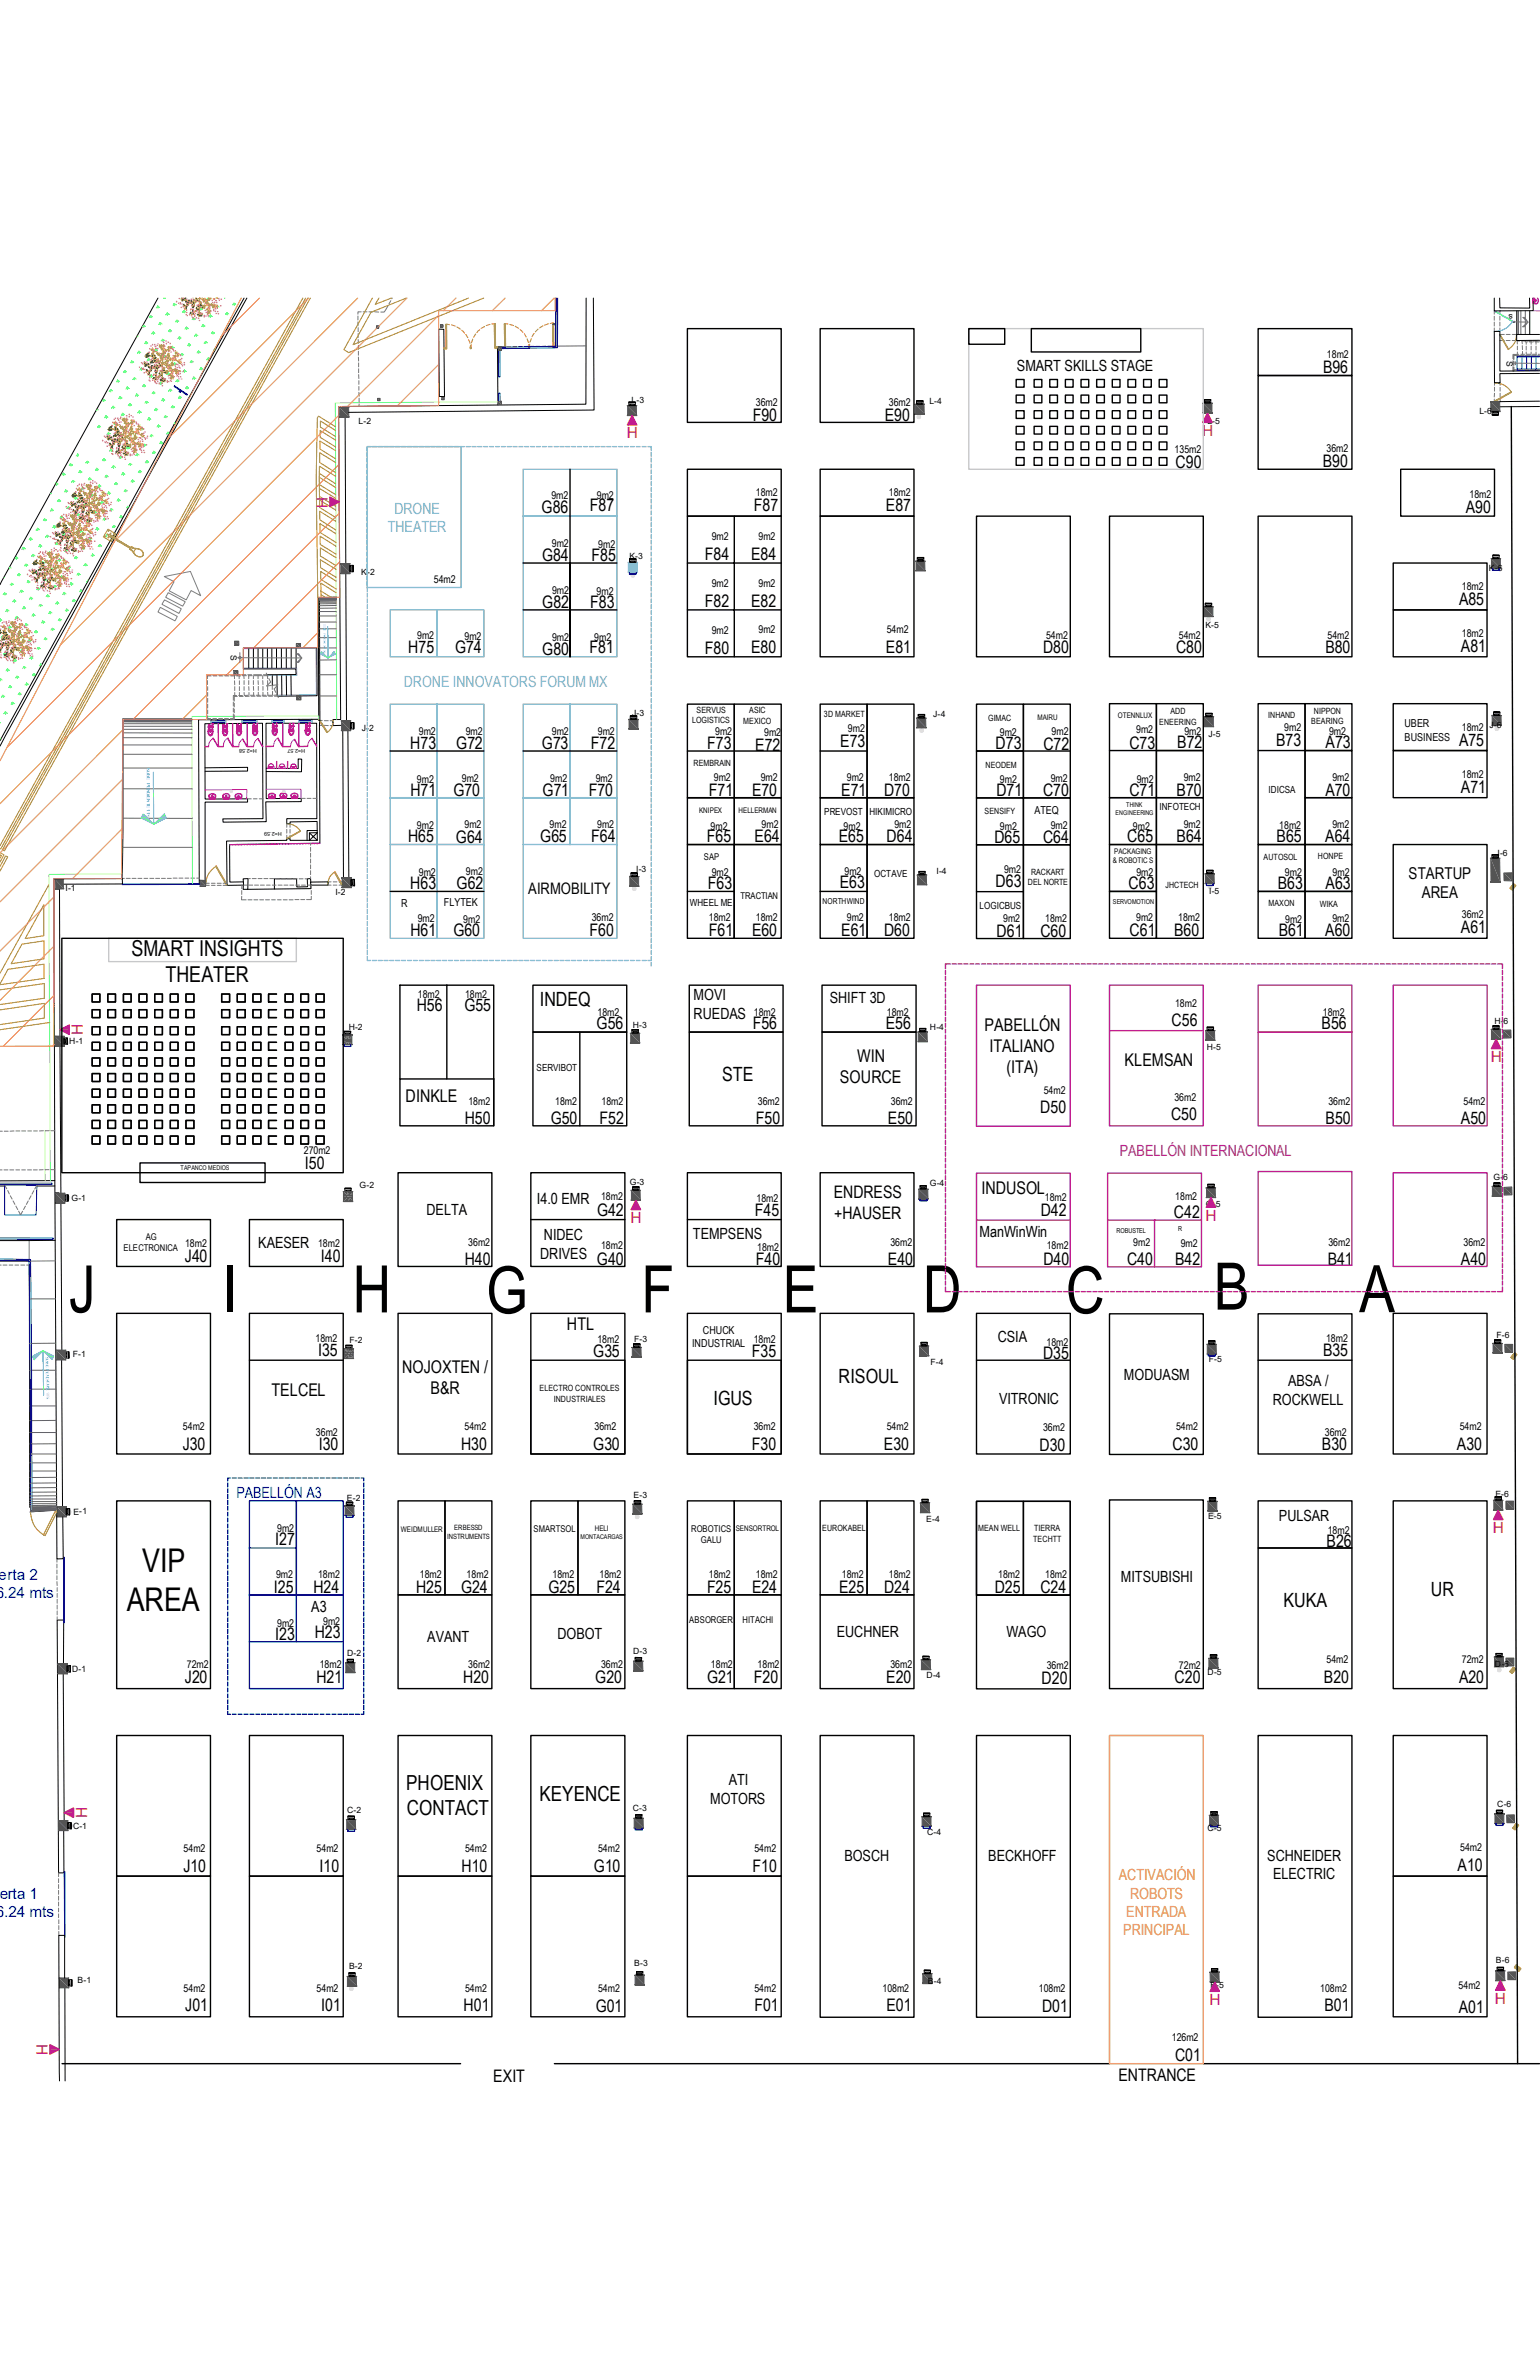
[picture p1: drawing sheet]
<svg xmlns="http://www.w3.org/2000/svg" width="279mm" height="432mm" viewBox="0 0 279 432" stroke-linecap="round" stroke-linejoin="round" font-family="sans-serif">
<defs><g id="words">
<g font-size="11.9">
<text x="12.5" y="238.2">J</text>
<text x="40.3" y="238.2">I</text>
<text x="64" y="238.2">H</text>
<text x="88.2" y="238.4">G</text>
<text x="116.3" y="238.2">F</text>
<text x="142" y="238.2">E</text>
<text x="167.4" y="238.2">D</text>
<text x="193.4" y="238.4">C</text>
<text x="220.2" y="237.7">B</text>
<text x="246.6" y="238.2">A</text>
</g>
<g font-size="5.9">
<text x="25.8" y="285.4">VIP</text>
<text x="23" y="292.5">AREA</text>
</g>
<g font-size="4">
<text x="23.8" y="173.5">SMART INSIGHTS</text>
<text x="30" y="178.3">THEATER</text>
</g>
<g font-size="3.8">
<text x="73.7" y="324.9">PHOENIX</text>
<text x="73.8" y="329.4">CONTACT</text>
<text x="97.9" y="326.9">KEYENCE</text>
</g>
<g font-size="3.6">
<text x="97.9" y="182.7">INDEQ</text>
<text x="131" y="196.2">STE</text>
<text x="152.1" y="251.1">RISOUL</text>
<text x="129.5" y="254.9">IGUS</text>
<text x="232.8" y="291.7">KUKA</text>
<text x="259.6" y="289.6">UR</text>
</g>
<g font-size="3.2">
<text x="178.6" y="187.2">PABELLÓN</text>
<text x="179.5" y="191">ITALIANO</text>
<text x="152.4" y="196.6">SOURCE</text>
<text x="155.5" y="192.8">WIN</text>
<text x="182.6" y="194.8">(ITA)</text>
<text x="204" y="193.5">KLEMSAN</text>
<text x="73.6" y="200.1">DINKLE</text>
<text x="178.1" y="216.7">INDUSOL</text>
<text x="102.9" y="241.4">HTL</text>
<text x="72.9" y="249.2">NOJOXTEN /</text>
<text x="49.2" y="253.4">TELCEL</text>
<text x="78.1" y="253">B&amp;R</text>
</g>
<g font-size="3.1">
<text x="240" y="67.6">B96</text>
<text x="136.6" y="76.3">F90</text>
<text x="160.5" y="76.3">E90</text>
<text x="213.3" y="85">C90</text>
<text x="240" y="84.8">B90</text>
<text x="98.3" y="93.2">G86</text>
<text x="107" y="92.8">F87</text>
<text x="136.8" y="92.8">F87</text>
<text x="160.7" y="92.8">E87</text>
<text x="265.9" y="93.2">A90</text>
<text x="98.3" y="101.8">G84</text>
<text x="107.3" y="101.9">F85</text>
<text x="127.9" y="101.6">F84</text>
<text x="136.3" y="101.6">E84</text>
<text x="98.4" y="110.3">G82</text>
<text x="107.1" y="110.4">F83</text>
<text x="127.9" y="110.2">F82</text>
<text x="136.3" y="110.2">E82</text>
<text x="264.7" y="109.8">A85</text>
<text x="74.1" y="118.4">H75</text>
<text x="82.6" y="118.6">G74</text>
<text x="98.4" y="118.9">G80</text>
<text x="107" y="118.5">F81</text>
<text x="127.9" y="118.7">F80</text>
<text x="136.3" y="118.5">E80</text>
<text x="160.7" y="118.5">E81</text>
<text x="189.2" y="118.5">D80</text>
<text x="213.4" y="118.5">C80</text>
<text x="240.5" y="118.5">B80</text>
<text x="265" y="118.3">A81</text>
<text x="74.4" y="135.9">H73</text>
<text x="82.8" y="135.9">G72</text>
<text x="98.3" y="135.9">G73</text>
<text x="107.2" y="135.9">F72</text>
<text x="128.3" y="136">F73</text>
<text x="137" y="136.2">E72</text>
<text x="152.4" y="135.6">E73</text>
<text x="180.6" y="135.9">D73</text>
<text x="189.3" y="136.1">C72</text>
<text x="204.9" y="135.9">C73</text>
<text x="213.6" y="135.8">B72</text>
<text x="231.5" y="135.5">B73</text>
<text x="240.5" y="135.8">A73</text>
<text x="264.7" y="135.3">A75</text>
<text x="265" y="143.8">A71</text>
<text x="74.5" y="144.5">H71</text>
<text x="82.3" y="144.5">G70</text>
<text x="98.4" y="144.5">G71</text>
<text x="106.8" y="144.5">F70</text>
<text x="128.6" y="144.5">F71</text>
<text x="136.4" y="144.5">E70</text>
<text x="152.6" y="144.5">E71</text>
<text x="160.4" y="144.5">D70</text>
<text x="180.8" y="144.4">D71</text>
<text x="189.2" y="144.5">C70</text>
<text x="204.9" y="144.4">C71</text>
<text x="213.5" y="144.4">B70</text>
<text x="240.5" y="144.4">A70</text>
<text x="74" y="152.9">H65</text>
<text x="82.7" y="153">G64</text>
<text x="98" y="152.9">G65</text>
<text x="107.3" y="152.9">F64</text>
<text x="128.2" y="152.9">F65</text>
<text x="136.9" y="152.9">E64</text>
<text x="152.2" y="152.9">E65</text>
<text x="160.9" y="152.9">D64</text>
<text x="180.4" y="153">D65</text>
<text x="189.2" y="153">C64</text>
<text x="204.5" y="152.9">C65</text>
<text x="213.5" y="152.9">B64</text>
<text x="231.6" y="152.9">B65</text>
<text x="240.4" y="152.9">A64</text>
<text x="74.4" y="161.4">H63</text>
<text x="82.8" y="161.3">G62</text>
<text x="128.4" y="161.3">F63</text>
<text x="152.4" y="161.1">E63</text>
<text x="180.6" y="161.1">D63</text>
<text x="204.8" y="161.4">C63</text>
<text x="231.8" y="161.3">B63</text>
<text x="240.5" y="161.3">A63</text>
<text x="74.5" y="169.9">H61</text>
<text x="82.3" y="170">G60</text>
<text x="107" y="169.9">F60</text>
<text x="128.6" y="169.9">F61</text>
<text x="136.4" y="169.9">E60</text>
<text x="152.6" y="169.9">E61</text>
<text x="160.4" y="169.9">D60</text>
<text x="180.8" y="170">D61</text>
<text x="188.8" y="170.1">C60</text>
<text x="204.9" y="170">C61</text>
<text x="213" y="169.9">B60</text>
<text x="232" y="169.9">B61</text>
<text x="240.4" y="169.9">A60</text>
<text x="265" y="169.4">A61</text>
<text x="75.6" y="183.5">H56</text>
<text x="84.2" y="183.5">G55</text>
<text x="108.2" y="186.8">G56</text>
<text x="136.6" y="186.7">F56</text>
<text x="160.7" y="186.7">E56</text>
<text x="212.6" y="186.2">C56</text>
<text x="239.8" y="186.7">B56</text>
<text x="84.3" y="204">H50</text>
<text x="99.9" y="203.9">G50</text>
<text x="108.8" y="204">F52</text>
<text x="137.1" y="204">F50</text>
<text x="161.1" y="204">E50</text>
<text x="188.7" y="201.9">D50</text>
<text x="212.5" y="203.2">C50</text>
<text x="240.5" y="204">B50</text>
<text x="265" y="204">A50</text>
<text x="55.3" y="212.3">I50</text>
<text x="108.3" y="220.6">G42</text>
<text x="136.9" y="220.6">F45</text>
<text x="151.3" y="217.5">ENDRESS</text>
<text x="151.3" y="221.2">+HAUSER</text>
<text x="188.8" y="220.7">D42</text>
<text x="213" y="221.1">C42</text>
<text x="33.5" y="229">J40</text>
<text x="58.2" y="229">I40</text>
<text x="84.3" y="229.5">H40</text>
<text x="108.3" y="229.5">G40</text>
<text x="137.1" y="229.5">F40</text>
<text x="161.1" y="229.5">E40</text>
<text x="189.3" y="229.6">D40</text>
<text x="204.5" y="229.5">C40</text>
<text x="213.2" y="229.6">B42</text>
<text x="240.9" y="229.5">B41</text>
<text x="265" y="229.5">A40</text>
<text x="57.7" y="246.1">I35</text>
<text x="107.6" y="246.2">G35</text>
<text x="136.4" y="246.2">F35</text>
<text x="189.2" y="246.6">D35</text>
<text x="240" y="246.2">B35</text>
<text x="33.1" y="263.2">J30</text>
<text x="57.8" y="263.2">I30</text>
<text x="83.7" y="263.2">H30</text>
<text x="107.6" y="263.3">G30</text>
<text x="136.4" y="263.2">F30</text>
<text x="160.4" y="263.2">E30</text>
<text x="188.6" y="263.3">D30</text>
<text x="212.7" y="263.3">C30</text>
<text x="239.8" y="263.2">B30</text>
<text x="264.3" y="263.2">A30</text>
<text x="50" y="280.5">I27</text>
<text x="240.7" y="280.8">B26</text>
<text x="49.7" y="289.1">I25</text>
<text x="56.9" y="289.1">H24</text>
<text x="75.5" y="289.1">H25</text>
<text x="83.7" y="289.1">G24</text>
<text x="99.5" y="289.1">G25</text>
<text x="108.2" y="289.1">F24</text>
<text x="128.3" y="289.1">F25</text>
<text x="136.4" y="289.1">E24</text>
<text x="152.2" y="289.1">E25</text>
<text x="160.4" y="289.1">D24</text>
<text x="180.5" y="289.2">D25</text>
<text x="188.8" y="289.2">C24</text>
<text x="49.9" y="297.7">I23</text>
<text x="57.1" y="297.4">H23</text>
<text x="33.5" y="305.5">J20</text>
<text x="57.4" y="305.5">H21</text>
<text x="84" y="305.5">H20</text>
<text x="108" y="305.5">G20</text>
<text x="128.3" y="305.5">G21</text>
<text x="136.8" y="305.5">F20</text>
<text x="160.8" y="305.5">E20</text>
<text x="189" y="305.6">D20</text>
<text x="213.1" y="305.5">C20</text>
<text x="240.2" y="305.5">B20</text>
<text x="264.7" y="305.5">A20</text>
<text x="33.3" y="339.8">J10</text>
<text x="58" y="339.8">I10</text>
<text x="83.7" y="339.8">H10</text>
<text x="107.7" y="339.9">G10</text>
<text x="136.5" y="339.8">F10</text>
<text x="264.5" y="339.5">A10</text>
<text x="33.6" y="365.1">J01</text>
<text x="58.3" y="365.1">I01</text>
<text x="84.1" y="365.1">H01</text>
<text x="108.1" y="365.1">G01</text>
<text x="136.9" y="365.1">F01</text>
<text x="160.8" y="365.1">E01</text>
<text x="189.1" y="365.2">D01</text>
<text x="240.3" y="365.1">B01</text>
<text x="264.7" y="365.4">A01</text>
<text x="89.5" y="377.9">EXIT</text>
<text x="202.9" y="377.8">ENTRANCE</text>
<text x="213.2" y="374.1">C01</text>
</g>
<g font-size="3">
<text x="255.6" y="159.5">STARTUP</text>
<text x="257.9" y="163.1">AREA</text>
</g>
<text font-size="2.9" x="95.8" y="162.2">AIRMOBILITY</text>
<g font-size="2.8">
<text x="184.5" y="67.3">SMART SKILLS STAGE</text>
<text x="125.8" y="181.6">MOVI</text>
<text x="125.8" y="184.9">RUEDAS</text>
<text x="150.5" y="182.1">SHIFT 3D</text>
<text x="77.4" y="220.5">DELTA</text>
<text x="97.4" y="218.5">I4.0 EMR</text>
<text x="46.9" y="226.5">KAESER</text>
<text x="98.7" y="225.1">NIDEC</text>
<text x="125.7" y="224.8">TEMPSENS</text>
<text x="177.7" y="224.5">ManWinWin</text>
<text x="98" y="228.5">DRIVES</text>
<text x="181" y="243.5">CSIA</text>
<text x="203.9" y="250.5">MODUASM</text>
<text x="233.7" y="251.6">ABSA /</text>
<text x="181.3" y="254.8">VITRONIC</text>
<text x="230.9" y="254.9">ROCKWELL</text>
<text x="232" y="276">PULSAR</text>
<text x="203.4" y="287.2">MITSUBISHI</text>
<text x="56.5" y="292.7">A3</text>
<text x="77.5" y="298">AVANT</text>
<text x="101.1" y="297.5">DOBOT</text>
<text x="151.8" y="297.2">EUCHNER</text>
<text x="182.6" y="297.2">WAGO</text>
<text x="128.9" y="327.4">MOTORS</text>
<text x="132.2" y="324">ATI</text>
<text x="153.2" y="337.7">BOSCH</text>
<text x="179.3" y="337.8">BECKHOFF</text>
<text x="229.9" y="337.7">SCHNEIDER</text>
<text x="231" y="341">ELECTRIC</text>
</g>
<g font-size="2.8" fill="#f00">
<text x="113.7" y="79.6">H</text>
<text x="218.1" y="79.1">H</text>
<text x="57.4" y="90.1" transform="rotate(90 57.4 90.1)">H</text>
<text x="15" y="187.9" transform="rotate(-90 15 187.9)">H</text>
<text x="270.5" y="192.8">H</text>
<text x="114.4" y="222">H</text>
<text x="218.7" y="221.5">H</text>
<text x="270.9" y="278.3">H</text>
<text x="15.8" y="330" transform="rotate(-90 15.8 330)">H</text>
<text x="219.4" y="363.9">H</text>
<text x="271.2" y="363.7">H</text>
<text x="6.6" y="371" transform="rotate(90 6.6 371)">H</text>
</g>
<g font-size="2.8" fill="#7aafdf">
<text x="71.5" y="93.3">DRONE</text>
<text x="70.4" y="96.6">THEATER</text>
<text x="73.3" y="124.6">DRONE INNOVATORS FORUM MX</text>
</g>
<text font-size="2.8" fill="#93278f" x="203.2" y="209.9">PABELLÓN INTERNACIONAL</text>
<g font-size="2.8" fill="#00f">
<text x="42.9" y="271.8">PABELLÓN A3</text>
<text x="-.2" y="286.8">erta 2</text>
<text x="-.8" y="290.1">6.24 mts</text>
<text x="-.2" y="344.7">erta 1</text>
<text x="-.8" y="348">6.24 mts</text>
</g>
<g font-size="2.8" fill="#f8991e">
<text x="203" y="341.3">ACTIVACIÓN</text>
<text x="204.3" y="347.9">ENTRADA</text>
<text x="205" y="344.6">ROBOTS</text>
<text x="203.8" y="351.3">PRINCIPAL</text>
</g>
<g font-size="2">
<text x="254.8" y="132">UBER</text>
<text x="254.8" y="134.4">BUSINESS</text>
<text x="187.7" y="147.7">ATEQ</text>
<text x="72.8" y="164.6">R</text>
<text x="80.5" y="164.5">FLYTEK</text>
<text x="125.6" y="244.5">INDUSTRIAL</text>
<text x="127.5" y="242.1">CHUCK</text>
</g>
<g font-size="1.9">
<text x="240.8" y="64.9">18m2</text>
<text x="137.1" y="73.6">36m2</text>
<text x="161.2" y="73.6">36m2</text>
<text x="213.1" y="82.3">135m2</text>
<text x="240.7" y="82.1">36m2</text>
<text x="100" y="90.6">9m2</text>
<text x="108.3" y="90.6">9m2</text>
<text x="137.1" y="90.1">18m2</text>
<text x="161.2" y="90.1">18m2</text>
<text x="266.6" y="90.5">18m2</text>
<text x="100.1" y="99.2">9m2</text>
<text x="108.5" y="99.5">9m2</text>
<text x="129.1" y="98">9m2</text>
<text x="137.6" y="98">9m2</text>
<text x="78.7" y="105.8">54m2</text>
<text x="100.2" y="107.7">9m2</text>
<text x="129.1" y="106.6">9m2</text>
<text x="137.6" y="106.6">9m2</text>
<text x="265.2" y="107.1">18m2</text>
<text x="108.2" y="108">9m2</text>
<text x="75.7" y="116">9m2</text>
<text x="84.3" y="116.1">9m2</text>
<text x="100.2" y="116.3">9m2</text>
<text x="107.8" y="116.3">9m2</text>
<text x="129.1" y="115.1">9m2</text>
<text x="137.6" y="114.9">9m2</text>
<text x="160.9" y="114.9">54m2</text>
<text x="189.8" y="115.9">54m2</text>
<text x="213.9" y="115.9">54m2</text>
<text x="240.8" y="115.9">54m2</text>
<text x="265.2" y="115.6">18m2</text>
<text x="76" y="133.4">9m2</text>
<text x="84.5" y="133.4">9m2</text>
<text x="100.1" y="133.4">9m2</text>
<text x="108.5" y="133.4">9m2</text>
<text x="129.8" y="133.4">9m2</text>
<text x="138.6" y="133.5">9m2</text>
<text x="153.8" y="132.9">9m2</text>
<text x="181.4" y="133.6">9m2</text>
<text x="190.8" y="133.4">9m2</text>
<text x="206.1" y="133.1">9m2</text>
<text x="214.9" y="133.5">9m2</text>
<text x="233" y="132.8">9m2</text>
<text x="241.1" y="133.5">9m2</text>
<text x="265.2" y="132.6">18m2</text>
<text x="75.7" y="142.1">9m2</text>
<text x="83.8" y="142">9m2</text>
<text x="99.8" y="142">9m2</text>
<text x="108.1" y="142">9m2</text>
<text x="129.5" y="141.8">9m2</text>
<text x="138" y="141.8">9m2</text>
<text x="153.6" y="141.8">9m2</text>
<text x="161.2" y="141.8">18m2</text>
<text x="181.4" y="142.2">9m2</text>
<text x="190.6" y="141.9">9m2</text>
<text x="206.2" y="142.1">9m2</text>
<text x="214.8" y="141.8">9m2</text>
<text x="241.7" y="141.8">9m2</text>
<text x="265.2" y="141.2">18m2</text>
<text x="75.7" y="150.5">9m2</text>
<text x="84.3" y="150.4">9m2</text>
<text x="99.7" y="150.2">9m2</text>
<text x="108.3" y="150.3">9m2</text>
<text x="128.9" y="150.6">9m2</text>
<text x="138.2" y="150.3">9m2</text>
<text x="153.1" y="150.6">9m2</text>
<text x="162.3" y="150.3">9m2</text>
<text x="181.4" y="150.7">9m2</text>
<text x="190.6" y="150.4">9m2</text>
<text x="205.6" y="150.6">9m2</text>
<text x="214.8" y="150.3">9m2</text>
<text x="232.1" y="150.5">18m2</text>
<text x="241.7" y="150.3">9m2</text>
<text x="76" y="159">9m2</text>
<text x="84.5" y="158.8">9m2</text>
<text x="129.1" y="159">9m2</text>
<text x="153.2" y="158.8">9m2</text>
<text x="182.2" y="158.4">9m2</text>
<text x="206.2" y="159">9m2</text>
<text x="233.1" y="159">9m2</text>
<text x="241.8" y="159">9m2</text>
<text x="75.8" y="167.4">9m2</text>
<text x="84.1" y="167.5">9m2</text>
<text x="107.4" y="167.2">36m2</text>
<text x="128.6" y="167.2">18m2</text>
<text x="137.1" y="167.2">18m2</text>
<text x="153.6" y="167.2">9m2</text>
<text x="161.2" y="167.2">18m2</text>
<text x="182" y="167.3">9m2</text>
<text x="189.6" y="167.3">18m2</text>
<text x="206.1" y="167.2">9m2</text>
<text x="213.7" y="167.2">18m2</text>
<text x="233.2" y="167.6">9m2</text>
<text x="241.7" y="167.4">9m2</text>
<text x="265.2" y="166.7">36m2</text>
<text x="75.8" y="181.1">18m2</text>
<text x="84.4" y="181.1">18m2</text>
<text x="108.4" y="184.4">18m2</text>
<text x="136.8" y="184.4">18m2</text>
<text x="160.9" y="184.4">18m2</text>
<text x="213.2" y="182.8">18m2</text>
<text x="240" y="184.4">18m2</text>
<text x="85" y="200.6">18m2</text>
<text x="100.7" y="200.5">18m2</text>
<text x="109.1" y="200.6">18m2</text>
<text x="137.5" y="200.6">36m2</text>
<text x="161.6" y="200.6">36m2</text>
<text x="189.4" y="198.6">54m2</text>
<text x="213.1" y="199.9">36m2</text>
<text x="241" y="200.6">36m2</text>
<text x="265.5" y="200.6">54m2</text>
<text x="55.1" y="209.5">270m2</text>
<text x="109.1" y="217.8">18m2</text>
<text x="137.2" y="218.2">18m2</text>
<text x="189.6" y="218.1">18m2</text>
<text x="213.2" y="217.8">18m2</text>
<text x="33.6" y="226.3">18m2</text>
<text x="57.7" y="226.3">18m2</text>
<text x="85" y="226.1">36m2</text>
<text x="109.1" y="226.8">18m2</text>
<text x="137.4" y="227">18m2</text>
<text x="161.5" y="226.1">36m2</text>
<text x="189.9" y="226.7">18m2</text>
<text x="205.6" y="226.2">9m2</text>
<text x="214.2" y="226.3">9m2</text>
<text x="241" y="226.1">36m2</text>
<text x="265.5" y="226.1">36m2</text>
<text x="57.2" y="243.5">18m2</text>
<text x="108.4" y="243.7">18m2</text>
<text x="136.7" y="243.7">18m2</text>
<text x="189.9" y="244.3">18m2</text>
<text x="240.6" y="243.6">18m2</text>
<text x="33.2" y="259.6">54m2</text>
<text x="57.3" y="260.7">36m2</text>
<text x="84.3" y="259.6">54m2</text>
<text x="107.9" y="259.6">36m2</text>
<text x="136.7" y="259.6">36m2</text>
<text x="160.9" y="259.6">54m2</text>
<text x="189.2" y="259.7">36m2</text>
<text x="213.4" y="259.6">54m2</text>
<text x="240.4" y="260.6">36m2</text>
<text x="264.8" y="259.6">54m2</text>
<text x="50.3" y="278.1">9m2</text>
<text x="240.9" y="278.4">18m2</text>
<text x="50.1" y="286.4">9m2</text>
<text x="57.7" y="286.4">18m2</text>
<text x="76.2" y="286.4">18m2</text>
<text x="84.7" y="286.4">18m2</text>
<text x="100.2" y="286.4">18m2</text>
<text x="108.8" y="286.4">18m2</text>
<text x="128.6" y="286.4">18m2</text>
<text x="137.1" y="286.4">18m2</text>
<text x="152.7" y="286.4">18m2</text>
<text x="161.2" y="286.4">18m2</text>
<text x="181.1" y="286.5">18m2</text>
<text x="189.6" y="286.5">18m2</text>
<text x="50.3" y="295.3">9m2</text>
<text x="58.6" y="294.9">9m2</text>
<text x="33.9" y="302.8">72m2</text>
<text x="58" y="302.8">18m2</text>
<text x="85" y="302.8">36m2</text>
<text x="109.1" y="302.8">36m2</text>
<text x="129" y="302.8">18m2</text>
<text x="137.5" y="302.8">18m2</text>
<text x="161.5" y="302.8">36m2</text>
<text x="189.9" y="302.9">36m2</text>
<text x="213.9" y="302.9">72m2</text>
<text x="240.7" y="301.9">54m2</text>
<text x="265.2" y="301.9">72m2</text>
<text x="264.9" y="335.9">54m2</text>
<text x="33.3" y="336.2">54m2</text>
<text x="57.4" y="336.2">54m2</text>
<text x="84.4" y="336.2">54m2</text>
<text x="108.5" y="336.2">54m2</text>
<text x="136.9" y="336.2">54m2</text>
<text x="33.3" y="361.5">54m2</text>
<text x="57.4" y="361.5">54m2</text>
<text x="84.4" y="361.5">54m2</text>
<text x="108.5" y="361.5">54m2</text>
<text x="136.9" y="361.5">54m2</text>
<text x="160.1" y="361.5">108m2</text>
<text x="188.5" y="361.5">108m2</text>
<text x="239.5" y="361.5">108m2</text>
<text x="264.6" y="361">54m2</text>
<text x="212.6" y="370.4">126m2</text>
</g>
<g font-size="1.8">
<text x="230.2" y="143.9">IDICSA</text>
<text x="149.5" y="147.9">PREVOST</text>
<text x="157.7" y="147.9">HIKIMICRO</text>
<text x="210.4" y="147">INFOTECH</text>
<text x="158.6" y="159.1">OCTAVE</text>
<text x="125.1" y="164.5">WHEEL ME</text>
<text x="177.7" y="165">LOGICBUS</text>
<text x="97.3" y="194.4">SERVIBOT</text>
</g>
<g font-size="1.7">
<text x="127.7" y="156.2">SAP</text>
<text x="134.3" y="163.1">TRACTIAN</text>
<text x="22.4" y="227">ELECTRONICA</text>
<text x="26.5" y="225">AG</text>
<text x="96.8" y="278">SMARTSOL</text>
<text x="125.4" y="278">ROBOTICS</text>
<text x="127.2" y="280.1">GALU</text>
<text x="125.1" y="294.5">ABSORGER</text>
<text x="134.7" y="294.5">HITACHI</text>
</g>
<g font-size="1.6">
<text x="274.5" y="57" transform="rotate(180 274.5 57)">s</text>
<text x="273.4" y="65.5" transform="rotate(90 273.4 65.5)">S</text>
<text x="65.1" y="76.9">L-2</text>
<text x="114.6" y="73.2">L-3</text>
<text x="168.6" y="73.2">L-4</text>
<text x="219.1" y="77">L-5</text>
<text x="268.4" y="75.2">L-6</text>
<text x="114.2" y="101.4">K-3</text>
<text x="65.6" y="104.3">K-2</text>
<text x="270.1" y="103.7">K-6</text>
<text x="218.7" y="113.9">K-5</text>
<text x="41.8" y="118.8" transform="rotate(89 41.8 118.8)">S</text>
<text x="114.7" y="129.9">J-3</text>
<text x="125.6" y="131.3">LOGISTICS</text>
<text x="126.4" y="129.4">SERVUS</text>
<text x="134.8" y="131.4">MEXICO</text>
<text x="135.9" y="129.5">ASIC</text>
<text x="149.5" y="130.1">3D MARKET</text>
<text x="169.3" y="130.1">J-4</text>
<text x="179.3" y="130.9">GIMAC</text>
<text x="210.3" y="131.5">ENEERING</text>
<text x="212.4" y="129.6">ADD</text>
<text x="230.1" y="130.3">INHAND</text>
<text x="237.9" y="131.5">BEARING</text>
<text x="238.4" y="129.6">NIPPON</text>
<text x="65.6" y="132.7">J-2</text>
<text x="219.2" y="133.8">J-5</text>
<text x="270.2" y="132.1">J-6</text>
<text x="125.8" y="139">REMBRAIN</text>
<text x="178.8" y="139.4">NEODEM</text>
<text x="178.6" y="147.8">SENSIFY</text>
<text x="239.1" y="156">HONPE</text>
<text x="271.7" y="155.4">I-6</text>
<text x="11.9" y="161.7" transform="rotate(-1 11.9 161.7)">I-1</text>
<text x="115.4" y="158.4">I-3</text>
<text x="169.9" y="158.7">I-4</text>
<text x="186.5" y="160.7">DEL NORTE</text>
<text x="187.1" y="158.8">RACKART</text>
<text x="211.5" y="161.1">JHCTECH</text>
<text x="229.3" y="156.1">AUTOSOL</text>
<text x="60.9" y="162.4">I-2</text>
<text x="219.4" y="162.2">I-5</text>
<text x="230.2" y="164.5">MAXON</text>
<text x="239.4" y="164.6">WIKA</text>
<text x="271.1" y="185.8">H-6</text>
<text x="12.6" y="189.5">H-1</text>
<text x="63.3" y="186.9">H-2</text>
<text x="114.8" y="186.7">H-3</text>
<text x="168.7" y="186.9">H-4</text>
<text x="218.9" y="190.6">H-5</text>
<text x="65.2" y="215.5">G-2</text>
<text x="114.2" y="215.1">G-3</text>
<text x="168.7" y="215.3">G-4</text>
<text x="270.9" y="214.1">G-6</text>
<text x="13" y="218">G-1</text>
<text x="218.8" y="219.1">G-5</text>
<text x="63.4" y="243.8">F-2</text>
<text x="115" y="243.6">F-3</text>
<text x="271.5" y="242.8">F-6</text>
<text x="13.2" y="246.3">F-1</text>
<text x="168.8" y="247.8">F-4</text>
<text x="219.3" y="247.2">F-5</text>
<text x="97.9" y="252.5">ELECTRO CONTROLES</text>
<text x="100.5" y="254.4">INDUSTRIALES</text>
<text x="13.3" y="274.9" transform="rotate(-1 13.3 274.9)">E-1</text>
<text x="62.9" y="272.4">E-2</text>
<text x="114.9" y="271.9">E-3</text>
<text x="219.2" y="275.6">E-5</text>
<text x="271.3" y="271.6">E-6</text>
<text x="149.2" y="278">EUROKABEL</text>
<text x="168" y="276.2">E-4</text>
<text x="177.5" y="278">MEAN WELL</text>
<text x="187.4" y="279.9">TECHTT</text>
<text x="187.6" y="278">TIERRA</text>
<text x="13.1" y="303.4" transform="rotate(-2 13.1 303.4)">D-1</text>
<text x="63" y="300.7">D-2</text>
<text x="114.9" y="300.2">D-3</text>
<text x="168.1" y="304.5">D-4</text>
<text x="219.1" y="304.1">D-5</text>
<text x="271.2" y="302.5">D-6</text>
<text x="63" y="329">C-2</text>
<text x="114.8" y="328.6">C-3</text>
<text x="271.6" y="328">C-6</text>
<text x="13.3" y="332">C-1</text>
<text x="168.2" y="333">C-4</text>
<text x="219.1" y="332.4">C-5</text>
<text x="63.3" y="357.4">B-2</text>
<text x="115.1" y="356.9">B-3</text>
<text x="271.4" y="356.2">B-6</text>
<text x="14.1" y="360">B-1</text>
<text x="168.4" y="360.2">B-4</text>
<text x="219.6" y="360.8">B-5</text>
</g>
<text font-size="1.5" x="149.2" y="164">NORTHWIND</text>
<g font-size="1.4">
<text x="188.2" y="130.6">MAIRU</text>
<text x="202.8" y="130.3">OTENNLUX</text>
<text x="126.8" y="147.6">KNIPEX</text>
<text x="134" y="147.6">HELLERMAN</text>
<text x="202.1" y="155">PACKAGING</text>
<text x="201.9" y="156.6">&amp; ROBOTIC S</text>
<text x="72.7" y="278">WEIDMULLER</text>
<text x="107.9" y="277.8">HELI</text>
<text x="133.5" y="277.8">SENSORTROL</text>
</g>
<g font-size="1.3">
<text x="81.1" y="279.3">INSTRUMENTS</text>
<text x="82.4" y="277.8">ERBESSD</text>
</g>
<g font-size="1.2">
<text x="202.4" y="147.9">ENGINEERING</text>
<text x="204.3" y="146.4">THINK</text>
<text x="201.9" y="164.1">SERVOMOTION</text>
<text x="32.8" y="212.3">TAPANCO MEDIOS</text>
<text x="202.6" y="223.7">ROBUSTEL</text>
<text x="213.8" y="223.5">R</text>
<text x="105.3" y="279.4">MONTACARGAS</text>
</g>
<g font-size="1">
<text x="46.6" y="136" transform="rotate(-180 46.6 136)">H=2.58</text>
<text x="55.4" y="135.9" transform="rotate(-180 55.4 135.9)">H=2.57</text>
<text x="51.1" y="151.1" transform="rotate(-180 51.1 151.1)">H=2.59</text>
</g>
<text font-size=".8" fill="#0ff" x="26.6" y="139.4" transform="rotate(90 26.6 139.4)">SUBE PENDIENTE 11%</text>
<text font-size=".7" fill="#0ff" x="8.3" y="246.2" transform="rotate(89 8.3 246.2)">SUBE PENDIENTE 10%</text>
<g font-size=".5" fill="#0ff">
<text x="58.7" y="113.3" transform="rotate(90 58.7 113.3)">SUBE PEN</text>
<text x="58.7" y="115.8" transform="rotate(90 58.7 115.8)">DIENTE</text>
<text x="58.8" y="117.7" transform="rotate(90 58.8 117.7)">13%</text>
</g>
</g></defs>
<path d="M279.3 73.8h-7.2" fill="none" stroke="#000" stroke-width=".18"/>
<g fill="#545454">
<path d="M272.8 158.5l1.5-.1z"/>
<path d="M272.9 159.9h1.4z"/>
<path d="M272.8 158.5l1.5 1.4h-1.4z"/>
<path d="M272.8 158.5h1.5v1.4z"/>
</g>
<path d="M272.8 158.5l1.5-.1v1.5h-1.4z" fill="none" stroke="#545454" stroke-width=".18"/>
<g fill="#545454">
<path d="M272.7 187l1.4-.1z"/>
<path d="M272.8 188.4h1.4z"/>
<path d="M272.7 187l1.5 1.4h-1.4z"/>
<path d="M272.7 187h1.4l.1 1.4z"/>
</g>
<path d="M272.7 187l1.4-.1 .1 1.5h-1.4z" fill="none" stroke="#545454" stroke-width=".18"/>
<g fill="#545454">
<path d="M272.8 215.5l1.5-.1z"/>
<path d="M272.9 216.9h1.4z"/>
<path d="M272.8 215.5l1.5 1.4h-1.4z"/>
<path d="M272.8 215.5h1.5v1.4z"/>
</g>
<path d="M272.8 215.5l1.5-.1v1.5h-1.4z" fill="none" stroke="#545454" stroke-width=".18"/>
<g fill="#545454">
<path d="M273 244h1.4z"/>
<path d="M273 245.4h1.4z"/>
<path d="M273 244l1.4 1.4h-1.3z"/>
<path d="M273 244h1.4v1.4z"/>
</g>
<path d="M273 244h1.4v1.4h-1.3z" fill="none" stroke="#545454" stroke-width=".18"/>
<g fill="#545454">
<path d="M273.2 272.5h1.4z"/>
<path d="M273.2 273.9h1.4z"/>
<path d="M273.2 272.5l1.4 1.4h-1.4z"/>
<path d="M273.2 272.5h1.4v1.4z"/>
</g>
<path d="M273.2 272.5h1.4v1.4h-1.4z" fill="none" stroke="#545454" stroke-width=".18"/>
<g fill="#545454">
<path d="M273.2 300.9h1.5z"/>
<path d="M273.3 302.4h1.4z"/>
<path d="M273.2 300.9l1.5 1.5h-1.4z"/>
<path d="M273.2 300.9h1.5v1.5z"/>
</g>
<path d="M273.2 300.9h1.5v1.5h-1.4z" fill="none" stroke="#545454" stroke-width=".18"/>
<g fill="#545454">
<path d="M273.3 329.4h1.4z"/>
<path d="M273.4 330.8h1.4z"/>
<path d="M273.3 329.4l1.5 1.4h-1.4z"/>
<path d="M273.3 329.4h1.4l.1 1.4z"/>
</g>
<path d="M273.3 329.4h1.4l.1 1.4h-1.4z" fill="none" stroke="#545454" stroke-width=".18"/>
<g fill="#545454">
<path d="M273.6 357.9h1.4z"/>
<path d="M273.6 359.3h1.4z"/>
<path d="M273.6 357.9l1.4 1.4h-1.4z"/>
<path d="M273.6 357.9h1.4v1.4z"/>
</g>
<path d="M273.6 357.9h1.4v1.4h-1.4z" fill="none" stroke="#545454" stroke-width=".18"/>
<g fill="none" stroke="#000" stroke-width=".18">
<path d="M272.2 56.4h.1M275.2 56.4v4.3M277.5 56.4v4.3M62.6 75.7l.1 26.6M62.7 104.1l.2 26.8M37.2 139.4l7.7-.1v.7h-7.7M38.3 130.6v.8M40.9 130.6v.7M43.9 130.6v.7M46.6 130.6v.7M48.3 139.4l5.8 .1v-1.7h.6v2.3l-6.4-.1M49.4 130.6v.7"/>
<path d="M51.5 130.6v.7M54.2 130.6v.7M56.6 130.6v.7M58 131.7v21.3l-16.3 .3v6.8h2.5v.6h-3l-.1-8 10.9-.2v-.3h.6v.3h5l-.1-3.4-4.9 .1v.3h-.6v-.9h5.5l-.1-17.3h-9.1v13.6h6.4v.6h-6.5l.1 3.6-7.8 .1-.1-.6h7.3l-.1-17.3-10.4 .1v13.6h7.7v.6h-7.7v14.2M60.4 131.1v.6h1.6M62.2 132.6l.1 26.7M63.1 132.6l.2 26.7M56.1 151.2l1.5 1.3M56.1 151.2l1.5-.1-1.5 1.4zM57.6 150.7h-1.9v1.8M10.8 161.4l.1 26.7M22.2 160.4l-10.7 .1"/>
<path d="M44.2 160.1l-.1-.6h.9v1.9h-.9l.1-.7M56.3 160.1h3.2v.6h-3.1zM56.4 160.7v.6l-11.4 .1M56.4 160.1l-.1-.6h-.5v1.5h-2v-1.5h-4v1.9M10.9 189.9l.1 26.6M11 218.4l.2 26.7M11.2 246.8l.1 26.7M11.5 303.8l.1 26.7M11.5 302l.1-8h-1.2l.2 45.9h1v-7.6M11.8 360.8v16.9"/>
</g>
<g fill="none" stroke="#767676" stroke-width=".18">
<path d="M271.1 56.4v.6M271.1 57.4v.7M271.1 58.5v.7M271.1 59.5v.7M272.1 56.4v.7M272.1 57.4v.7M272.1 58.5v.7M272.1 59.5v.7M271.1 72.4v.5M271.1 69.5v.4M271.1 70.3v.7M271.1 71.4v.7"/>
<path d="M272.1 60.7h.8M272.1 61.8h.8M272.2 69.5v.4M272.2 70.3v.7M272.2 71.4v.7M272.2 72.4v.5M273.3 60.7h.7M273.3 61.8h.7M274.4 60.7h.8M274.4 61.8h.8M274.5 65.5v.7M274.5 66.5v.9"/>
<path d="M274.6 65.6v.7M274.7 66.6l-.1 .8M274.7 67.1h.5M275.3 61.9h.4M275.3 61.8v.6M275.3 63.9v.6h-.6l-.1 .7v-.7h.8M275.3 62.8v.7M275.5 67.1h.7M275.5 64.3h-1v.8M275.8 64.5h.7M275.9 64.3h.7M276.1 61.9h.7"/>
<path d="M276.1 61.9l.1 .5M276.2 62.7v.8M276.2 63.8v.5M276.6 67.1h.7M276.7 61.9v.2h.4M276.9 62.1v.4M276.9 62.8v.7M276.9 63.9v.4M277 64.3h.7M277.1 61.9h.7M277.5 62.1h.7M277.5 64.5h-.7"/>
<path d="M277.6 67.1h.7M277.8 62.1v.4M277.8 62.8v.7M277.8 63.9v.4M277.9 64.5h.7M278 64.3h.8M278.2 61.9h.7M278.5 62.1h.7M278.7 62.1v.4M278.7 62.8v.7M278.7 63.9v.4M278.7 67.1h.6"/>
<path d="M279 64.5h.3M279.1 64.3h.2M279.2 61.9h.1M58 131.7h.5M58.8 131.7h.8M59.9 131.7h.5M44.9 145h.7M45 159.5h.4M45.8 159.5h.7M46 145h.7M46.8 159.5h.7M47 145h.7"/>
<path d="M47.9 159.5h.7M48.9 159.5h.8M50 159.5h.7M51.1 159.5h.7M52 149.5v.7M52 150.5v.7M52 151.6v.6M52.2 159.5h.6M52.6 149.5v.7M52.6 150.5v.7M52.6 151.6v.6M53.2 159.5h.7"/>
<path d="M54.3 159.5h.7M54.7 144.9h.7M55.3 159.5h.5M55.7 144.9h.7M56.3 153.1v.3M56.3 153.8v.7M56.3 154.9v.7M56.3 155.9v.7M56.3 157v.7M56.3 158v.7M56.3 159.1v.4M56.8 144.9h.7"/>
<path d="M37.3 160.7h.7M37.3 160.3h.7M38.4 160.7h.6M38.4 160.3h.6M39.4 160.7h.7M39.4 160.3h.7M40.5 160.7h.7M40.5 160.3h.7M43.9 162.7l-.1 .6h.9M43.9 161.6v.7M43.9 160.7v.6M45 163.3h.7"/>
<path d="M46.1 163.3h.7M47.1 163.3h.7M48.2 163.3h.7M49.3 163.3h.7M50.3 163.3h.7M51.4 163.3h.7M52.5 163.3h.7M53.5 163.3h.7M54.6 163.3h.7M56.5 160.7v.5M56.5 161.6v.7M56.5 162.7v.6h-.9"/>
<path d="M59.5 160.1h.6M59.5 160.7h.6M60.5 160.1h.6M60.5 160.7h.6M61.5 160.1h.6M61.5 160.7h.6"/>
</g>
<g fill="none" stroke="#f0f" stroke-width=".18">
<path d="M278.1 54.1v.6a.47 .47 0 0 0 .3 .5 .47 .47 0 0 0 .5-.1l.2-.4-.1-.6M278.2 56.4h1.1M278.2 54.3l.1 .1zM278.2 54.7l.1 .1zM278.2 54.5l.1 .1zM278.2 54.5h.4M278.3 54.5h.1M278.3 54.6h.1M278.2 54.5h.1M278.2 54.6h.1M278.2 54.1v.1a.69 .69 0 0 0 .3 .9M278.2 54.5v.1"/>
<path d="M278.3 54.5v.1M278.3 54.5h-.1M278.3 54.5l.2 .1M278.3 54.5l-.1 .1M278.3 54.1h.1v.2a.53 .53 0 0 0 .4 .8 .66 .66 0 0 0 .1-1M278.4 54.4a.25 .25 0 0 1 .3 0 .25 .25 0 0 1 0 .3 .25 .25 0 0 1-.3 0M278.4 54.9h-.1v.1l.1-.1M278.4 54.9h.1M278.4 54.5h.1M278.4 54.6h.1M278.6 54.5v.1zM278.6 54.6h-.4"/>
<path d="M37.2 135.5h.6l-.6 .1M37.7 132.7v.1M37.8 131.8h.7l.2 1M37.8 131.8l.7 .1M37.8 132h.3M37.8 133l.1 .4M37.8 131.8v.3h.4M37.8 131.8h.2M37.8 132.8v.2M37.8 132.9l.2 .4M37.8 132.8v.1M37.9 131.6h.1"/>
<path d="M37.9 132.9h.1M37.9 132l-.1 .8M37.9 132.9h-.1M37.9 131.6v.2l.1-.1M37.9 131.9l-.1 .9M37.9 131.9l-.2 .9M38 131.8h.1M38 132h.1M38 133.4l.2 .1M38 131.8l-.1 .1M38 131.8v.2M38 132v.1"/>
<path d="M38 132.4h.1M38 133.3l.1 .1M38 131.8v.3l.2-.1M38 131.8v.1M38 131.8l.1 .2M38 132.3h.1M38 131.9h.5M38 131.5h-.2h.3M38 131.6h-.1v.2M38.1 131.8h.1M38.1 133.3l.1 .1M38.1 132h.1"/>
<path d="M38.1 132.5h.1M38.1 131.8v.2M38.1 132.7h.1M38.1 131.9h.1M38.1 131.8v.1M38.1 131.9v.1M38.1 131.9l.1 .1M38.1 131.9h.2zM38.1 131.8l.1 .1zM38.1 132h.2M38.1 133.4h.1M38.1 132.8l.1 .1"/>
<path d="M38.1 131.9l.2-.1-.2 .1M38.1 132h-.1M38.1 132.8h.2M38.1 132.8h.1M38.1 131.9l.1-.1zM38.2 132.6l.1 .2M38.2 131.9h-.2M38.2 132.6l.1 .1M38.2 131.8l-.1 .1M38.2 132.5h.1M38.2 133.4h.1M38.2 133.6h.1"/>
<path d="M38.2 131.8v.1zM38.2 132h.1M38.2 131.8h.1M38.2 131.9h.1M38.2 131.8v.2zM38.2 132.5a.5 .5 0 0 1 .3 .5 .5 .5 0 0 1-.4 .4l-.3-.5M38.2 132.6l-.1 .1M38.2 132.5l-.3 .4M38.2 132.6l-.1 .2M38.2 132.7v.1M38.2 131.8l.1 .1M38.2 132.9h.1"/>
<path d="M38.2 132h-.1M38.2 132.5l.3 .4M38.2 132.5l-.3 .1-.1 .3M38.3 132.7h.1M38.3 131.8h.1M38.3 131.9h.1M38.3 131.8v.1M38.3 131.9v.1M38.3 131.9l-.1 .1M38.3 132.8l-.1 .1M38.3 132h-.3M38.4 133.3l-.2 .1"/>
<path d="M38.4 132.4h.1M38.4 132.3h.1M38.4 131.8v.1M38.4 131.9v.1M38.4 131.8v.2M38.4 131.8h.1M38.4 131.8v.2zM38.5 131.9l.2 .9M38.5 132.8v.1M38.5 132.9l-.1 .4M38.5 132.1l.2 .7M38.5 132.1h.1"/>
<path d="M38.5 131.7h.1M38.5 131.8h.1M38.5 131.9h.1M38.5 132h.1M38.5 132.9h.1M38.5 132h.2M38.5 131.4v.4M38.6 133l-.2 .4-.2 .1M38.6 132.8v.2M38.6 131.8v.1M38.6 134l.1-.1 .9 1.6h-.1zM38.6 131.4v.4"/>
<path d="M38.6 132h.1M38.7 131.7l-.2 .1M38.7 132.8h.1M38.7 132h-.3M38.7 131.4h-.3h.3M38.7 132.7a.54 .54 0 0 1-.1 .6 .54 .54 0 0 1-.6 .2l-.2-.3-.1-.4M38.7 134l-.6 .6-.3 1M39.5 131.4l.1 4.2h.9l-.8-.1-.1-4.1M39.6 135.5v.1M40.4 131.7h.8M40.4 132h.4M40.4 132.8a.58 .58 0 0 0 .4 .7"/>
<path d="M40.4 131.7v.3h.4M40.4 131.7l.2 .1M40.5 132.8h.1M40.5 132.8l.1 .5 .3 .1M40.5 131.5h.1zM40.5 132.8a.4 .4 0 0 1 .5-.3 .4 .4 0 0 1 .1 .6l-.2 .3M40.5 131.5h.1M40.5 132a1.31 1.31 0 0 0 .1 1.4 .5 .5 0 0 0 .6 0 .5 .5 0 0 0 .1-.6v-.1M40.5 132.9l.2 .4M40.5 132.8v.1M40.5 132.8l.2 .5M40.5 132.9h.1"/>
<path d="M40.5 131.6h.1M40.5 135.5v.1M40.6 131.9l-.3 .9M40.6 131.8h.1M40.6 132h.1M40.6 131.8l-.2 1M40.6 131.8v.2M40.7 132.4h.1M40.7 132h.1M40.6 131.8h.2M40.6 131.9h.2M40.6 133.3h.1"/>
<path d="M40.6 131.8v.2zM40.6 132.3h.1M40.6 131.5v.2M40.7 131.8h.1M40.7 133.3l.1 .1M40.8 132h.1M40.7 131.8v.1M40.7 132.5h.1M40.7 131.5h-.2v.2M40.7 131.9l.1 .1M40.7 131.9h.1M40.8 132.7h.1"/>
<path d="M40.8 131.8l.1 .1zM40.8 131.9h.1M40.8 131.8h.1M40.8 131.7h.1M40.8 132.8l.1 .1M40.8 131.8l.1 .2M40.8 132h-.2M40.8 132.8h.1M40.8 131.9l.1 .1M40.8 131.8v.2M40.8 131.8l.1 .1-.1 .1zM40.8 131.9l.1-.1z"/>
<path d="M40.9 131.9h.1M40.9 131.8h.1M40.8 132.5h.1M40.8 131.7l.1 .1M40.8 131.9h-.2M40.8 133.3h.1M40.8 133.4h.1M40.8 132.5l-.3 .3M40.8 132.7v.1M40.8 131.8l.1 .1M40.9 133.3h.1M40.9 132.5h.1"/>
<path d="M40.9 133.4h.1M40.9 133.6h.1M40.9 132.6h.1M40.9 132.6v.1M40.9 132.6l-.1 .2M40.9 132.7v.1M40.9 131.8l-.1 .1M40.9 132.9h.1M40.9 132.6v.3M40.9 132.5l.2 .3M40.9 131.7v.1M40.9 131.9h-.1"/>
<path d="M40.9 131.9v.1M40.9 132.6l-.1 .1M40.9 132.7h.1M40.9 131.8v.1M40.9 131.9h.2M40.9 131.9h.4M40.9 132h-.3M41 133.3h-.1M41 133.3h-.3M41 132.4h.1M41 131.8h.1M41 132.3h.1"/>
<path d="M41 131.8v.1M41 133.3h.1M41.1 131.8h.1M41.1 131.8v.1zM41.1 131.7h-.5M41.1 131.8v.1M41.1 131.3l.2 .1zM41.1 131.4h.2h-.2v.4M41.1 131.9l.2 .9M41.1 131.9l.2 .9-.2-.8M41.1 131.8v.1v-.1v.1l-.2-.1M41.1 132h.1"/>
<path d="M41.1 131.7h.2zM41.1 131.8h.2zM41.1 131.9h.1M41.1 132.8h.1M41.1 131.9h.2M41.1 131.9v.1M41.1 132h.2M41.1 132.8l-.1 .5M41.2 132.9h.1M41.2 132.8l-.1 .5M41.2 132.8a.58 .58 0 0 1-.3 .7M41.2 131.8v.1"/>
<path d="M41.2 131.4v.3M41.3 134l.1-.1 .8 1.5-.1 .1zM41.3 132.8h.1M41.3 131.7h.1M41.3 131.7v.1M41.4 133.9l-.7 .7-.2 .8M42.2 131.3v4.3h1.1l-1-.1-.1-4.2M42.2 135.4v.2M42.9 132.7v.1M42.9 132h.4M42.9 131.7v.3M42.9 131.7l.2 .1"/>
<path d="M43 133l.1 .3 .2 .2M43 132.8v.1M43 132.8h.1M43.1 131.5h.1M43.1 132.8l.1 .5M43.1 131.9l-.2 .9 .2-.8M43.1 131.9l-.2 .9M43.1 131.5v.5M43.1 131.8h.1M43.1 131.8v.1M43.1 132h.1M43.1 132h-.2"/>
<path d="M43.2 132.3h.1M43.2 132h.1M43.2 133.3h.1M43.2 131.9v.1M43.2 131.9h.1M43.2 131.8v.1M43.2 131.9h.3M43.2 131.7v.3h.1M43.2 131.5h-.2h.2M43.2 131.5h-.1v.2M43.2 131.9h.5M43.2 132h-.3"/>
<path d="M43.2 132.5h.1M43.2 131.7h.1M43.2 133.3l.1 .1M43.3 132.5h.1M43.3 131.9h.1M43.3 131.8h.1M43.3 131.8v.1M43.3 131.8l-.1 .1M43.3 132.7h.1M43.3 131.7h.1M43.3 132h.1M43.3 131.9l-.1 .1"/>
<path d="M43.3 132h-.2M43.3 132.8h.2M43.3 131.8v.2M43.3 132.8h.1M43.3 131.8h.1zM43.3 131.8h.1l-.1 .1zM43.3 131.7v.1M43.3 131.8l.1 .1zM43.3 131.9v-.2l.1 .2M43.3 133.4h.1M43.3 133.3h.1M43.3 131.7v.2z"/>
<path d="M43.3 132.4a.5 .5 0 0 1 .4 .6 .5 .5 0 0 1-.5 .4l-.2-.6M43.3 132.6v.1M43.3 132.5l-.2 .3M43.3 132.6v.2M43.3 132.7v.1M43.3 131.8l.1 .1M43.3 131.9v.1M43.3 132.6h.1M43.3 132.6l.1 .2M43.4 132.5l.3 .3M43.4 132.4l-.3 .1-.1 .3M43.4 133.3h.1"/>
<path d="M43.4 133.5h.1M43.4 132.5h.1M43.4 133.4h.1M43.4 132h.1M43.4 132.6v.1M43.4 132.7v.1M43.4 131.8l-.1 .1M43.4 131.7v.1M43.4 131.9h-.1M43.4 133.4h-.1M43.4 132.8h-.1M43.4 132.7h.1"/>
<path d="M43.4 131.8h.1M43.4 131.9h.1M43.4 131.8v.1M43.5 131.9h.1M43.4 131.8l.1 .1M43.4 132.8h.1M43.4 131.7l.1 .1M43.5 132.5h.1M43.5 133.3h-.1M43.5 132.3h.1M43.5 131.8v.1M43.6 131.8h.1"/>
<path d="M43.6 131.7h.1M43.6 131.8v.1M43.6 131.9h.1M43.6 131.8v.1h.2M43.6 131.7l.2 1.1-.2-1M43.6 131.7h-.5M43.6 131.7v.2M43.6 131.4h.2zM43.7 132.8l-.2 .5M43.7 132h.1M43.7 131.7h.1M43.7 131.8h.1"/>
<path d="M43.7 131.9h.1M43.7 132.8v.1M43.7 131.9l.1 .1M43.7 131.4v.3M43.7 132l.1 .7M43.7 132.8h.1M43.8 131.4v.5M43.8 131.9v.1M43.8 132.8v.1M43.8 133l-.2 .3-.2 .2M43.8 132.7a.54 .54 0 0 1 0 .6 .54 .54 0 0 1-.7 .1l-.2-.6M43.8 131.7l-.9 .1"/>
<path d="M43.8 132.7h.1M43.8 131.4l-.2-.1 .3 .1M44 134.2l.1-.1 .7 1.4h-.1zM44.1 134.2l-.6 .5-.2 .9M44.8 131.3v4.3h1.2l-1.1-.1v-4.2M44.8 135.5v.1M45.8 132.7h.1M45.8 132.9l.5 .5M45.8 131.7v.3h.5M45.8 131.7h.3M45.8 131.7h.2v-.2l.1 .2M45.8 131.7h.9"/>
<path d="M45.9 132.8v.1M45.9 131.4h.2M45.9 131.5h.2M45.9 132.8l.2 .5 .2 .1M45.9 132.8h.1M45.9 131.4h.2zM45.9 132.8l.2 .5-.2-.5M46 132.8h-.1M46 132.8h.1M46 132l-.2 .7M46 135.4v.2M46 131.8l-.2 1"/>
<path d="M46 131.8l-.2 .9M46.1 131.7h.1M46.1 131.9h.1M46.1 131.7l-.1 .1M46.1 131.7v.3M46.1 132h.1M46.1 131.9h.2M46.1 131.9h.3M46.1 132.3h.1M46.1 133.2v.1M46.1 131.8v.2M46.1 131.8h.1"/>
<path d="M46.1 131.7v.2M46.1 131.7v.2l.1-.2M46.1 133.3h.2M46.1 133.3l.2 .1M46.1 132h-.3M46.2 132.6h.1M46.2 131.7h.1M46.2 131.9h.1M46.2 131.8h.1M46.2 131.7v.1M46.2 131.8h-.1M46.2 132.4l-.1 .1"/>
<path d="M46.2 131.7v.2M46.2 132.5h.1M46.2 131.8l.1 .1zM46.2 131.8h.1zM46.2 131.8h.2l-.1 .1zM46.2 131.7l.2 .1-.2 .1zM46.2 131.8l.2 .1zM46.2 132.8h.1M46.2 131.8l.1 .1M46.2 131.8v.1M46.2 131.9l-.1 .1M46.2 132.8h.2"/>
<path d="M46.3 132.5v.3M46.3 131.9h.1M46.3 132.5l.1 .1M46.3 131.8h.1M46.3 133.3h.1M46.3 132.5h.1M46.3 133.5h.1M46.3 132.4h.1M46.3 131.7h.1M46.3 132.4a.53 .53 0 0 1 .4 .5 .53 .53 0 0 1-.4 .5M46.3 132.5l-.1 .1M46.3 132.5l-.3 .3"/>
<path d="M46.3 132.5l-.1 .3M46.3 132.6v.1M46.3 131.7l.1 .1M46.3 131.8h-.1M46.3 132.8h.1M46.3 133.4h.1M46.3 132h-.2M46.3 131.7l-.1 .1M46.3 132.7l-.1 .1h.2M46.3 131.8v.1M46.3 132.4l-.3 .2-.1 .2M46.4 132.6h.1"/>
<path d="M46.4 131.8h.1M46.4 131.9h.1M46.4 131.8v.1M46.4 131.8h.2M46.4 131.9h-.2M46.4 131.8l-.1 .1M46.4 131.7h-.2M46.4 131.7v.1M46.4 132.4l-.1 .1 .3 .3M46.4 131.7v.2zM46.4 133.3h-.1M46.4 132.3h.1"/>
<path d="M46.5 131.7v.2M46.5 131.7v.1M46.5 131.8h.1M46.5 131.7l.1 .1M46.5 131.7h.1M46.5 131.7v.2zM46.5 131.7h-.5M46.6 131.3h.1zM46.6 131.8l.1 1M46.6 131.8l.1 .9-.1-.7M46.6 131.8v.1M46.6 132.8l-.2 .5"/>
<path d="M46.6 132h.1M46.6 131.7h.1M46.6 131.8h.1M46.6 131.9h.1M46.6 132.8h.1M46.6 131.3v.4M46.7 132.8h.1M46.7 131.9h-.1M46.7 132.8a.58 .58 0 0 1-.4 .6M46.7 131.3v.6M46.7 134h.1l.9 1.5h-.1zM46.7 132.7h.1"/>
<path d="M46.7 131.3h-.1h.2M46.7 132.7a.54 .54 0 0 1 0 .6 .54 .54 0 0 1-.6 .1l-.3-.7M46.7 131.9h-.3M46.9 134l-.7 .6-.2 .9M47.7 135.5v.1M48.3 135.4h1.3M48.6 139.4h1.1zM48.6 139.4a.56 .56 0 0 1 .3-.7 .56 .56 0 0 1 .7 .2l.2 .5M48.8 139.1l.4 .1 .4-.1M48.8 139.1a.4 .4 0 0 1 .3-.5 .4 .4 0 0 1 .5 .3l-.1 .2M48.8 139.1l.3 .1M49.1 139.2h.1"/>
<path d="M49.1 139.2h.2M49.2 139.2h-.1M49.4 132.7h.1M49.4 131.7h.8M49.4 132h.3M49.4 131.7v.3h.4M49.4 131.7h.2M49.4 132.7v.2M49.5 131.4v.1M49.5 131.4h.2M49.5 131.4l.1 .1M49.5 139.1l-.4 .1"/>
<path d="M49.5 132.8l.2 .5M49.5 131.5h.1M49.5 131.5h.2M49.5 132.8h.1M49.5 131.5v.2h-.1M49.6 135.4v.1M49.6 135.4l-1.3 .2M49.6 131.8l-.2 .9 .1-.7M49.6 131.8l-.2 .9M49.6 131.7h.1M49.6 131.9h.1M49.6 131.7v.1"/>
<path d="M49.6 132h.1M49.6 131.7v.3M49.6 131.5v.2M49.7 132.3h.1M49.7 132h.1M49.7 131.9h.1M49.7 133.2v.1M49.7 131.8h.1M49.7 131.7v.2v-.1M49.7 131.7v.2M49.7 131.7v.3M49.7 131.7h.1"/>
<path d="M49.7 133.3h.1M49.7 133.2l.1 .1M49.7 131.8v.1M49.7 132.4v.1M49.7 131.8h.2zM49.7 132.5h.1M49.8 132.6h.1M49.8 131.9h.1M49.8 131.7h.1M49.8 131.8v.1M49.8 131.9h-.1M49.8 131.9l-.1 .1"/>
<path d="M49.8 132.8h.2M49.8 132.8h.1M49.8 131.7v.2M49.8 131.7h-.1M49.8 131.8l.1 .1zM49.8 131.8h.1zM49.8 131.7l.1 .1-.1 .1zM49.8 132h-.1M49.8 132.5l.1 .3M49.8 132.5h.1M49.8 131.8h.1M49.8 133.3h.1"/>
<path d="M49.8 133.5h.1M49.8 132.4h.1M49.8 132.4a.52 .52 0 0 1 .4 .5 .52 .52 0 0 1-.5 .5l-.2-.6M49.8 132.5v.1M49.8 132.4l-.3 .4M49.8 132.5v.3M49.8 132.6v.1M49.8 131.7l.1 .1M49.8 131.8l.1 .1M49.9 131.7h.1M49.9 133.3h.1M49.9 132.4h.1"/>
<path d="M49.9 132.5v.1M49.9 131.8h.1M49.9 132.4l-.3 .1-.1 .3M49.9 131.8l-.1 .1M49.9 131.9h-.1M49.9 132.5h.1M49.9 132.4l.3 .4M49.9 132.6h.1M49.9 131.7l-.1 .2M49.9 131.7v.1M49.9 131.8h.2M49.9 131.8v.1"/>
<path d="M49.9 131.7h-.1M49.9 131.7l.1 .1M50 131.8l-.1 .1M50 131.8h.1M50 132.4v.1M50 131.8l-.3 .1M50 131.7v.1M50 133.3h-.1M50 133.2l-.1 .1M50 132.3h.1M50 131.7v.2M50 131.7l.1 .1"/>
<path d="M50 131.7v.2h.3M50.1 131.7h.1M50.1 131.7v.2zM50.1 131.7h-.5M50.1 131.7l-.1 .1M50.1 131.7v.1M50.1 139.4l.1-1.2v1.2M50.1 131.3h.2zM50.1 131.8l.2 1M50.1 131.8l.2 .9-.1-.7M50.2 132.8l-.2 .5M50.2 131.3v.4v-.4"/>
<path d="M50.2 131.9h.1M50.2 132h.1M50.2 131.7h.1M50.2 131.8h.1M50.2 132.8h.1M50.2 132.8a.47 .47 0 0 1 0 .4 .47 .47 0 0 1-.5 .2l-.3-.5M50.2 131.7v.1M50.3 132.7h.1M50.3 131.3h-.2h.2M50.3 132.6a.57 .57 0 0 1-.1 .7 .57 .57 0 0 1-.6 .1l-.2-.7M50.4 134l.1-.1 .8 1.5-.1 .1zM50.5 133.9l-.7 .7-.2 .8"/>
<path d="M50.6 139.4a.59 .59 0 0 1 .6-.8 .59 .59 0 0 1 .5 .8M50.8 139.1l.2 .1 .6-.1M50.8 139.1a.37 .37 0 0 1 .2-.4 .37 .37 0 0 1 .4 .1l.2 .1-.1 .2M50.8 139.1l.3 .1M51.1 139.2h.1M51.1 139.2l.1-.1 .1 .1M51.3 135.4v.2M51.3 131.3v4.3l1.4-.1M51.4 131.3v4.2h1.3M51.5 139.1l-.4 .1M51.7 139.4h-1.1l1.1 .1M51.7 139.4h.1"/>
<path d="M52.1 139.5l.1-1.3v1.3M52.4 132.6v.1M52.5 132h.3M52.5 131.7l.3 .1M52.5 131.9h.2M52.5 132.9l.1 .4 .2 .1M52.5 132.7v.2M52.5 131.7h.1v.1M52.5 131.7v.3M52.5 132h.2M52.5 131.7h.2M52.5 131.5h.1"/>
<path d="M52.5 132.8l.2 .5M52.5 132l-.1 .7M52.5 131.5h.2M52.6 131.5v.2M52.6 131.8l-.2 .9M52.6 132.8h-.1M52.6 131.5l.1 .4M52.6 131.7h.1M52.6 132h.1M52.7 131.4h-.2h.2M52.7 132.3h.1M52.7 131.9h.1"/>
<path d="M52.7 132h.1M52.7 133.2v.1M52.7 131.9v.1M52.7 139.5h1.1M52.7 131.7v.2M52.7 131.7h.1M52.7 133.3h.1M52.7 133.2l.1 .1M52.7 132.2h.1M52.7 132.4h.1M52.7 132.5h.1M52.7 131.8h.1"/>
<path d="M52.8 131.9h.1M52.8 131.7l.1 .1-.1 .1zM52.8 132.6h.1M52.8 131.7h.1M52.8 132.8h.1M52.8 131.8l.1 .1M52.8 131.7h.1l-.1 .1 .1 .1M52.8 131.9h-.1M52.8 131.9l-.1 .1M52.8 132.8h.2M52.8 131.7h.2M52.8 131.7v.2"/>
<path d="M52.8 132h.1M52.8 131.7h-.1M52.8 131.8h.1M52.8 139.1l.2 .1 .6-.1M52.8 133.3h.1M52.8 132.4h.1M52.8 131.7v.2zM52.8 132.4l-.3 .4M52.8 132.6v.2M52.8 131.7l.1 .1M52.8 132.4h.2M52.8 131.7v.1"/>
<path d="M52.8 131.7l.1 .1zM52.8 132.4l-.2 .1-.1 .3M52.8 138.9a.55 .55 0 0 1 .8-.1 .55 .55 0 0 1 .1 .7h-.8a.22 .22 0 0 1-.2-.1 .22 .22 0 0 1 0-.3zM52.8 131.8l.1-.1zM52.9 131.8h.1M52.9 131.7h.1M52.9 132.4a.5 .5 0 0 1 .3 .5 .5 .5 0 0 1-.5 .4l-.2-.5M52.9 131.9h-.1M52.9 132.5h.1M52.9 139.1a.4 .4 0 0 1 .2-.4 .4 .4 0 0 1 .5 .1v.3M52.9 132.5v.3M52.9 132.4l.2 .1 .1 .3"/>
<path d="M52.9 133.3h.1M52.9 132.4h.1M52.9 133.5h.1M52.9 131.7l-.1 .1zM52.9 139.1l.7 .1M52.9 133.3l.1-.1zM52.9 132.5v.1M52.9 132.5l-.1 .3M52.9 132.6v.1M52.9 131.7l-.1 .1M52.9 132.8h.1M52.9 131.7h.3"/>
<path d="M52.9 131.8v.1M52.9 131.7v.1M52.9 132.7v.1M52.9 132.5l-.1 .1M52.9 131.8h-.1M53 132.6h.1M53 131.9h-.3M53 131.8l-.1 .1M53 132.3h.1M53 131.7h.1M53 131.7l.1 .2M53 132.2h.1"/>
<path d="M53.1 131.7h.1M53.1 131.9h.1M53.1 131.7h-.5M53.1 131.7v.2M53.1 131.9h.2M53.1 133.3l-.2 .1M53.1 131.7v.1M53.1 131.8l.2 .9-.2-.9M53.1 139.2h.1M53.1 139.2h.2M53.1 131.3h.2zM53.2 132h.1"/>
<path d="M53.2 131.7h.1zM53.2 131.7h.1M53.2 131.8h.1M53.2 131.9h.1M53.2 131.9h.1zM53.2 131.3v.4M53.2 132l.1 .7M53.2 131.8h-.5v-.1v.2M53.3 139.2h.1M53.2 132.8l-.1 .4M53.2 139.2h.1M53.2 132.8h.1"/>
<path d="M53.2 132.8l-.2 .5M53.2 139.2h.1zM53.3 132.7v.2M53.3 131.7v.1M53.3 131.3v.4M53.3 131.9h.1M53.3 132.7h.1M53.3 131.3h-.2h.2M53.3 132.9l-.2 .4M53.3 131.7h.1M53.3 132.6a.59 .59 0 0 1-.1 .6 .59 .59 0 0 1-.5 .2l-.3-.7M53.4 134.2h.1l.7 1.3h-.1z"/>
<path d="M53.5 134.2l-.5 .3-.3 1M54.2 131.3v4.3l1.6-.1h-1.5v-4.2M54.2 135.5v.1M55.4 132.6a.54 .54 0 0 0 0 .7 .54 .54 0 0 0 .6 .1l.2-.2 .1-.6M55.4 131.7h.7M55.4 131.9h.4M55.4 132.9l.2 .4M55.4 132.7v.2M55.4 131.7v.3h.4M55.4 131.7h.2M55.4 131.7h.5M55.5 131.4h.1"/>
<path d="M55.5 132.8l.2 .5M55.5 132.8h.1M55.5 131.4l.1 .1M55.5 131.8l-.1 .9 .1-.7M55.5 131.8l-.2 .9M55.6 131.7h.1M55.6 131.9h.1M55.6 131.4v.3h.4M55.6 133.3l.2 .1M55.6 131.7l-.1 .1M55.6 132h.1M55.6 131.7v.2"/>
<path d="M55.6 131.9h.3M55.7 132.3h.1M55.7 131.9h.1M55.6 132.2h.1M55.6 132.3h.1M55.6 133.2l.1 .1M55.6 131.9v.1M55.6 131.8h.1M55.6 131.8v-.1v.3M55.6 131.4h-.1h.2M55.7 132h.1M55.7 131.7h.1"/>
<path d="M55.7 133.3h.1M55.7 133.2l.1 .1M55.7 131.7l.1 .1M55.7 131.7l-.1 .1M55.7 131.8h.1M55.7 131.8v-.1v.2M55.8 131.7v.2M55.8 131.7l.1 .1zM55.8 131.9h.1M55.8 132.6h.1M55.8 131.8h.1M55.8 131.7h.1"/>
<path d="M55.8 132.8h.1M55.8 131.9h-.2M55.8 131.9l-.2 .1M55.8 132.4a.51 .51 0 0 0-.3 .5 .51 .51 0 0 0 .3 .4M55.8 131.8l.1-.1zM55.8 131.7v.1zM55.8 132.7h.1M55.8 132.4h.1M55.8 133.3h.1M55.8 132.4h.2M55.8 132.4l-.3 .4M55.8 132.6v.1"/>
<path d="M55.8 132.5v.3M55.8 132.4l.3 .4M55.8 133.5h.1M55.8 132.4a.52 .52 0 0 1 .4 .5 .52 .52 0 0 1-.4 .4M55.8 132.5l.1 .1M55.8 131.7v.1M55.8 133.4h.1M55.9 131.7h.1M55.9 131.8h.1M55.9 131.7v.1M55.9 132.5l-.1 .1M55.9 131.8h-.1"/>
<path d="M55.9 131.8l-.1 .1M55.9 131.8l-.1-.1v.2M55.9 132.6h.1M55.9 131.8v.1M56 132.3h.1M56 133.2l-.2 .1M56 131.7h.1M56 132.2h.1M56 131.7h.2M56 133.3l-.2 .1M56 131.7l.1 .1M56 131.7v.1"/>
<path d="M56 131.8h.1M56.1 131.8l.2 .9M56.1 131.8l.2 .9-.2-.7M56.1 131.7v.1M56.1 131.7h.1M56.1 131.3h.2zM56.1 132h.1M56.1 131.7h.2zM56.1 131.8h.1M56.1 132.8h.1M56.1 131.9h.1M56.1 131.3v.4"/>
<path d="M56.1 131.9h.2M56.2 132.8l-.2 .5M56.2 132.8l-.2 .4M56.2 132.8h.1M56.2 132.7v.2M56.2 131.7l-.1 .2M56.2 131.3l.1 .4M56.3 131.8l-.2 .1M56.3 132.7h.1M56.3 131.3h-.2h.2M56.3 131.7h.1M56.3 132.9l-.2 .4"/>
<path d="M56.3 131.8h-.4M56.6 134l.8 1.4zM56.6 134l-.6 .6-.2 .9M57.4 135.4v.1M37.2 143.4l7.6-.1-.1 1.7M37.9 144.7l.1 .1a.89 .89 0 0 0 .9 .2l.2-.3M38 144.2a.66 .66 0 0 1 .8-.1 .66 .66 0 0 1 .3 .8l-.1 .1h-.5a.5 .5 0 0 1-.6-.1 .5 .5 0 0 1 .1-.7zM38.1 144.3a.52 .52 0 0 1 .6-.2 .52 .52 0 0 1 .3 .6l-.2 .1a.68 .68 0 0 1-.8-.3zM38.1 144.7l-.1 .1 .1 .1 .1-.2M38.2 144.9h.1zM38.3 144.8a.26 .26 0 0 1 .2-.4 .26 .26 0 0 1 .2 .3v.1M38.4 144.9h.1"/>
<path d="M38.4 144.7h.2M38.5 144.9v-.2l.1 .2M38.5 144.6l.1 .1zM38.5 144.9h.1M38.5 144.6h.1zM38.5 144.7l.1 .2M38.6 144.9h.1M38.6 144.9h-.1M38.6 144.7l-.1 .2M38.7 144.9h.1zM38.9 144.8h.1M38.9 144.7v.1"/>
<path d="M38.9 144.7v.2v-.1M40.4 144.7l.1 .1a.85 .85 0 0 0 .9 .2l.2-.3M40.6 144.1a.65 .65 0 0 1 .8 0 .65 .65 0 0 1 .2 .8l-.6 .1a.5 .5 0 0 1-.6-.1 .5 .5 0 0 1 0-.6zM40.6 144.2a.58 .58 0 0 1 1 .4l-.3 .1a.65 .65 0 0 1-.8-.2zM40.8 144.9h.1zM40.9 144.7a.24 .24 0 0 1 0-.3 .24 .24 0 0 1 .3 0 .24 .24 0 0 1 0 .3M41 144.6l.1-.1zM41 144.9h.1M41 144.5l.1 .1zM41 144.7h.1M41 144.9v-.3l.1 .3M41 144.9h.1z"/>
<path d="M41.1 144.9h.1M41.1 144.7v.2M41.1 144.9h-.1M41.1 144.7l-.1 .2M41.2 144.9h.1zM41.4 144.7h.1v.2zM41.4 144.8h.1M42.7 144.7l.1 .2h.5M42.8 144.1h.1a.62 .62 0 0 1 .8-.1 .62 .62 0 0 1 .2 .7l-.1 .3h-.5a.44 .44 0 0 1-.6 0 .44 .44 0 0 1-.1-.6zM42.8 144.2a.52 .52 0 0 1 .7-.1 .52 .52 0 0 1 .3 .5l-.2 .1a.68 .68 0 0 1-.8-.2zM42.9 144.7l-.1 .1 .1 .1v-.2M43 144.9h.1z"/>
<path d="M43.1 144.7a.25 .25 0 0 1 0-.3 .25 .25 0 0 1 .4 0 .25 .25 0 0 1 0 .3M43.2 144.6l.1-.1zM43.2 144.9h.1M43.2 144.5l.1 .1zM43.2 144.7h.2M43.3 144.9v-.3v.3M43.3 144.9h.1M43.3 144.7v.2M43.3 144.9h-.1M43.3 144.7l-.1 .2M43.5 144.9h.1zM43.6 144.7h.1"/>
<path d="M43.6 144.7h.2l-.1 .2zM43.9 144.7l-.2 .2h-.4M48.3 143.3h6.3v1.6M48.7 144.2a.7 .7 0 0 1 .8-.3 .7 .7 0 0 1 .5 .7l-.2 .3h-.7a.49 .49 0 0 1-.4-.7zM48.8 144.6v.1a.62 .62 0 0 0 .9 .2l.3-.3M49 144.7l-.1 .1h.1v-.1M49.1 144.8v.1zM49.1 144.7a.23 .23 0 0 1 .2-.4 .23 .23 0 0 1 .2 .3v.1M49.3 144.8h.1M49.3 144.7h.1M49.3 144.5l.1 .1zM49.3 144.9h.1"/>
<path d="M49.3 144.8v.1M49.4 144.8h.1M49.3 144.5h.1zM49.3 144.8v-.2l.1 .2M49.3 144.1a.36 .36 0 0 1 .6 .2 .36 .36 0 0 1-.5 .4 .37 .37 0 0 1-.6-.3 .37 .37 0 0 1 .6-.3M49.4 144.9h.1M49.4 144.8v.1M49.4 144.6v.2M49.4 144.8h-.1M49.4 144.9h-.1M49.4 144.6l-.1 .3M49.5 144.8l.1 .1z"/>
<path d="M49.7 144.7h.1l-.1 .1zM50.9 144l.2-.1a.61 .61 0 0 1 .8 .2 .61 .61 0 0 1 0 .8h-.5a.51 .51 0 0 1-.6-.2 .51 .51 0 0 1 .1-.7zM51 144.1a.57 .57 0 0 1 .6-.1 .57 .57 0 0 1 .3 .5l-.2 .1a.55 .55 0 0 1-.8-.2zM51.1 144.8h.1zM51.2 144.7a.25 .25 0 0 1 0-.4 .25 .25 0 0 1 .4 0 .25 .25 0 0 1 0 .4M51.4 144.4v.1zM51.4 144.8h.1M51.4 144.7v.1M51.4 144.6h.1M51.4 144.5v-.1zM51.4 144.8v-.3v.3M51.4 144.7h.1"/>
<path d="M51.4 144.7v.1zM51.4 144.5v.3M51.5 144.5l-.1 .3M51.6 144.8h.1zM51.8 144.7h.1M51.8 144.6l.1 .1h-.1zM52 144.5l-.1 .2a.62 .62 0 0 1-.8 .2l-.3-.3M52.8 144.6l.1 .1a.6 .6 0 0 0 .9 .2h.1l.1-.3M52.9 144.1a.69 .69 0 0 1 .7-.2 .69 .69 0 0 1 .5 .7l-.2 .3h-.5a.52 .52 0 0 1-.6-.2 .52 .52 0 0 1 .1-.6zM53 144.1a.55 .55 0 0 1 .6-.1 .55 .55 0 0 1 .3 .5l-.2 .2a.65 .65 0 0 1-.8-.3zM53 144.7h-.1l.1 .1 .1-.1M53.1 144.8h.1z"/>
<path d="M53.2 144.7a.25 .25 0 0 1 .2-.4 .25 .25 0 0 1 .2 .4M53.3 144.8h.1M53.3 144.6h.2M53.4 144.4l.1 .1zM53.4 144.8h.1M53.4 144.9h.1M53.4 144.8v.1M53.4 144.8v-.3l.1 .3M53.4 144.8v.1zM53.4 144.5l.1-.1zM53.4 144.6l.1 .2M53.5 144.8h-.1"/>
<path d="M53.5 144.8h.1M53.5 144.8v.1M53.5 144.6l-.1 .3M53.6 144.8h.1zM53.8 144.7h.1l-.1 .1v-.1M58 153l-.3 .2-.4-.2-.4 .2-.1-.2-.2 .2-1.4-.1-.2 .1-.3-.1-.4 .1-.2-.1-.1 .1-1.5-.1-.1 .1-.4-.1-.4 .1-.1-.1-.1 .1h-1.5l-.4 .1-.2-.1-.3 .1-.2-.1-.3 .1-.2-.1-.2 .1-1.4-.1-.3 .1-.2-.1-.4 .1-.2-.1-.1 .1-1.5-.1-.3 .2-.2-.2-.4 .2-.1-.2-.2 .2h-1.1"/>
<circle cx="55.8" cy="131.8" r=".07"/>
<circle cx="40.6" cy="144.8" r=".07"/>
<circle cx="51" cy="144.7" r=".08"/>
</g>
<g fill="none" stroke="#0ff" stroke-width=".18">
<path d="M271.1 56.4h.1M271.2 56.4l3.3 1.9-.1 .1-3.2-1.9zM274.4 58.3a3.7 3.7 0 0 1-3.2 1.9M271.1 60.2h.2M38.3 130.9h2.6M38.3 131h2.6M38.3 130.7v.6M40.9 130.6v.7M43.9 130.6v.7M46.6 130.9h-2.7M46.6 131h-2.7M46.6 130.6v.7"/>
<path d="M49.4 130.6v.7M49.4 130.9h2.1M49.4 131h2.1M51.5 130.6v.7M54.2 130.6v.6M56.6 130.9h-2.4M56.6 130.9l-2.4 .1M56.6 130.6v.6"/>
</g>
<g fill="none" stroke="#00f" stroke-width=".18">
<path d="M275.3 64.8v2.2M276.1 64.8v2.2M277 64.8v2.2M277.8 64.8v2.2M278.7 64.8v2.2M279.3 64.6h-4.1v.2h4.1M279.3 67h-4.1v.2h4.1M38.3 131.1h2.6M40.9 130.8l-2.6 .1M46.6 130.8h-2.7M46.6 131.1h-2.7M49.4 130.8h2.1"/>
<path d="M49.4 131.1h2.1M56.6 130.7l-2.4 .1M56.6 131.1h-2.4M22.1 160.4v.2l14.2-.1"/>
</g>
<g fill="none" stroke="#b85c00" stroke-width=".18">
<path d="M271.1 72.9h.2M271.1 69.5h.2M271.2 72.8l3-1.7v.1l-2.9 1.7zM271.3 69.5a3.3 3.3 0 0 1 2.9 1.7M272.1 60.8h.1l1.5 2.6-.1 .1zM272.1 60.7v.1M275.1 60.8a2.93 2.93 0 0 1-1.5 2.6M275.2 60.7v.1M39.1 157.2h.1l2 3.3-.1 .1zM39.3 157.2a3.7 3.7 0 0 0-2 3.3M52 149.5h.2a2.9 2.9 0 0 1 2.3 1.4M52 152.2h.2"/>
<path d="M52.1 152.1l2.4-1.3v.1l-2.3 1.3zM37.3 160.5v.2M41.2 160.5v.2"/>
</g>
<g fill="none" stroke="#dcdcdc" stroke-width=".18">
<path d="M166.5 75.4h.4v.5h-.4zM166.5 75.6v.2M166.6 75.8h.1M166.6 75.5v.4M166.6 75.5l.1 .4M166.6 75.5h.2M166.6 75.6h.1M166.7 75.5v.4M166.7 75.9h.1M166.8 75.5v.4M166.8 75.6h.1M166.8 75.5v.3"/>
<path d="M166.8 75.8h.1M166.8 75.6v.2M166.9 75.6v.2M114.6 104.2h.4v.4h-.4zM114.6 104.4v.1zM114.7 104.3v.3M114.7 104.3v.1M114.7 104.6v-.3v.3M114.8 104.3h.1M114.8 104.6h.1M114.8 104.2v.4M114.9 104.2v.4"/>
<path d="M114.9 104.3l.1 .3M114.9 104.6v-.3v.3M114.9 104.5v.1M115 104.4v.1zM219 112.1h.5v.5h-.5zM219.1 112.3v.2M219.2 112.5h.1M219.2 112.2v.4M219.2 112.2h.1M219.2 112.3h.1M219.3 112.2v.4v-.4M219.3 112.2h.1"/>
<path d="M219.3 112.3h.1M219.4 112.2v.3M219.4 112.3v.2zM219.4 112.3l-.1 .2M167 132.4h.4v.4h-.4zM167 132.5v.2M167.1 132.4v.4M167.1 132.7h.1M167.1 132.5h.1M167.2 132.8l.1-.4v.4M167.2 132.8h.1M167.3 132.5h.1"/>
<path d="M167.3 132.4v.4zM167.3 132.5v.2M167.4 132.5v.2zM271.4 132h.4v.5h-.4zM271.4 132.3v-.1v.2M271.4 132.2v.2M271.4 132.4h.1M271.5 132.4v-.3v.4M271.5 132.5v-.4l.1 .4M271.5 132.4h.1M271.7 132.1v.3M271.7 132.3v-.2v.4"/>
<path d="M271.7 132.2v.1zM41.8 143.5h.3v.3h-.3zM41.8 143.6v.1M41.9 143.6h.1M41.9 143.6v.2M41.9 143.7v-.2l.1 .3M41.9 143.5h.1M42 143.8h.1M42 143.5v.3M42 143.5h.1M42 143.5v.3zM42 143.7h.1"/>
<path d="M42 143.5v.2zM42.1 143.7h.1M51.4 143.5h.2v.3h-.2zM51.4 143.6h.1M51.4 143.6v.2M51.5 143.8v-.2v.2M51.5 143.6h.1M51.5 143.8h.1M51.5 143.6v.2M51.6 143.6v.2zM51.6 143.8h.1M51.6 143.6v.1z"/>
<path d="M51.6 143.6h.1M51.6 143.6v.1M56.7 151.7h.3v.3h-.3zM56.8 151.8v.1M56.8 151.7h.1M56.8 151.8h.1M56.8 152h.1M56.8 151.9v.1M56.8 151.7v.3v-.2M56.9 151.7v.3M56.9 151.9h.1M56.9 151.7v.3z"/>
<path d="M57 151.8v.1M114.9 161.1h.4v.4h-.4zM114.9 161.2v.2zM114.9 161.2l.1 .2M115 161.2h-.1M115 161.5v-.4v.4M115 161.1h.1M115 161.5h.1M115 161.1v.4M115.1 161.1v.4M115.1 161.2h.1M115.2 161.5l-.1-.4v.4"/>
<path d="M115.2 161.4h-.1M115.2 161.2v.2M219.3 160.7h.5v.5h-.5zM219.3 160.8v.2M219.4 160.8l.1 .2M219.4 161.1v-.4l.1 .4M219.5 160.7v.4M219.5 160.8l-.1 .2M219.5 161.1h.1M219.5 161.1l.1-.4v.4M219.6 160.8h.1M219.6 160.7v.4"/>
<path d="M219.6 161h.1M219.7 160.8v.2M12.1 217.2h.4v.4h-.4zM12.1 217.3v.2M12.1 217.3v.3M12.2 217.3v.3M12.2 217.6h.1M12.2 217.3h.1M12.3 217.2v.4M12.3 217.3l-.1 .3M12.3 217.3h.1M12.3 217.2l.1 .4v-.3l-.1 .3"/>
<path d="M12.4 217.3h.1M12.4 217.5v.1M12.4 217.3v.2M12.4 217.3v.3M12.5 217.3v.2M219.4 217.7h.4v.4h-.4zM219.5 218v-.2v.2M219.5 217.8v.2M219.5 217.8h.1M219.5 218.1v-.4v.4M219.6 218.1v-.4l.1 .4M219.6 218.1h.1"/>
<path d="M219.7 217.8h.1M219.7 218.1v-.4v.4M219.8 218h-.1M219.8 217.8v.2M12.3 274.2h.5v.5h-.5zM12.4 274.4v.1M12.4 274.3v.3M12.4 274.6h.1M12.5 274.3h.1M12.5 274.2v.4v-.4M12.5 274.3l-.1 .1M12.6 274.2v.4v-.4"/>
<path d="M12.6 274.3h.1M12.7 274.3v.3M12.7 274.5l-.1 .1M12.7 274.4v.1M115.4 275.1h.4v.4h-.4zM115.4 275.2v.2M115.5 275.4h.1M115.5 275.1v.4M115.5 275.2h.1M115.6 275.5h.1M115.6 275.5v-.4l.1 .4M115.7 275.5v-.4v.4"/>
<path d="M115.7 275.2v.2M115.7 275.4h.1M115.8 275.4v-.2v.2M219.8 274.6h.4v.4h-.4zM219.8 274.7v.2zM219.8 274.7l.1 .2M219.9 274.7h-.1M219.9 275v-.4v.4M220 274.6v.4v-.4l-.1 .4M220.1 274.9v-.2l-.2-.1v.4M220.1 274.9h-.1M220.1 274.7v.2z"/>
<path d="M271.8 302.9h.4v.4h-.4zM271.9 303v.2v-.2M271.9 303.2h.1M271.9 302.9v.4M271.9 302.9h.1M271.9 303h.1M271.9 302.9l.1 .4M272 302.9v.4M272 302.9h.1M272.1 303h.1M272.1 302.9l-.1 .4M272.1 303.2h.1"/>
<path d="M272.2 303v.2v-.2M272.2 303v.2M12.6 331.2h.4v.4h-.4zM12.7 331.3v.3M12.7 331.3h.1M12.7 331.2v.4M12.8 331.2v.4l.1-.4M12.8 331.3h.1M12.9 331.2v.4M12.9 331.3v.3M13 331.3v.2v-.2M219.9 331.6h.5v.5h-.5z"/>
<path d="M220 332h.1M220 331.7v.3M220.1 331.7h.1M220.1 331.7l-.1 .2M220.1 331.6v.4v-.4M220.2 331.7h.1M220.2 331.6v.4M220.2 331.6l.1 .4v-.3M220.3 331.9l-.1 .1M220.3 331.7v.3M220.3 331.8v.1M272.1 359.7l.4-.1v.5h-.4z"/>
<path d="M272.1 359.7l.1 .3M272.1 359.8v.2zM272.2 359.7v.3v-.2M272.2 359.7h.1M272.2 359.7v.3l.1-.3M272.4 359.7v.3M272.4 360h.1M272.5 359.8v.2zM63.5 360.7h.5v.5h-.5zM63.6 360.9v.2M63.6 361.1h.1M63.7 360.8l-.1 .1"/>
<path d="M63.7 360.8v.3l-.1-.3M63.7 360.8l.1 .3v-.3v.3l-.1-.3M63.8 360.8l.1 .3M63.9 361.1h-.1M63.9 360.8v.3v-.2"/>
<circle cx="166.7" cy="75.7" r=".31"/>
<circle cx="114.8" cy="104.4" r=".34"/>
<circle cx="219.2" cy="112.4" r=".33"/>
<circle cx="167.2" cy="132.6" r=".34"/>
<circle cx="271.6" cy="132.2" r=".34"/>
<circle cx="42" cy="143.6" r=".22"/>
<circle cx="51.5" cy="143.7" r=".23"/>
<circle cx="56.9" cy="151.9" r=".21"/>
<circle cx="115.1" cy="161.3" r=".34"/>
<circle cx="219.5" cy="160.9" r=".34"/>
<circle cx="12.3" cy="217.4" r=".34"/>
<circle cx="219.6" cy="217.9" r=".34"/>
<circle cx="12.6" cy="274.5" r=".33"/>
<circle cx="115.6" cy="275.3" r=".34"/>
<circle cx="220" cy="274.8" r=".34"/>
<circle cx="272" cy="303.1" r=".33"/>
<circle cx="12.8" cy="331.4" r=".33"/>
<circle cx="220.2" cy="331.9" r=".33"/>
<circle cx="272.3" cy="359.9" r=".34"/>
<circle cx="63.8" cy="360.9" r=".33"/>
</g>
<path d="M275.3 56.4v4.3M275.5 56.4v4.3M275.9 56.4v4.3M276.7 56.4v4.3" fill="none" stroke="#636466" stroke-width=".18"/>
<g fill="none" stroke="#b8b800" stroke-width=".18">
<path d="M275.1 356.7l.8 .6-.4 .4M275.1 356.7l-.3 .4 .8 .6 .3-.4M275.1 356.7l.8 .6-.3 .5-.9-.7zM275.1 356.7l-.3 .4M275.1 356.7l-.3 .4 .4-.4M275.2 357.4l.3-.4-.3 .4M275.2 356.8l-.3 .4M275.2 356.8l-.3 .4 .3-.4M275.3 356.8l-.3 .4M275.3 356.9l-.3 .4zM275.3 356.9l-.3 .4M275.4 356.9l-.3 .4"/>
<path d="M275.4 357l-.3 .4M275.5 357l-.3 .4M275.5 357l-.2 .5 .2-.4M275.6 357.1l-.3 .4M275.7 357.2l-.4 .3M275.7 357.2l-.3 .4zM275.8 357.3l-.3 .3 .3-.3M275.8 357.3l-.3 .4"/>
</g>
<g fill="#545454">
<path d="M62.1 187.8h.3z"/>
<path d="M62.1 187.8h.8z"/>
<path d="M62.9 187.8h.3z"/>
<path d="M63.3 187.8h.6z"/>
<path d="M62.1 187.8l.8 .1z"/>
<path d="M63.3 187.8l.6 .1z"/>
<path d="M62.1 187.9h.8z"/>
<path d="M63.3 187.9h.6z"/>
<path d="M62.2 187.9h.7z"/>
<path d="M63.3 187.9h.5z"/>
<path d="M63.2 187.8l.1 .1z"/>
<path d="M63.3 188h.5z"/>
<path d="M63.3 187.9l.5 .1z"/>
<path d="M63.2 187.9l.1 .1z"/>
<path d="M62.9 187.8l.3 .2h-.3z"/>
<path d="M62.9 187.8h.3v.2z"/>
<path d="M62.9 188h.3z"/>
<path d="M63.2 188h.6z"/>
<path d="M62.2 188h.7z"/>
<path d="M62.2 187.9l.7 .1z"/>
<path d="M63.3 188.6l.5-.6v.6z"/>
<path d="M63.3 188.6h.5z"/>
<path d="M63.2 188l.1 .6z"/>
<path d="M63.2 188h.6l-.5 .6z"/>
<path d="M62.9 188l.3 .6h-.3z"/>
<path d="M62.9 188h.3v.6z"/>
<path d="M62.9 188.6h.3z"/>
<path d="M62.2 188l.7 .6z"/>
<path d="M62.2 188h.7v.6z"/>
<path d="M62.2 188l.6 .6h-.6z"/>
<path d="M62.2 188l.6 .6z"/>
<path d="M62.2 188.6h.6z"/>
<path d="M62.8 188.6h.1z"/>
<path d="M62.9 188.7l.2 .1h-.2z"/>
<path d="M62.9 188.7h.3l-.1 .1z"/>
<path d="M63.2 188.6l.6 .1z"/>
<path d="M62.9 188.6l.3 .1z"/>
<path d="M62.2 188.6l.7 .1z"/>
<path d="M63.1 188.8l.1 .1h-.3z"/>
<path d="M63.2 188.7v.1h-.1z"/>
<path d="M63.2 188.7v.1z"/>
<path d="M63.2 188.9h.6z"/>
<path d="M63.2 188.7l.6 .2h-.6z"/>
<path d="M63.2 188.7h.6v.2z"/>
<path d="M63.1 188.8l.1 .1z"/>
<path d="M63.1 188.8h.1v.1z"/>
<path d="M62.9 188.9h.3z"/>
<path d="M62.9 188.8v.1z"/>
<path d="M62.9 188.8h.2l-.2 .1z"/>
<path d="M62.2 188.7l.7 .2h-.7z"/>
<path d="M62.2 188.7h.7v.2z"/>
<path d="M62.2 188.9h.7z"/>
<path d="M63.2 188.9l.6 .1z"/>
<path d="M62.9 188.9l.3 .1z"/>
<path d="M62.2 188.9l.7 .1z"/>
<path d="M63.2 189l.6 .5h-.6z"/>
<path d="M63.2 189h.6z"/>
<path d="M62.9 189h.3z"/>
<path d="M63.2 189l.6 .5z"/>
<path d="M63.2 189h.6v.5z"/>
<path d="M62.9 189l.3 .5h-.3z"/>
<path d="M62.9 189h.3v.5z"/>
<path d="M62.2 189l.2 .5h-.2z"/>
<path d="M62.2 189h.7l-.5 .5z"/>
<path d="M62.2 189.5h.2z"/>
<path d="M62.2 189.5l.1 .1z"/>
<path d="M63.8 189.5l.1 .1z"/>
<path d="M62.2 189.6h.1z"/>
<path d="M63.8 189.6h.1z"/>
<path d="M63.2 189.5l.7 .1z"/>
<path d="M63.2 189.6h.4z"/>
<path d="M63.2 189.6h.7z"/>
<path d="M62.9 189.6h.3z"/>
<path d="M62.9 189.5l.3 .1z"/>
<path d="M62.2 189.6h.7z"/>
<path d="M62.9 189v.6h-.7z"/>
<path d="M62.9 189v.6z"/>
<path d="M62.4 216.3h.2z"/>
<path d="M62.4 216.3h.6z"/>
<path d="M63 216.3h.4z"/>
<path d="M63.4 216.3h.6z"/>
<path d="M62.3 216.3h.1z"/>
<path d="M62.3 216.3l.1 .1z"/>
<path d="M62.3 216.4h.1z"/>
<path d="M63.4 216.3l.6 .1z"/>
<path d="M63.4 216.4h.6z"/>
<path d="M63.4 216.4h.5z"/>
<path d="M63.9 216.5v.2h-.3z"/>
<path d="M63.4 216.4l.5 .1z"/>
<path d="M62.4 216.3l.6 .7z"/>
<path d="M62.4 216.3h.6v.7z"/>
<path d="M63 216.3l.4 .7h-.4z"/>
<path d="M63 216.3h.4v.7z"/>
<path d="M62.3 216.4l.7 .6h-.7z"/>
<path d="M62.3 216.4l.7 .6z"/>
<path d="M63.6 216.7l.3 .3h-.5z"/>
<path d="M63.6 216.7h.3v.3z"/>
<path d="M63.4 216.5v.5z"/>
<path d="M63.4 216.5h.5l-.5 .5z"/>
<path d="M63 217h.4z"/>
<path d="M63.4 217h.5z"/>
<path d="M63.1 217h.2z"/>
<path d="M63.1 217h.3z"/>
<path d="M63.2 217h.1z"/>
<path d="M63 217h.2z"/>
<path d="M62.3 217h.7z"/>
<path d="M63.2 217h.1l-.1 .2z"/>
<path d="M63.2 217.2l.2 .1h-.3z"/>
<path d="M63.2 217.2l.2 .1z"/>
<path d="M63.3 217l.1 .2h-.2z"/>
<path d="M63.3 217l.1 .2z"/>
<path d="M63 217l.2 .2h-.2z"/>
<path d="M63 217l.2 .2z"/>
<path d="M63.4 217l.5 .3h-.5z"/>
<path d="M63.4 217h.5v.3z"/>
<path d="M63 217.2l.1 .1z"/>
<path d="M63 217.2h.2l-.1 .1z"/>
<path d="M63 217.3h.4z"/>
<path d="M63.1 217.3h.3z"/>
<path d="M62.3 217l.7 .3h-.7z"/>
<path d="M62.3 217h.7v.3z"/>
<path d="M63.4 217.3h.5z"/>
<path d="M62.3 217.3h.7z"/>
<path d="M63.5 217.3h.4l.1 .5z"/>
<path d="M63.4 217.3l.6 .5h-.6z"/>
<path d="M63.4 217.3l.6 .5z"/>
<path d="M63.4 217.8l.6 .2h-.6z"/>
<path d="M63.4 217.8h.6v.2z"/>
<path d="M63.4 218h.6z"/>
<path d="M62.3 217.3l.1 .7z"/>
<path d="M62.3 217.3h.7l-.6 .7z"/>
<path d="M63.4 218l.6 .1z"/>
<path d="M62.3 218l.1 .1z"/>
<path d="M63.4 218.1h.6z"/>
<path d="M63.4 218.1h.4z"/>
<path d="M63 218.1h.4z"/>
<path d="M63 217.3l.4 .8h-.4z"/>
<path d="M63 217.3h.4v.8z"/>
<path d="M62.3 218.1h.7z"/>
<path d="M63 217.3v.8h-.7z"/>
<path d="M63 217.3v.8z"/>
<path d="M62.5 244.8h.2z"/>
<path d="M62.4 244.8h.1z"/>
<path d="M63.2 244.8h.3z"/>
<path d="M62.5 244.8h.7z"/>
<path d="M63.5 244.8h.7z"/>
<path d="M63.5 244.8l.6 .1z"/>
<path d="M62.4 244.8l.2 .1z"/>
<path d="M63.5 244.9h.6z"/>
<path d="M62.4 244.9h.2z"/>
<path d="M64.1 244.9l-.1 .2z"/>
<path d="M62.5 244.8l.7 .3h-.4z"/>
<path d="M62.5 244.8h.7v.3z"/>
<path d="M62.5 244.9l.3 .2h-.3z"/>
<path d="M62.5 244.9l.3 .2z"/>
<path d="M63.2 244.8l.3 .6h-.3z"/>
<path d="M63.2 244.8h.3v.6z"/>
<path d="M62.8 245.1l.4 .3z"/>
<path d="M62.8 245.1h.4v.3z"/>
<path d="M62.5 245.1l.7 .3h-.7z"/>
<path d="M62.5 245.1h.3l.4 .3z"/>
<path d="M63.2 245.4v.1z"/>
<path d="M64 245.1l.1 .3h-.5z"/>
<path d="M64 245.1h.1v.3z"/>
<path d="M63.5 244.9l.1 .5z"/>
<path d="M63.5 244.9h.6l-.5 .5z"/>
<path d="M63.6 245.4l.5 .1h-.6z"/>
<path d="M63.6 245.4l.5 .1z"/>
<path d="M63.2 245.4l.3 .1z"/>
<path d="M63.5 245.5h.6z"/>
<path d="M63.2 245.5h.3z"/>
<path d="M63.3 245.5h.2z"/>
<path d="M63.2 245.5h.1z"/>
<path d="M62.5 245.4l.7 .1z"/>
<path d="M62.5 245.5h.7z"/>
<path d="M63.3 245.5h.2l-.1 .2z"/>
<path d="M63.4 245.7l.1 .1h-.3z"/>
<path d="M63.4 245.7l.1 .1z"/>
<path d="M63.5 245.5l-.1 .2z"/>
<path d="M63.5 245.5v.2z"/>
<path d="M63.2 245.5l.2 .2h-.2z"/>
<path d="M63.2 245.5l.2 .2z"/>
<path d="M63.5 245.8l.1 .1z"/>
<path d="M63.5 245.5l.6 .3h-.6z"/>
<path d="M63.5 245.5h.6v.3z"/>
<path d="M63.2 245.7v.1z"/>
<path d="M63.2 245.7h.2l-.2 .1z"/>
<path d="M63.2 245.8l.3 .1h-.3z"/>
<path d="M63.2 245.8l.3 .1z"/>
<path d="M62.5 245.5l.7 .4h-.7z"/>
<path d="M62.5 245.5h.7v.4z"/>
<path d="M63.6 245.9h.5z"/>
<path d="M63.5 245.8l.6 .1z"/>
<path d="M63.2 245.9h.3z"/>
<path d="M62.5 245.9h.7z"/>
<path d="M63.6 245.9h.5v.5z"/>
<path d="M63.5 245.9l.6 .5h-.6z"/>
<path d="M63.5 245.9l.6 .5z"/>
<path d="M63.5 246.4l.6 .1h-.6z"/>
<path d="M63.5 246.4h.6v.1z"/>
<path d="M63.5 246.5h.6z"/>
<path d="M62.5 245.9v.6z"/>
<path d="M62.5 245.9h.7l-.7 .6z"/>
<path d="M62.4 246.5h.1z"/>
<path d="M63.5 246.5h.7z"/>
<path d="M63.5 246.5l.7 .1z"/>
<path d="M63.5 246.6h.7z"/>
<path d="M63.5 246.6h.4z"/>
<path d="M63.2 246.6h.3z"/>
<path d="M63.2 245.9l.3 .7h-.3z"/>
<path d="M63.2 245.9h.3v.7z"/>
<path d="M62.4 246.6h.8z"/>
<path d="M63.2 245.9v.7h-.8z"/>
<path d="M63.2 245.9v.7z"/>
</g>
<path d="M44.2 160.7h.6M45.1 160.7h.7M46.2 160.7h.7M47.2 160.7h.8M48.3 160.7h.7M49.4 160.7h.7M50.5 160.7h.7M51.5 160.7h.7M52.6 160.7h.7M53.6 160.7h.8M54.7 160.7h.7M55.8 160.7h.6" fill="none" stroke="#767676" stroke-width=".18"/>
<g fill="#545454">
<path d="M61.6 73.9h.7z"/>
<path d="M61.6 73.9h1.7z"/>
<path d="M61.6 73.9l1.7 .1z"/>
<path d="M61.6 74h1.7z"/>
<path d="M61.6 74h1.6z"/>
<path d="M61.6 74l1.7 1.6h-1.7z"/>
<path d="M61.6 74h1.6l.1 1.6z"/>
<path d="M61.6 75.6h1.7z"/>
<path d="M61.6 75.6l1.7 .1z"/>
<path d="M61.6 75.7h1.7z"/>
<path d="M61.6 75.7h1.5z"/>
</g>
<g fill="none" stroke="#545454" stroke-width=".18">
<path d="M61.6 73.9h.1M61.6 74h.1M61.6 75.7h1.7M61.6 75.6h.1M61.6 75.7h.1M61.7 75.6h.1M61.7 75.6l-.1 .1M63.2 74h.1M63.2 74l.1 1.7M63.3 75.6h.1M63.3 73.9h.1M63.3 73.9l-.1 .1"/>
<path d="M63.3 75.7h.1M63.3 73.9h-1.7v1.7"/>
</g>
<g fill="#545454">
<path d="M36.3 159.8h.2z"/>
<path d="M36.3 159.8h.4z"/>
<path d="M36.3 159.8h.6z"/>
<path d="M36.3 159.8h.8z"/>
<path d="M36.3 159.8h1z"/>
<path d="M36.3 159.8l1 .1z"/>
<path d="M36.3 159.9h1z"/>
<path d="M36.3 159.9l1 .9h-1z"/>
<path d="M36.3 159.9h1v.9z"/>
<path d="M36.3 160.8h1z"/>
<path d="M36.3 160.8l1 .1z"/>
<path d="M36.3 160.9h1z"/>
<path d="M36.8 160.9h.5z"/>
<path d="M36.4 160.9h.9z"/>
</g>
<path d="M37.3 159.9v.9M37.3 159.8h-1v1M37.3 159.8h.1M37.3 160.8h-1" fill="none" stroke="#545454" stroke-width=".18"/>
<g fill="#545454">
<path d="M61.9 130.9h.7z"/>
<path d="M61.9 130.9h1.8z"/>
<path d="M61.9 130.9h1.7z"/>
<path d="M62 130.9h1.6z"/>
<path d="M62 130.9h1.5z"/>
<path d="M62 130.9l1.6 1.6h-1.6z"/>
<path d="M62 130.9h1.5l.1 1.6z"/>
<path d="M62 132.5h1.6z"/>
<path d="M61.9 132.5h1.7z"/>
<path d="M61.9 132.5l1.7 .1z"/>
<path d="M61.9 132.6h1.7z"/>
<path d="M61.9 132.6h1.8z"/>
<path d="M61.9 132.6h1.5z"/>
</g>
<path d="M61.9 130.9h.1M61.9 132.6h.1M62 130.9h.1M62 132.6h.1M63.5 130.9l.1 1.7h-1.6M63.6 132.5h.1M63.6 132.6h.1M63.6 130.9h.1M63.6 130.9h-.1M63.7 130.9h-1.8l.1 1.6" fill="none" stroke="#545454" stroke-width=".18"/>
<g fill="#545454">
<path d="M61.8 102.3h.7z"/>
<path d="M61.8 102.3h1.7z"/>
<path d="M61.8 102.3l1.7 .1z"/>
<path d="M61.8 102.4h1.7z"/>
<path d="M61.8 102.4h1.6z"/>
<path d="M61.8 102.4l1.7 1.6h-1.7z"/>
<path d="M61.8 102.4h1.6l.1 1.6z"/>
<path d="M61.8 104h1.7z"/>
<path d="M61.8 104l1.7 .1z"/>
<path d="M61.8 104.1h1.7z"/>
<path d="M61.8 104.1h1.4z"/>
</g>
<path d="M61.8 102.3h1.7M61.8 102.3h.1M61.8 102.4h.1M61.8 104.1h.1M61.8 102.3v.1M61.8 104.1h1.7M61.8 102.4v1.6M63.4 102.4l.1 1.7M63.5 104h.1M63.5 104.1h.1M63.5 102.3h.1M63.5 102.3l-.1 .1" fill="none" stroke="#545454" stroke-width=".18"/>
<g fill="#545454">
<path d="M9.9 188l.8 .1z"/>
<path d="M9.9 188.1h1.8z"/>
<path d="M9.9 188.1h1.7z"/>
<path d="M10 188.1h1.6z"/>
<path d="M10 188.1l1.6 .1z"/>
<path d="M10 188.2l1.6 1.6h-1.6z"/>
<path d="M10 188.2h1.6v1.6z"/>
<path d="M10 189.8h1.6z"/>
<path d="M9.9 189.8h1.7z"/>
<path d="M9.9 189.8h1.8z"/>
<path d="M9.9 189.8l1.8 .1z"/>
<path d="M9.9 189.9h1.8z"/>
<path d="M9.9 189.9h1.5z"/>
</g>
<path d="M9.9 188.1h.1M9.9 188.1l.1 1.7M9.9 189.9h1.8M9.9 188l1.8 .1M10 188.1h.1M10 189.8h.1M10 189.9h.1M10 189.8v.1M11.6 189.8h.1M11.6 188.2v1.7M11.6 189.9h.1M11.6 188.1h.1" fill="none" stroke="#545454" stroke-width=".18"/>
<g fill="#545454">
<path d="M10.1 216.5h.7z"/>
<path d="M10.1 216.5l1.7 .1z"/>
<path d="M10.1 216.6h1.7z"/>
<path d="M10.1 216.6h1.6z"/>
<path d="M10.1 216.6l1.6 1.7h-1.6z"/>
<path d="M10.1 216.6h1.6v1.7z"/>
<path d="M10.1 218.3h1.7z"/>
<path d="M10.1 218.3l1.7 .1z"/>
<path d="M10.1 218.4h1.7z"/>
<path d="M10.1 218.4h1.4z"/>
</g>
<path d="M10 218.4h.1M10.1 216.6h.1M10.1 218.3l1.7 .1M10.1 216.6v1.7M11.7 218.3l.1 .1" fill="none" stroke="#545454" stroke-width=".18"/>
<g fill="#545454">
<path d="M10.2 245l1.3 .1z"/>
<path d="M10.2 245.1h1.8z"/>
<path d="M10.2 245.1h1.7z"/>
<path d="M10.3 245.1h1.6z"/>
<path d="M10.3 245.1l1.6 .1z"/>
<path d="M10.3 245.2l1.6 1.6h-1.6z"/>
<path d="M10.3 245.2h1.6v1.6z"/>
<path d="M10.3 246.8h1.6z"/>
<path d="M10.2 246.8h1.7z"/>
</g>
<path d="M11.9 246.8h-1.7" fill="none" stroke="#545454" stroke-width=".18"/>
<g fill="#545454">
<path d="M10.3 273.5h.7z"/>
<path d="M10.3 273.5h1.8z"/>
<path d="M10.3 273.5l1.8 .1z"/>
<path d="M10.3 273.6h1.8z"/>
<path d="M10.4 273.6h1.7z"/>
<path d="M10.4 273.6h1.6z"/>
<path d="M10.4 273.6l1.6 1.6h-1.6z"/>
<path d="M10.4 273.6h1.6v1.6z"/>
<path d="M10.4 275.2h1.6z"/>
<path d="M10.4 275.2h1.7z"/>
<path d="M10.4 275.2l1.7 .1z"/>
<path d="M10.4 275.3h1.7z"/>
<path d="M10.3 275.3h1.8z"/>
<path d="M10.3 275.3h1.5z"/>
</g>
<path d="M10.3 273.5h1.8l-.1 .1M10.3 275.3h1.8M10.4 275.3h.1M10.4 273.5h.1M10.4 273.6h.1M10.4 273.5v.1M10.4 273.6v1.6M12 273.6l.1 1.7M12 275.2h.1M12.1 275.3h.1M12.1 273.5h.1" fill="none" stroke="#545454" stroke-width=".18"/>
<g fill="#545454">
<path d="M10.5 302h.7z"/>
<path d="M10.5 302h1.7z"/>
<path d="M10.5 302l1.7 .1z"/>
<path d="M10.5 302.1h1.7z"/>
<path d="M10.5 302.1h1.6z"/>
<path d="M10.5 302.1l1.6 1.6h-1.6z"/>
<path d="M10.5 302.1h1.6v1.6z"/>
<path d="M10.5 303.7h1.6z"/>
<path d="M10.5 303.7h1.7z"/>
<path d="M10.5 303.7l1.7 .1z"/>
<path d="M10.5 303.8h1.7z"/>
<path d="M10.5 303.8h1.4z"/>
</g>
<g fill="none" stroke="#545454" stroke-width=".18">
<path d="M10.5 302h1.7M10.5 302h.1M10.5 302.1h.1M10.5 303.7h.1M10.5 303.8h.1M10.5 302v1.8M10.5 303.8h1.7M12.1 302.1h.1M12.1 303.7h.1M12.1 302.1v1.6M12.1 303.7l.1 .1M12.2 302l-.1 .1"/>
<path d="M12.2 303.8h.1M12.2 302h.1"/>
</g>
<g fill="#545454">
<path d="M10.6 330.5h.7z"/>
<path d="M10.6 330.5h1.8z"/>
<path d="M10.6 330.5h1.7z"/>
<path d="M10.7 330.5h1.6z"/>
<path d="M10.7 330.5l1.6 .1z"/>
<path d="M10.7 330.6h1.6z"/>
<path d="M10.7 330.6l1.6 1.6h-1.6z"/>
<path d="M10.7 330.6h1.6v1.6z"/>
<path d="M10.7 332.2h1.6z"/>
<path d="M10.6 332.2h1.7z"/>
<path d="M10.6 332.2h1.8z"/>
<path d="M10.6 332.2l1.8 .1z"/>
<path d="M10.6 332.3h1.8z"/>
<path d="M10.6 332.3h1.5z"/>
</g>
<g fill="none" stroke="#545454" stroke-width=".18">
<path d="M10.6 330.5h.1M10.6 330.5l.1 1.7M10.6 332.3h1.8M10.6 330.5h1.8M10.7 330.5h.1M10.7 332.2h.1M10.7 332.3h.1M10.7 332.2v.1M12.2 330.5h.1M12.3 332.2h.1M12.3 330.6v1.7M12.3 330.5h.1"/>
<path d="M12.3 332.3h.1"/>
</g>
<g fill="#545454">
<path d="M10.8 359h.7z"/>
<path d="M10.8 359h1.7z"/>
<path d="M10.8 359l1.7 .1z"/>
<path d="M10.8 359.1h1.7z"/>
<path d="M10.8 359.1h1.6z"/>
<path d="M10.8 359.1l1.6 1.6h-1.6z"/>
<path d="M10.8 359.1h1.6v1.6z"/>
<path d="M10.8 360.7h1.6z"/>
<path d="M10.8 360.7h1.7z"/>
<path d="M10.8 360.7l1.7 .1z"/>
<path d="M10.8 360.8h1.7z"/>
<path d="M10.8 360.8h1.4z"/>
</g>
<path d="M10.8 359h.1M10.8 359.1h.1M10.8 359v1.7M10.8 359h1.7M12.4 359.1h.1M12.4 359.1l.1 1.7h-1.7M12.4 359h.1M12.4 359v.1M10.8 360.8h.1M12.4 360.7h.1M12.5 360.8h.1" fill="none" stroke="#545454" stroke-width=".18"/>
<g fill="#545454">
<path d="M63 358.7h.7z"/>
<path d="M63 358.7h1.7z"/>
<path d="M63 358.7l1.7 .1z"/>
<path d="M63 358.8h1.7z"/>
<path d="M63 358.8h1.6z"/>
<path d="M63 358.8l1.7 1.6h-1.7z"/>
<path d="M63 358.8h1.6l.1 1.6z"/>
<path d="M63 360.4h1.7z"/>
<path d="M63 360.4l1.7 .1z"/>
<path d="M63 360.5h1.7z"/>
<path d="M63 360.5h1.4z"/>
</g>
<path d="M63 358.7h.1M63 358.8h.1M64.6 358.8l.1 1.7-1.7 .1M64.7 358.7h.1M64.7 358.7l-.1 .1M64.7 358.7h-1.7v1.7M63 360.5h.1M63.1 360.5h.1M63.1 360.5h-.1M64.7 360.4h.1M64.7 360.5h.1" fill="none" stroke="#545454" stroke-width=".18"/>
<g fill="#545454">
<path d="M62.8 330.2h.7z"/>
<path d="M62.8 330.2l1.8 .1z"/>
<path d="M62.8 330.3h1.8z"/>
<path d="M62.9 330.3h1.7z"/>
<path d="M62.9 330.3h1.6z"/>
<path d="M62.9 330.3l1.6 .1z"/>
<path d="M62.9 330.4l1.6 1.6h-1.6z"/>
<path d="M62.9 330.4h1.6v1.6z"/>
<path d="M62.9 332h1.6z"/>
<path d="M62.9 332h1.7z"/>
<path d="M62.8 332h1.8z"/>
<path d="M62.8 332l1.8 .1z"/>
<path d="M62.8 332.1h1.8z"/>
<path d="M62.8 332.1h1.5z"/>
</g>
<path d="M62.8 330.2l1.8 .1h-.1M62.9 330.3h.1M62.9 332h.1M62.9 332.1h.1M62.9 330.3v1.7M62.9 332v.1M64.5 330.4l.1 1.7h-1.8M64.5 332h.1M64.6 332.1h.1M64.6 332h.1M64.6 330.3h.1" fill="none" stroke="#545454" stroke-width=".18"/>
<g fill="#545454">
<path d="M62.7 301.8h.7z"/>
<path d="M62.7 301.8h1.7z"/>
<path d="M62.7 301.8l1.7 .1z"/>
<path d="M62.7 301.9h1.7z"/>
<path d="M62.7 301.9h1.6z"/>
<path d="M62.7 301.9l1.6 1.6h-1.6z"/>
<path d="M62.7 301.9h1.6v1.6z"/>
<path d="M62.7 303.5h1.7z"/>
<path d="M62.7 303.5l1.7 .1z"/>
<path d="M62.7 303.6h1.7z"/>
<path d="M62.7 303.6h1.4z"/>
</g>
<g fill="none" stroke="#545454" stroke-width=".18">
<path d="M62.7 301.8h1.7M62.7 301.8h.1M62.7 301.9h.1M62.7 301.8v1.7M62.7 303.6h1.7M62.7 303.5h.1M62.7 303.6h.1M62.7 303.5v.1M62.8 303.5h.1M64.3 301.9v1.6M64.4 301.8h-.1M64.4 303.5v.1"/>
<path d="M64.4 303.5h.1M64.4 301.8h.1M64.4 303.6h.1"/>
</g>
<g fill="#545454">
<path d="M62.5 273.3h.7z"/>
<path d="M62.5 273.3h1.8z"/>
<path d="M62.6 273.3h1.7z"/>
<path d="M62.6 273.3h1.6z"/>
<path d="M62.6 273.3l1.6 1.7h-1.6z"/>
<path d="M62.6 273.3h1.6v1.7z"/>
<path d="M62.6 275h1.6z"/>
<path d="M62.6 275h1.7z"/>
<path d="M62.5 275h1.8z"/>
<path d="M62.5 275l1.8 .1z"/>
<path d="M62.5 275.1h1.8z"/>
<path d="M62.6 275.1h1.7z"/>
<path d="M62.6 275.1h1.4z"/>
</g>
<g fill="none" stroke="#545454" stroke-width=".18">
<path d="M62.2 189.6h1.7M63.8 189.5l.1 .1M62.3 218.1h1.7M64 218v.1M62.4 246.6h1.8M64.1 246.5v.1M62.5 273.3h1.8M62.6 273.3h.1M62.6 275h.1M62.6 273.3v1.7M64.2 275l.1 .1h-1.7M64.2 275h.1"/>
<path d="M64.3 275.1h.1M64.3 275h.1M64.3 273.3h.1M64.3 273.3l-.1 1.7"/>
</g>
<g fill="#545454">
<path d="M62 159.3h.7z"/>
<path d="M62 159.3h1.8z"/>
<path d="M62 159.3h1.7z"/>
<path d="M62 159.3l1.7 .1z"/>
<path d="M62 159.4h1.7z"/>
<path d="M62.1 159.4h1.6z"/>
<path d="M62.1 159.4l1.6 1.6h-1.6z"/>
<path d="M62.1 159.4h1.6v1.6z"/>
<path d="M62.1 161h1.6z"/>
<path d="M62 161h1.7z"/>
<path d="M62 161h1.8z"/>
<path d="M62 161l1.8 .1z"/>
<path d="M62 161.1h1.8z"/>
<path d="M62 161.1h1.5z"/>
</g>
<g fill="none" stroke="#545454" stroke-width=".18">
<path d="M62 159.3h.1M62 159.4h.1M62 159.3l.1 1.7M62 159.3h1.8M62.1 159.4h.1M63.6 159.4h.1M63.7 159.4v1.6M63.7 159.3v.1M63.7 159.3h.1M62.1 161h.1M62.1 161.1h.1M62.1 161v.1"/>
<path d="M63.7 161l.1 .1h-1.8M63.7 161h.1M63.8 161.1h.1"/>
</g>
<g fill="#545454">
<path d="M113.8 73.6h.7z"/>
<path d="M113.8 73.6h1.7z"/>
<path d="M113.8 73.6l1.7 .1z"/>
<path d="M113.8 73.7h1.7z"/>
<path d="M113.9 73.7h1.6z"/>
<path d="M113.9 73.7h1.5z"/>
<path d="M113.9 73.7l1.6 1.6h-1.6z"/>
<path d="M113.9 73.7h1.5l.1 1.6z"/>
<path d="M113.9 75.3h1.6z"/>
<path d="M113.8 75.3h1.7z"/>
<path d="M113.8 75.3l1.7 .1z"/>
<path d="M113.8 75.4h1.7z"/>
<path d="M113.8 75.4h1.5z"/>
</g>
<g fill="none" stroke="#545454" stroke-width=".18">
<path d="M113.8 75.4h1.7M113.8 73.6h1.7l-.1 .1M113.8 73.6h.1M113.8 73.7h.1M113.8 75.4h.1M113.8 73.6l.1 .1M113.9 73.7h.1M113.9 75.4h.1M113.9 75.4h-.1M113.9 73.7v1.6M115.4 73.7l.1 1.7M115.5 75.3h.1"/>
<path d="M115.5 75.4h.1M115.5 73.6h.1"/>
</g>
<g fill="#7aafdf">
<path d="M114 102.1h.6z"/>
<path d="M113.9 102.1h1.8z"/>
<path d="M114 102.1h1.7z"/>
<path d="M114 102.1l1.7 .1z"/>
<path d="M114 102.2h1.7z"/>
<path d="M114 102.2h1.6z"/>
<path d="M114 102.2l1.6 1.6h-1.6z"/>
<path d="M114 102.2h1.6v1.6z"/>
<path d="M114 103.8h1.7z"/>
<path d="M114 103.8l1.7 .1z"/>
<path d="M114 103.9h1.7z"/>
<path d="M114 103.9h1.4z"/>
</g>
<path d="M114 103.8h.1M114 102.1h.1M114 103.9h1.7M114 102.2v1.6M115.6 103.8h.1M115.6 102.2l.1 1.6M115.7 103.8h.1M115.7 102.1h.1M115.7 102.1h-.1M115.7 102.1h-1.7" fill="none" stroke="#7aafdf" stroke-width=".18"/>
<g fill="#545454">
<path d="M114 130.6h.8z"/>
<path d="M114 130.6h1.8z"/>
<path d="M114.1 130.6h1.7z"/>
<path d="M114.1 130.6h1.6z"/>
<path d="M114.1 130.6l1.6 1.6h-1.6z"/>
<path d="M114.1 130.6h1.6v1.6z"/>
<path d="M114.1 132.2l1.6 .1z"/>
<path d="M114.1 132.3h1.7z"/>
<path d="M114.1 132.3l1.7 .1z"/>
<path d="M114.1 132.4h1.7z"/>
<path d="M114.1 132.4h1.4z"/>
</g>
<g fill="none" stroke="#545454" stroke-width=".18">
<path d="M114 130.6h1.8M114.1 130.6h.1M114.1 132.3h.1M114.1 130.6v1.7M114.1 132.4h1.7M115.7 130.6h.1M115.7 132.3l.1 .1M115.7 132.3h.1M115.7 130.6v1.6M115.8 132.4h.1M115.8 132.3h.1M115.8 130.6h.1"/>
<path d="M115.8 130.6h-.1"/>
</g>
<g fill="#545454">
<path d="M114.2 159l.7 .1z"/>
<path d="M114.2 159.1h1.8z"/>
<path d="M114.2 159.1h1.7z"/>
<path d="M114.3 159.1h1.6z"/>
<path d="M114.3 159.1l1.6 .1z"/>
<path d="M114.3 159.2l1.6 1.6h-1.6z"/>
<path d="M114.3 159.2h1.6v1.6z"/>
<path d="M114.3 160.8h1.6z"/>
<path d="M114.2 160.8h1.7z"/>
<path d="M114.2 160.8h1.8z"/>
<path d="M114.2 160.8l1.8 .1z"/>
<path d="M114.2 160.9h1.8z"/>
<path d="M114.2 160.9h1.5z"/>
</g>
<path d="M114.2 159.1h.1M114.3 159.1h.1M115.9 159.2v1.7M115.9 159.1h-.1M115.9 159.1h.1M116 159.1h-1.8l.1 1.7M114.2 160.8h.1M114.2 160.9h.1M114.3 160.8h.1M114.3 160.8l1.7 .1M115.9 160.8h.1M115.9 160.9h.1" fill="none" stroke="#545454" stroke-width=".18"/>
<g fill="#545454">
<path d="M114.3 187.5h.8z"/>
<path d="M114.3 187.5h1.8z"/>
<path d="M114.3 187.5l1.8 .1z"/>
<path d="M114.3 187.6h1.8z"/>
<path d="M114.4 187.6h1.7z"/>
<path d="M114.4 187.6h1.6z"/>
<path d="M114.4 187.6l1.6 1.6h-1.6z"/>
<path d="M114.4 187.6h1.6v1.6z"/>
<path d="M114.4 189.2h1.6z"/>
<path d="M114.4 189.2h1.7z"/>
<path d="M114.4 189.2l1.7 .1z"/>
<path d="M114.4 189.3h1.7z"/>
<path d="M114.3 189.3h1.8z"/>
<path d="M114.3 189.3h1.5z"/>
</g>
<path d="M114.3 187.5h1.8l-.1 .1M114.4 187.5h.1M114.4 187.6h.1M114.4 189.3h.1M114.4 187.5v1.7M116 187.6l.1 1.7h-1.8M116 189.2h.1M116.1 189.3h.1M116.1 187.5h.1" fill="none" stroke="#545454" stroke-width=".18"/>
<g fill="#545454">
<path d="M114.5 216h.7z"/>
<path d="M114.5 216h1.7z"/>
<path d="M114.5 216l1.7 .1z"/>
<path d="M114.5 216.1h1.7z"/>
<path d="M114.6 216.1h1.6z"/>
<path d="M114.6 216.1h1.5z"/>
<path d="M114.6 216.1l1.6 1.6h-1.6z"/>
<path d="M114.6 216.1h1.5l.1 1.6z"/>
<path d="M114.6 217.7l1.6 .1z"/>
<path d="M114.6 217.8h1.6z"/>
<path d="M114.5 217.8h1.7z"/>
<path d="M114.5 217.8h1.5z"/>
</g>
<path d="M114.5 216h1.7M114.5 216.1h.1M114.5 217.8h.1M114.5 216.1l.1 1.7M114.6 216.1h.1M114.6 217.8h.1M116.2 217.8h.1M116.2 217.8h-1.6M116.2 216.1v1.6M116.2 216.1h.1" fill="none" stroke="#545454" stroke-width=".18"/>
<g fill="#545454">
<path d="M114.6 244.6h.8z"/>
<path d="M114.6 244.6h1.8z"/>
<path d="M114.7 244.6h1.7z"/>
<path d="M114.7 244.6h1.6z"/>
<path d="M114.7 244.6l1.6 1.7h-1.6z"/>
<path d="M114.7 244.6h1.6v1.7z"/>
<path d="M114.7 246.3h1.6z"/>
<path d="M114.7 246.3h1.7z"/>
<path d="M114.6 246.3h1.8z"/>
<path d="M114.6 246.3h1.5z"/>
</g>
<path d="M114.6 244.6h.1M114.7 244.6h1.7h-.1M114.7 244.6h.1M114.7 246.3h.1M114.7 244.6v1.7M116.3 244.6l.1 1.7h-1.8M116.3 246.3h.1M116.4 246.3h.1M116.4 244.6h.1" fill="none" stroke="#545454" stroke-width=".18"/>
<g fill="#545454">
<path d="M114.8 273h.7z"/>
<path d="M114.8 273h1.7z"/>
<path d="M114.8 273l1.7 .1z"/>
<path d="M114.8 273.1h1.7z"/>
<path d="M114.9 273.1h1.6z"/>
<path d="M114.9 273.1h1.5z"/>
<path d="M114.9 273.1l1.6 1.6h-1.6z"/>
<path d="M114.9 273.1h1.5l.1 1.6z"/>
<path d="M114.9 274.7h1.6z"/>
<path d="M114.8 274.7h1.7z"/>
<path d="M114.8 274.7l1.7 .1z"/>
<path d="M114.8 274.8h1.7z"/>
<path d="M114.8 274.8h1.4z"/>
</g>
<path d="M114.8 273h1.7h-.1M114.8 274.8h1.7M114.8 273h.1M114.8 274.7h.1M114.8 274.8h.1M114.9 273h.1M114.9 274.7h.1M114.9 273.1l-.1 1.7M116.4 273.1l.1 1.7M116.5 274.7h.1M116.5 274.8h.1M116.5 273h.1" fill="none" stroke="#545454" stroke-width=".18"/>
<g fill="#545454">
<path d="M114.9 301.5h.8z"/>
<path d="M114.9 301.5h1.8z"/>
<path d="M114.9 301.5h1.7z"/>
<path d="M115 301.5h1.6z"/>
<path d="M115 301.5l1.6 .1z"/>
<path d="M115 301.6h1.6z"/>
<path d="M115 301.6l1.6 1.6h-1.6z"/>
<path d="M115 301.6h1.6v1.6z"/>
<path d="M115 303.2h1.6z"/>
<path d="M115 303.2h1.7z"/>
<path d="M114.9 303.2h1.8z"/>
<path d="M114.9 303.2l1.8 .1z"/>
<path d="M114.9 303.3h1.8z"/>
<path d="M114.9 303.3h1.5z"/>
</g>
<g fill="none" stroke="#545454" stroke-width=".18">
<path d="M114.9 301.5h.1M114.9 303.3h1.8M115 301.5h.1M115 303.2h.1M115 303.3h.1M115 303.2v.1M115 301.6v1.6M115 301.5h1.7h-.1M116.6 301.6l.1 1.7M116.6 303.2h.1M116.7 303.3h.1M116.7 303.2h.1"/>
<path d="M116.7 301.5h.1"/>
</g>
<g fill="#545454">
<path d="M115 330h.7z"/>
<path d="M115 330h1.8z"/>
<path d="M115 330l1.8 .1z"/>
<path d="M115 330.1h1.8z"/>
<path d="M115 330.1h1.7z"/>
<path d="M115.1 330.1h1.6z"/>
<path d="M115.1 330.1l1.6 1.6h-1.6z"/>
<path d="M115.1 330.1h1.6v1.6z"/>
<path d="M115.1 331.7h1.6z"/>
<path d="M115.1 331.7h1.7z"/>
<path d="M115.1 331.7l1.7 .1z"/>
<path d="M115 331.8h1.8z"/>
<path d="M115.1 331.8h1.7z"/>
<path d="M115 331.8h1.5z"/>
</g>
<path d="M115 330h1.8l-.1 .1M115 330h.1M115 330.1h.1M115 330l.1 1.7M115 331.8h1.8M115.1 331.8h.1M115.1 330.1h.1M116.7 330.1l.1 1.7M116.7 331.7h.1M116.8 331.8h.1M116.8 330h.1" fill="none" stroke="#545454" stroke-width=".18"/>
<g fill="#545454">
<path d="M115.2 358.5h.7z"/>
<path d="M115.2 358.5h1.7z"/>
<path d="M115.2 358.5l1.7 .1z"/>
<path d="M115.2 358.6h1.7z"/>
<path d="M115.2 358.6h1.6z"/>
<path d="M115.2 358.6l1.6 1.6h-1.6z"/>
<path d="M115.2 358.6h1.6v1.6z"/>
<path d="M115.2 360.2h1.7z"/>
<path d="M115.2 360.2l1.7 .1z"/>
<path d="M115.2 360.3h1.7z"/>
<path d="M115.2 360.3h1.4z"/>
</g>
<g fill="none" stroke="#545454" stroke-width=".18">
<path d="M115.2 358.5h.1M115.2 358.6h.1M115.2 358.5v1.8M115.2 358.5h1.7M116.8 358.6l.1 1.7M116.9 358.5h.1M116.9 358.5h-.1M115.2 360.2h.1M115.2 360.3h.1M115.2 360.3h1.7M116.8 360.2h.1M116.9 360.3h.1"/>
<path d="M116.9 360.2h.1"/>
</g>
<g fill="#545454">
<path d="M167 272.8h.7z"/>
<path d="M167 272.8h1.7z"/>
<path d="M167 272.8h1.6z"/>
<path d="M167 272.8l1.6 1.6h-1.6z"/>
<path d="M167 272.8h1.6v1.6z"/>
<path d="M167 274.4l1.7 .1z"/>
<path d="M167 274.5h1.7z"/>
<path d="M167 274.5l1.7 .1z"/>
<path d="M167 274.6h1.7z"/>
<path d="M167 274.6h1.4z"/>
</g>
<g fill="none" stroke="#545454" stroke-width=".18">
<path d="M167 272.8h.1M167 272.8v1.7M167 272.8h1.7M167 274.5h.1M167 274.6h.1M167 274.5v.1M168.6 272.8h.1M168.6 272.8v1.6M168.7 274.5v.1h-1.7M168.7 274.5h.1M168.7 272.8h.1M168.7 272.8h-.1"/>
<path d="M168.7 274.6h.1"/>
</g>
<g fill="#545454">
<path d="M166.8 244.3h.7z"/>
<path d="M166.8 244.3h1.7z"/>
<path d="M166.8 244.3l1.7 .1z"/>
<path d="M166.8 244.4h1.7z"/>
<path d="M166.8 244.4h1.6z"/>
<path d="M166.8 244.4l1.6 1.6h-1.6z"/>
<path d="M166.8 244.4h1.6v1.6z"/>
<path d="M166.8 246h1.7z"/>
<path d="M166.8 246l1.7 .1z"/>
<path d="M166.8 246.1h1.7z"/>
<path d="M166.8 246.1h1.4z"/>
</g>
<g fill="none" stroke="#545454" stroke-width=".18">
<path d="M166.8 244.3h.1M166.8 246.1h1.7M166.8 246h.1M166.8 246.1h.1M166.8 246v.1M166.8 244.4v1.6M166.9 246h.1M168.4 244.4v1.6M168.5 246h.1M168.5 244.3h.1M168.5 244.3h-.1M168.5 246.1h.1"/>
<path d="M168.5 246v.1M168.5 244.3h-1.7"/>
</g>
<g fill="#545454">
<path d="M166.7 215.8h.7z"/>
<path d="M166.7 215.8h1.7z"/>
<path d="M166.7 215.8l1.7 .1z"/>
<path d="M166.7 215.9h1.7z"/>
<path d="M166.7 215.9h1.6z"/>
<path d="M166.7 215.9l1.7 1.6h-1.7z"/>
<path d="M166.7 215.9h1.6l.1 1.6z"/>
<path d="M166.7 217.5l1.7 .1z"/>
<path d="M166.7 217.6h1.7z"/>
<path d="M166.7 217.6h1.4z"/>
</g>
<path d="M166.7 215.8h1.7M166.7 215.9h.1M166.7 217.6h.1M166.7 215.9v1.7M166.8 217.6h.1M168.4 217.6h-1.7M168.4 217.6h.1M168.4 215.9h.1M168.4 215.9v1.6" fill="none" stroke="#545454" stroke-width=".18"/>
<g fill="#545454">
<path d="M166.5 187.3h.8z"/>
<path d="M166.5 187.3h1.8z"/>
<path d="M166.5 187.3h1.7z"/>
<path d="M166.5 187.3l1.7 .1z"/>
<path d="M166.5 187.4h1.7z"/>
<path d="M166.6 187.4h1.6z"/>
<path d="M166.6 187.4l1.6 1.6h-1.6z"/>
<path d="M166.6 187.4h1.6v1.6z"/>
<path d="M166.6 189h1.6z"/>
<path d="M166.6 189h1.7z"/>
<path d="M166.5 189h1.8z"/>
<path d="M166.5 189l1.8 .1z"/>
<path d="M166.5 189.1h1.8z"/>
<path d="M166.5 189.1h1.5z"/>
</g>
<g fill="none" stroke="#545454" stroke-width=".18">
<path d="M166.5 187.3h1.8M166.5 187.3h.1M166.5 187.4h.1M166.5 187.3l.1 1.7M166.5 189.1h1.8M166.6 187.4h.1M166.6 189h.1M166.6 189.1h.1M166.6 189v.1M168.1 187.4h.1M168.2 187.4l.1 1.7M168.2 189h.1"/>
<path d="M168.2 187.3h.1M168.2 187.3v.1M168.3 189.1h.1M168.3 189h.1"/>
</g>
<g fill="#545454">
<path d="M166.4 158.8h.7z"/>
<path d="M166.4 158.8h1.7z"/>
<path d="M166.4 158.8l1.7 .1z"/>
<path d="M166.4 158.9h1.7z"/>
<path d="M166.5 158.9h1.6z"/>
<path d="M166.5 158.9l1.6 1.6h-1.6z"/>
<path d="M166.5 158.9h1.6v1.6z"/>
<path d="M166.5 160.5h1.6z"/>
<path d="M166.4 160.5h1.7z"/>
<path d="M166.4 160.5l1.7 .1z"/>
<path d="M166.4 160.6h1.7z"/>
<path d="M166.4 160.6h1.5z"/>
</g>
<g fill="none" stroke="#545454" stroke-width=".18">
<path d="M166.4 158.8h1.7M166.4 158.8h.1M166.4 158.9h.1M166.4 158.8l.1 1.7M166.5 158.9h.1M168.1 158.8v1.7M168.1 158.8h.1M166.5 160.5h.1M166.5 160.6h.1M166.5 160.5v.1M168.1 160.5h.1M168.1 160.5v.1h-1.7"/>
<path d="M168.1 160.6h.1"/>
</g>
<g fill="#545454">
<path d="M166.3 130.3h.7z"/>
<path d="M166.3 130.3h1.7z"/>
<path d="M166.3 130.3l1.7 .1z"/>
<path d="M166.3 130.4h1.7z"/>
<path d="M166.4 130.4h1.6z"/>
<path d="M166.4 130.4h1.5z"/>
<path d="M166.4 130.4l1.6 1.6h-1.6z"/>
<path d="M166.4 130.4h1.5l.1 1.6z"/>
<path d="M166.4 132h1.6z"/>
<path d="M166.3 132h1.7z"/>
<path d="M166.3 132l1.7 .1z"/>
<path d="M166.3 132.1h1.7z"/>
<path d="M166.3 132.1h1.5z"/>
</g>
<g fill="none" stroke="#545454" stroke-width=".18">
<path d="M166.3 130.3l1.7 .1M166.3 130.3h.1M166.3 130.4h.1M166.3 132.1h.1M166.3 130.3l.1 1.7M166.4 130.4h.1M166.4 132.1h.1M166.4 132.1h-.1M167.9 130.4h.1M167.9 130.4l.1 1.7h-1.7M168 132h.1M168 132.1h.1"/>
<path d="M168 130.3h.1"/>
</g>
<g fill="#545454">
<path d="M166.1 101.8l.7 .1z"/>
<path d="M166.1 101.9h1.8z"/>
<path d="M166.2 101.9h1.7z"/>
<path d="M166.2 101.9h1.6z"/>
<path d="M166.2 101.9l1.6 1.6h-1.6z"/>
<path d="M166.2 101.9h1.6v1.6z"/>
<path d="M166.2 103.5h1.6z"/>
<path d="M166.2 103.5h1.7z"/>
<path d="M166.2 103.5l1.7 .1z"/>
<path d="M166.2 103.6h1.7z"/>
<path d="M166.1 103.6h1.8z"/>
<path d="M166.2 103.6h1.4z"/>
</g>
<path d="M166.1 101.8l1.8 .1v1.7h-1.7M166.2 101.9h.1M166.2 103.6h.1M166.2 101.9v1.6M167.8 103.5h.1M167.9 103.6h.1M167.9 101.9h.1" fill="none" stroke="#545454" stroke-width=".18"/>
<g fill="#545454">
<path d="M166 73.4h.7z"/>
<path d="M166 73.4h1.7z"/>
<path d="M166.1 73.4h1.6z"/>
<path d="M166.1 73.4h1.5z"/>
<path d="M166.1 73.4l1.6 1.7h-1.6z"/>
<path d="M166.1 73.4h1.5l.1 1.7z"/>
<path d="M166.1 75.1h1.6z"/>
<path d="M166 75.1h1.7z"/>
<path d="M166 75.1l1.7 .1z"/>
<path d="M166 75.2h1.7z"/>
<path d="M166 75.2h1.5z"/>
</g>
<path d="M166 75.2h1.7M166 73.4h1.7h-.1M166 75.1h.1M166 73.4h.1M166.1 73.4h.1M166.1 75.1h.1M166.1 73.4v1.7M167.6 73.4l.1 1.7M167.7 75.1h.1M167.7 73.4h.1" fill="none" stroke="#545454" stroke-width=".18"/>
<g fill="#545454">
<path d="M218.7 187l.7 .1z"/>
<path d="M218.7 187.1h1.7z"/>
<path d="M218.8 187.1h1.6z"/>
<path d="M218.8 187.1l1.5 .1z"/>
<path d="M218.8 187.2l1.6 1.6h-1.6z"/>
<path d="M218.8 187.2h1.5l.1 1.6z"/>
<path d="M218.8 188.8h1.6z"/>
<path d="M218.7 188.8h1.7z"/>
<path d="M218.7 188.8h1.5z"/>
</g>
<path d="M218.7 187l1.7 .1h-.1M218.7 187.1h.1M218.7 188.8h.1M218.8 187.1h.1M218.8 188.8h.1M218.8 187.1v1.7M220.3 187.2l.1 1.6h-1.7M220.4 188.8h.1M220.4 187.1h.1" fill="none" stroke="#545454" stroke-width=".18"/>
<g fill="#545454">
<path d="M218.6 158.6h.7z"/>
<path d="M218.6 158.6h1.7z"/>
<path d="M218.7 158.6l1.6 .1z"/>
<path d="M218.7 158.7h1.6z"/>
<path d="M218.7 158.7l1.6 1.6h-1.6z"/>
<path d="M218.7 158.7h1.6v1.6z"/>
<path d="M218.7 160.3h1.6z"/>
<path d="M218.7 160.3l1.6 .1z"/>
<path d="M218.6 160.4h1.7z"/>
<path d="M218.7 160.4h1.6z"/>
<path d="M218.6 160.4h1.5z"/>
</g>
<g fill="none" stroke="#545454" stroke-width=".18">
<path d="M218.6 158.6h1.7M218.7 158.6h.1M218.7 158.7h.1M218.7 158.6v1.7M220.3 158.7v1.6M220.3 158.6h.1M218.6 160.4h1.7M218.7 160.3h.1M218.7 160.4h.1M218.7 160.3v.1M220.3 160.3h.1M220.3 160.4h.1"/>
<path d="M220.3 160.3v.1"/>
</g>
<g fill="#545454">
<path d="M218.4 130.1h.8z"/>
<path d="M218.4 130.1h1.8z"/>
<path d="M218.5 130.1h1.7z"/>
<path d="M218.5 130.1l1.7 .1z"/>
<path d="M218.5 130.2h1.7z"/>
<path d="M218.5 130.2h1.6z"/>
<path d="M218.5 130.2l1.6 1.6h-1.6z"/>
<path d="M218.5 130.2h1.6v1.6z"/>
<path d="M218.5 131.8h1.6z"/>
<path d="M218.5 131.8h1.7z"/>
<path d="M218.5 131.8l1.7 .1z"/>
<path d="M218.5 131.9h1.7z"/>
<path d="M218.4 131.9h1.8z"/>
<path d="M218.5 131.9h1.4z"/>
</g>
<g fill="none" stroke="#545454" stroke-width=".18">
<path d="M218.4 130.1h1.8M218.5 130.1h.1M218.5 130.2h.1M218.5 131.8h.1M218.5 131.9h.1M218.5 130.1v1.8M218.5 131.9h1.7M220.1 130.2h.1M220.1 131.8l.1 .1M220.1 131.8h.1M220.1 130.2v1.6M220.2 131.9h.1"/>
<path d="M220.2 130.1h.1M220.2 130.1l-.1 .1"/>
</g>
<g fill="#545454">
<path d="M218.4 110.1h.7z"/>
<path d="M218.4 110.1h1.7z"/>
<path d="M218.4 110.1l1.7 .1z"/>
<path d="M218.4 110.2h1.7z"/>
<path d="M218.4 110.2h1.6z"/>
<path d="M218.4 110.2l1.6 1.6h-1.6z"/>
<path d="M218.4 110.2h1.6v1.6z"/>
<path d="M218.4 111.8h1.6z"/>
<path d="M218.4 111.8h1.7z"/>
<path d="M218.4 111.8l1.7 .1z"/>
<path d="M218.4 111.9h1.7z"/>
<path d="M218.4 111.9h1.4z"/>
</g>
<path d="M218.4 110.1h1.7M218.4 110.2h.1M218.4 111.9h.1M218.4 110.2v1.6M220 110.2h.1M220 111.8l.1 .1h-1.7M220 111.8h.1M220 110.2v1.6M220.1 111.9h.1M220.1 110.2h.1" fill="none" stroke="#545454" stroke-width=".18"/>
<g fill="#545454">
<path d="M218.2 73.2h.7z"/>
<path d="M218.2 73.2h1.8z"/>
<path d="M218.2 73.2h1.7z"/>
<path d="M218.3 73.2h1.6z"/>
<path d="M218.3 73.2l1.6 1.6h-1.6z"/>
<path d="M218.3 73.2h1.6v1.6z"/>
<path d="M218.3 74.8l1.6 .1z"/>
<path d="M218.3 74.9h1.6z"/>
<path d="M218.2 74.9h1.7z"/>
<path d="M218.2 74.9h1.8z"/>
<path d="M218.2 74.9l1.8 .1z"/>
<path d="M218.2 75h1.8z"/>
<path d="M218.2 75h1.5z"/>
</g>
<path d="M218.2 73.2h.1M218.2 73.2l.1 1.7M218.2 75h1.8M218.2 73.2h1.8M218.3 74.9h.1M218.3 73.2h.1M219.8 73.2h.1M219.9 74.9h.1M219.9 73.2v1.6M219.9 74.9v.1M219.9 73.2h.1M219.9 75h.1" fill="none" stroke="#545454" stroke-width=".18"/>
<g fill="#545454">
<path d="M270.6 101.4h.7z"/>
<path d="M270.6 101.4h1.7z"/>
<path d="M270.6 101.4h1.6z"/>
<path d="M270.6 101.4l1.6 .1z"/>
<path d="M270.6 101.5h1.6z"/>
<path d="M270.6 101.5l1.6 1.6h-1.6z"/>
<path d="M270.6 101.5h1.6v1.6z"/>
<path d="M270.6 103.1h1.6z"/>
<path d="M270.6 103.1h1.7z"/>
<path d="M270.6 103.1l1.7 .1z"/>
<path d="M270.6 103.2h1.7z"/>
<path d="M270.6 103.2h1.4z"/>
</g>
<path d="M270.6 101.4h.1M270.6 103.1h.1M270.6 103.2h.1M270.6 103.1l1.7 .1M270.6 101.5v1.6M272.2 103.1h.1M272.2 101.5v1.7M272.2 103.2h.1M272.2 101.4h.1M272.3 101.4h-1.7" fill="none" stroke="#545454" stroke-width=".18"/>
<g fill="#545454">
<path d="M270.4 72.9h.7z"/>
<path d="M270.4 72.9h1.8z"/>
<path d="M270.4 72.9h1.7z"/>
<path d="M270.5 72.9h1.6z"/>
<path d="M270.5 72.9l1.6 .1z"/>
<path d="M270.5 73h1.6z"/>
<path d="M270.5 73l1.6 1.6h-1.6z"/>
<path d="M270.5 73h1.6v1.6z"/>
<path d="M270.5 74.6h1.6z"/>
<path d="M270.5 74.6h1.7z"/>
<path d="M270.4 74.6h1.8z"/>
<path d="M270.4 74.6l1.8 .1z"/>
<path d="M270.4 74.7h1.8z"/>
<path d="M270.4 74.7h1.5z"/>
</g>
<g fill="none" stroke="#545454" stroke-width=".18">
<path d="M270.4 72.9h.1M270.4 74.7h1.8M270.5 72.9h.1M270.5 74.6h.1M270.5 74.7h.1M270.5 74.6v.1M270.5 73v1.6M272.1 73l.1 1.7M272.1 72.9h-.1M272.1 72.9h.1M272.1 74.6h.1M272.2 74.7h.1"/>
<path d="M272.2 74.6h.1M272.2 72.9h-1.7"/>
</g>
<g fill="#545454">
<path d="M270.4 155.7h1.5z"/>
<path d="M270.4 155.7l1.7 .1z"/>
<path d="M270.4 155.8h1.7z"/>
<path d="M270.5 155.8h1.6z"/>
<path d="M270.5 155.8l1.7 4.3h-1.7z"/>
<path d="M270.5 155.8h1.6l.1 4.3z"/>
<path d="M270.5 160.1h1.7z"/>
</g>
<path d="M270.4 155.7h1.7M270.4 155.8l.1 4.3M272.1 155.8l.1 4.3M272.1 160.1h.1h-1.7" fill="none" stroke="#545454" stroke-width=".18"/>
<g fill="#545454">
<path d="M167.3 329.7h.7z"/>
<path d="M167.3 329.7h1.7z"/>
<path d="M167.3 329.7l1.7 .1z"/>
<path d="M167.3 329.8h1.7z"/>
<path d="M167.3 329.8h1.6z"/>
<path d="M167.3 329.8l1.6 1.6h-1.6z"/>
<path d="M167.3 329.8h1.6v1.6z"/>
<path d="M167.3 331.4h1.7z"/>
<path d="M167.3 331.4l1.7 .1z"/>
<path d="M167.3 331.5h1.7z"/>
<path d="M167.3 331.5h1.4z"/>
</g>
<path d="M167.3 329.7h.1M167.3 329.8h.1M167.3 331.5h.1M167.3 331.5h1.7M168.9 331.4h.1M168.9 329.8l.1 1.7M169 331.5h.1M169 329.7h.1M169 329.7l-.1 .1M169 329.7h-1.7v1.7" fill="none" stroke="#545454" stroke-width=".18"/>
<g fill="#545454">
<path d="M167.1 301.2h.8z"/>
<path d="M167.1 301.2h1.8z"/>
<path d="M167.1 301.2l1.8 .1z"/>
<path d="M167.1 301.3h1.8z"/>
<path d="M167.1 301.3h1.7z"/>
<path d="M167.2 301.3h1.6z"/>
<path d="M167.2 301.3l1.6 1.6h-1.6z"/>
<path d="M167.2 301.3h1.6v1.6z"/>
<path d="M167.2 302.9h1.6z"/>
<path d="M167.2 302.9l1.6 .1z"/>
<path d="M167.2 303h1.6z"/>
<path d="M167.2 303h1.7z"/>
<path d="M167.1 303h1.8z"/>
<path d="M167.1 303l1.8 .1z"/>
<path d="M167.1 303.1h1.8z"/>
<path d="M167.1 303.1h1.5z"/>
</g>
<path d="M167.1 301.2h.1M167.1 301.3h.1M167.1 303.1h1.8M167.2 301.3h.1M167.2 303h.1M168.7 301.3h.1M168.8 301.3l.1 1.7M168.8 302.9h.1M168.8 301.2h.1M168.8 301.2v.1M168.9 303h.1M168.9 301.2h-1.8l.1 1.7" fill="none" stroke="#545454" stroke-width=".18"/>
<g fill="#545454">
<path d="M219 244h.7z"/>
<path d="M219 244h1.7z"/>
<path d="M219 244l1.7 .1z"/>
<path d="M219 244.1h1.7z"/>
<path d="M219 244.1h1.6z"/>
<path d="M219 244.1l1.7 1.6h-1.7z"/>
<path d="M219 244.1h1.6l.1 1.6z"/>
<path d="M219 245.7h1.7z"/>
<path d="M219 245.7l1.7 .1z"/>
<path d="M219 245.8h1.7z"/>
<path d="M219 245.8h1.4z"/>
</g>
<g fill="none" stroke="#545454" stroke-width=".18">
<path d="M219 244h1.7M219 244h.1M219 244.1h.1M219 244v1.7M219 245.7h.1M219 245.8h.1M219.1 245.7h.1M219.1 245.7l-.1 .1M220.6 244.1l.1 1.7h-1.7M220.6 244v.1M220.6 244h.1M220.7 245.7h.1"/>
<path d="M220.7 244h.1M220.7 245.8h.1"/>
</g>
<g fill="#545454">
<path d="M218.8 215.6h.7z"/>
<path d="M218.8 215.6h1.8z"/>
<path d="M218.9 215.6h1.6z"/>
<path d="M218.9 215.6h1.7z"/>
<path d="M218.9 215.6l1.6 .1z"/>
<path d="M218.9 215.7l1.6 1.6h-1.6z"/>
<path d="M218.9 215.7h1.6v1.6z"/>
<path d="M218.9 217.3h1.6z"/>
<path d="M218.9 217.3h1.7z"/>
<path d="M218.8 217.3h1.8z"/>
<path d="M218.8 217.3l1.8 .1z"/>
<path d="M218.8 217.4h1.8z"/>
<path d="M218.8 217.4h1.5z"/>
</g>
<path d="M218.8 215.6h.1M218.9 215.6h-.1h1.8h-.1M218.9 215.6h.1M218.9 217.3h.1M218.9 217.4h.1M218.9 217.3v.1M218.9 215.6v1.7M220.5 215.7l.1 1.7h-1.8M220.5 217.3h.1M220.6 217.4h.1M220.6 217.3h.1M220.6 215.6h.1" fill="none" stroke="#545454" stroke-width=".18"/>
<g fill="#545454">
<path d="M270.7 129.8h.7z"/>
<path d="M270.7 129.8l1.7 .1z"/>
<path d="M270.7 129.9h1.7z"/>
<path d="M270.7 129.9h1.6z"/>
<path d="M270.7 129.9l1.6 .1z"/>
<path d="M270.7 130l1.7 1.6h-1.7z"/>
<path d="M270.7 130h1.6l.1 1.6z"/>
<path d="M270.7 131.6h1.7z"/>
<path d="M270.7 131.6l1.7 .1z"/>
<path d="M270.7 131.7h1.7z"/>
<path d="M270.7 131.7h1.4z"/>
</g>
<path d="M270.7 129.9h.1M270.7 131.6h.1M270.7 131.7h.1M270.8 131.6h.1M270.8 131.6l-.1 .1M272.3 130l.1 1.7h-1.7M272.4 131.6h.1M272.4 129.9h.1M272.4 129.9h-.1M272.4 131.7h.1M272.4 129.9h-1.7v1.7" fill="none" stroke="#545454" stroke-width=".18"/>
<g fill="#545454">
<path d="M167.4 358.2h.7z"/>
<path d="M167.4 358.2h1.7z"/>
<path d="M167.4 358.2l1.7 .1z"/>
<path d="M167.4 358.3h1.7z"/>
<path d="M167.4 358.3h1.6z"/>
<path d="M167.4 358.3l1.7 1.6h-1.7z"/>
<path d="M167.4 358.3h1.6l.1 1.6z"/>
<path d="M167.4 359.9h1.7z"/>
<path d="M167.4 359.9l1.7 .1z"/>
<path d="M167.4 360h1.7z"/>
<path d="M167.4 360h1.4z"/>
</g>
<g fill="none" stroke="#545454" stroke-width=".18">
<path d="M167.4 358.2h.1M167.4 358.3h.1M167.4 360h.1M167.4 358.3v1.6M167.5 360h.1M167.5 360h-.1M169 358.3l.1 1.7M169.1 359.9h.1M169.1 358.2h.1M169.1 358.2l-.1 .1M169.1 360h.1M169.1 358.2l-1.7 .1"/>
<path d="M167.4 360h1.7"/>
</g>
<g fill="#545454">
<path d="M221.1 357.9h.1z"/>
<path d="M219.5 357.9h1.7z"/>
<path d="M219.5 357.9l1.7 .1z"/>
<path d="M219.5 358h1.7z"/>
<path d="M219.5 358h1.6z"/>
<path d="M219.5 358l1.7 1.6h-1.6z"/>
<path d="M219.5 358h1.6l.1 1.6z"/>
<path d="M219.6 359.6h1.6z"/>
<path d="M219.6 359.6l1.6 .1z"/>
<path d="M219.6 359.7h1.6z"/>
<path d="M219.5 359.7h1.7z"/>
<path d="M219.5 359.7h1.8z"/>
<path d="M219.5 359.7h1.4z"/>
<path d="M219.5 359.7h.9z"/>
</g>
<path d="M219.5 358h.1M219.5 358l.1 1.7M219.5 357.9h1.7l-.1 .1M219.5 359.7h.1M219.5 359.7h1.8M219.6 359.7h.1M221.1 358l.1 1.7M221.2 359.6h.1M221.2 359.7h.1M221.2 357.9h.1" fill="none" stroke="#545454" stroke-width=".18"/>
<g fill="#545454">
<path d="M219.4 329.5h.7z"/>
<path d="M219.4 329.5h1.7z"/>
<path d="M219.5 329.5h1.6z"/>
<path d="M219.5 329.5l1.6 .1z"/>
<path d="M219.5 329.6h1.5z"/>
<path d="M219.5 329.6h1.6z"/>
<path d="M219.5 329.6l1.6 1.6h-1.6z"/>
<path d="M219.5 329.6h1.5l.1 1.6z"/>
<path d="M219.5 331.2h1.6z"/>
<path d="M219.4 331.2h1.7z"/>
<path d="M219.4 331.2l1.7 .1z"/>
<path d="M219.4 331.3h1.7z"/>
<path d="M219.4 331.3h1.5z"/>
</g>
<path d="M219.4 329.5h.1M219.4 331.2h.1M219.4 331.3h.1M219.5 329.5h.1M219.5 331.2h.1M221 329.6l.1 1.7h-1.7l.1-.1M221 329.5h.1h-1.7l.1 1.7M221.1 331.2h.1M221.1 331.3h.1M221.1 329.5h.1" fill="none" stroke="#545454" stroke-width=".18"/>
<g fill="#545454">
<path d="M219.3 301h.7z"/>
<path d="M219.3 301h1.7z"/>
<path d="M219.3 301l1.7 .1z"/>
<path d="M219.3 301.1h1.6z"/>
<path d="M219.3 301.1h1.7z"/>
<path d="M219.3 301.1l1.7 1.6h-1.7z"/>
<path d="M219.3 301.1h1.6l.1 1.6z"/>
<path d="M219.3 302.7h1.7z"/>
<path d="M219.3 302.7l1.7 .1z"/>
<path d="M219.3 302.8h1.7z"/>
<path d="M219.3 302.8h1.5z"/>
</g>
<path d="M219.3 301h.1M219.3 302.7h.1M219.3 302.8h.1M219.4 302.7h.1M219.4 302.7l-.1 .1M220.9 301h.1h-1.7v1.7M220.9 301.1l.1 1.7h-1.7M221 302.7h.1M221 302.8h.1M221 301h.1" fill="none" stroke="#545454" stroke-width=".18"/>
<g fill="#545454">
<path d="M219.1 272.5h.7z"/>
<path d="M219.1 272.5h1.8z"/>
<path d="M219.1 272.5h1.7z"/>
<path d="M219.2 272.5h1.6z"/>
<path d="M219.2 272.5l1.6 .1z"/>
<path d="M219.2 272.6h1.6z"/>
<path d="M219.2 272.6l1.6 1.6h-1.6z"/>
<path d="M219.2 272.6h1.6v1.6z"/>
<path d="M219.2 274.2h1.6z"/>
<path d="M219.1 274.2h1.7z"/>
<path d="M219.1 274.2h1.8z"/>
<path d="M219.1 274.2l1.8 .1z"/>
<path d="M219.1 274.3h1.8z"/>
<path d="M219.1 274.3h1.5z"/>
</g>
<g fill="none" stroke="#545454" stroke-width=".18">
<path d="M219.1 272.5h1.8M219.1 272.5h.1M219.1 274.2h.1M219.1 274.3h.1M219.1 272.5l.1 1.7M219.2 272.5h.1M219.2 274.2h.1M219.2 274.2l1.7 .1M220.8 274.2h.1M220.8 272.6v1.7M220.8 274.3h.1M220.8 272.5h.1"/>
<path d="M220.8 272.5h-.1"/>
</g>
<g fill="#545454">
<path d="M271.3 357.7h.7z"/>
<path d="M271.3 357.7h1.7z"/>
<path d="M271.3 357.7l1.7 .1z"/>
<path d="M271.3 357.8h1.7z"/>
<path d="M271.4 357.8h1.6z"/>
<path d="M271.4 357.8l1.6 1.6h-1.6z"/>
<path d="M271.4 357.8h1.6v1.6z"/>
<path d="M271.4 359.4h1.6z"/>
<path d="M271.4 359.4h1.7z"/>
<path d="M271.4 359.4l1.6 .1z"/>
<path d="M271.4 359.5h1.6z"/>
<path d="M271.3 359.5h1.7z"/>
<path d="M271.3 359.5h1.5z"/>
</g>
<path d="M271.3 357.7h1.8l-.1 .1M271.4 357.7h.1M271.4 357.8h.1M271.4 359.5h.1M271.4 357.7v1.7M273 357.8v1.7h-1.7M273 359.4h.1M273 359.5h.1M273 357.7h.1" fill="none" stroke="#545454" stroke-width=".18"/>
<g fill="#545454">
<path d="M271.2 329.2h.7z"/>
<path d="M271.2 329.2h1.7z"/>
<path d="M271.2 329.2l1.7 .1z"/>
<path d="M271.2 329.3h1.7z"/>
<path d="M271.2 329.3h1.6z"/>
<path d="M271.2 329.3l1.6 1.6h-1.6z"/>
<path d="M271.2 329.3h1.6v1.6z"/>
<path d="M271.2 330.9h1.7z"/>
<path d="M271.2 330.9l1.7 .1z"/>
<path d="M271.2 331h1.7z"/>
<path d="M271.2 331h1.4z"/>
</g>
<g fill="none" stroke="#545454" stroke-width=".18">
<path d="M271.2 329.2h.1M271.2 329.3h.1M271.2 329.2v.1M271.2 329.3v1.6M271.2 329.2h1.7M271.2 330.9h.1M271.2 331h.1M271.2 330.9v.1M271.3 330.9h.1M272.8 329.3h.1M272.8 329.2v.1M272.8 329.2h.1"/>
<path d="M272.8 329.3v1.6M272.9 330.9v.1h-1.7M272.9 330.9h.1M272.9 329.2h.1M272.9 331h.1"/>
</g>
<g fill="#545454">
<path d="M271.1 300.7h.7z"/>
<path d="M271.1 300.7h1.7z"/>
<path d="M271.1 300.7l1.7 .1z"/>
<path d="M271.1 300.8h1.7z"/>
<path d="M271.1 300.8l1.7 1.6h-1.7z"/>
<path d="M271.1 300.8h1.7v1.6z"/>
<path d="M271.1 302.4h1.7z"/>
<path d="M271.1 302.4l1.7 .1z"/>
<path d="M271.1 302.5h1.7z"/>
<path d="M271.1 302.5l1.7 .1z"/>
<path d="M271.1 302.6h1.7z"/>
<path d="M271.1 302.6h1.4z"/>
</g>
<g fill="none" stroke="#545454" stroke-width=".18">
<path d="M271.1 300.7h.1M271.1 300.8h.1M271.1 302.6h1.7M271.1 302.5h.1M271.1 300.8v1.6M271.2 302.5h.1M271.2 302.5h-.1M272.7 300.8h.1M272.8 300.8v1.7M272.8 302.4h.1M272.8 300.7h.1M272.8 300.7v.1"/>
<path d="M272.8 302.5h.1M272.8 300.7l-1.7 .1"/>
</g>
<g fill="#545454">
<path d="M270.7 215.3h.7z"/>
<path d="M270.7 215.3h1.8z"/>
<path d="M270.7 215.3h1.7z"/>
<path d="M270.7 215.3l1.7 .1z"/>
<path d="M270.7 215.4h1.7z"/>
<path d="M270.8 215.4h1.6z"/>
<path d="M270.8 215.4l1.6 1.6h-1.6z"/>
<path d="M270.8 215.4h1.6v1.6z"/>
<path d="M270.8 217h1.6z"/>
<path d="M270.7 217h1.7z"/>
<path d="M270.7 217l1.7 .1z"/>
<path d="M270.7 217.1h1.7z"/>
<path d="M270.7 217.1h1.8z"/>
<path d="M270.7 217.1h1.5z"/>
</g>
<g fill="none" stroke="#545454" stroke-width=".18">
<path d="M270.7 215.3h1.8M270.7 215.3h.1M270.7 215.4h.1M270.7 217.1h.1M270.7 215.3l.1 1.7M270.8 215.4h.1M270.8 217.1h.1M270.8 217.1h1.7M272.3 215.4h.1M272.4 217h.1M272.4 215.4v1.7M272.4 217.1h.1"/>
<path d="M272.4 215.3h.1M272.4 215.3v.1"/>
</g>
<g fill="#545454">
<path d="M270.6 186.8h.7z"/>
<path d="M270.6 186.8h1.7z"/>
<path d="M270.6 186.8l1.7 .1z"/>
<path d="M270.6 186.9h1.7z"/>
<path d="M270.6 186.9h1.6z"/>
<path d="M270.6 186.9l1.6 1.6h-1.6z"/>
<path d="M270.6 186.9h1.6v1.6z"/>
<path d="M270.6 188.5h1.6z"/>
<path d="M270.6 188.5l1.6 .1z"/>
<path d="M270.6 188.6h1.6z"/>
<path d="M270.6 188.6h1.7z"/>
<path d="M270.6 188.6h1.4z"/>
</g>
<path d="M270.6 186.8h.1M270.6 186.9h.1M270.6 188.6h1.7M270.6 188.6h.1M270.6 186.9v1.6M270.6 186.9l1.7-.1-.1 .1M272.2 186.9l.1 1.7M272.2 188.5h.1M272.3 188.6h.1M272.3 186.8h.1" fill="none" stroke="#545454" stroke-width=".18"/>
<g fill="#545454">
<path d="M270.9 272.3h.8z"/>
<path d="M270.9 272.3h1.8z"/>
<path d="M270.9 272.3l1.8 .1z"/>
<path d="M271 272.4h1.7z"/>
<path d="M271 272.4h1.6z"/>
<path d="M271 272.4l1.6 1.6h-1.6z"/>
<path d="M271 272.4h1.6v1.6z"/>
<path d="M271 274h1.6z"/>
<path d="M271 274h1.7z"/>
<path d="M271 274l1.7 .1z"/>
<path d="M270.9 274.1h1.8z"/>
<path d="M270.9 274.1h1.5z"/>
</g>
<path d="M270.9 272.3h1.8M271 272.3h.1M271 272.4h.1M271 274h.1M271 274.1h.1M271 272.3v1.8M272.6 274h.1M272.7 274.1h.1M272.7 272.3h.1M272.7 272.3v1.8h-1.8" fill="none" stroke="#545454" stroke-width=".18"/>
<g fill="#545454">
<path d="M270.8 243.8h.8z"/>
<path d="M270.8 243.8h1.8z"/>
<path d="M270.8 243.8h1.7z"/>
<path d="M270.8 243.8l1.7 .1z"/>
<path d="M270.8 243.9h1.7z"/>
<path d="M270.9 243.9h1.6z"/>
<path d="M270.9 243.9l1.6 1.6h-1.6z"/>
<path d="M270.9 243.9h1.6v1.6z"/>
<path d="M270.9 245.5h1.6z"/>
<path d="M270.8 245.5h1.7z"/>
<path d="M270.8 245.5l1.7 .1z"/>
<path d="M270.8 245.6h1.7z"/>
<path d="M270.8 245.6h1.8z"/>
<path d="M270.8 245.6h1.5z"/>
</g>
<path d="M270.8 243.8h1.8M270.8 243.8h.1M270.8 243.9h.1M270.8 243.8l.1 1.7M270.8 245.6h1.8M270.9 243.9h.1M270.9 245.6h.1M272.5 245.5h.1M272.5 243.9v1.7M272.5 245.6h.1M272.5 243.8h.1M272.5 243.8v.1" fill="none" stroke="#545454" stroke-width=".18"/>
<path d="M60.7 158.3l.1-.1 1.3 2.3-.2 .1zM60.8 158.2a2.5 2.5 0 0 0-1.3 2.5M62.1 160.5v.2" fill="none" stroke="#b85c00" stroke-width=".18"/>
<g fill="none" stroke="#000" stroke-width=".18">
<path d="M106.3 54.1v19.3l-44.9 .4 .4 56.8h-1.3l-.1 .5M107.7 54.1l.1 20.3-44.6 .4M114.1 73.1h1.2v.5h-1.2zM114.1 72.9l1.2 .1zM114.1 73v.1M114.3 73.3l.8 .1v.2l-.8-.1zM115.3 73v.1M166.3 72.8l1.2 .1v.5h-1.2zM166.3 72.7l1.2 .1zM166.3 72.8v.1M166.5 73.1h.8v.2h-.8zM167.5 72.8v.1"/>
<path d="M218.5 72.6h1.2v.6h-1.2zM218.5 72.5l1.2 .1zM218.5 72.6h.1M218.7 72.9h.8v.2h-.8zM219.7 72.6h.1M270.7 74.7h1.2v.5h-1.2zM270.7 75.3l1.2 .1zM270.7 75.2v.1M270.9 74.8h.8v.2h-.8zM271.9 75.2v.1M63.5 102.6h.5v1.2h-.5zM63.5 102.8h.2v.8h-.2z"/>
<path d="M64 102.6h.1M64 103.8h.1M64.1 102.6v1.2zM114.2 101.5l1.2 .1v.5h-1.2zM114.2 101.4l1.2 .1zM114.3 101.5v.1M114.4 101.8h.8v.2h-.8zM115.4 101.5v.1M166.4 101.3h1.2v.6h-1.2zM166.4 101.2l1.2 .1zM166.5 101.2v.1M166.6 101.6h.8v.2h-.8z"/>
<path d="M167.6 101.3h.1M218.7 109.6h1.1v.5h-1.1zM218.7 109.5l1.1 .1zM218.7 109.5v.1M218.8 109.9h.9v.2h-.9zM219.8 109.6h.1M270.8 100.8h1.2v.6h-1.2zM270.8 100.7l1.2 .1zM270.8 100.8v.1M271 101.1h.8v.2h-.8zM272 100.8h.1M63.6 131.1h.5v1.2h-.5z"/>
<path d="M63.6 131.3h.2v.9h-.2zM64.1 131.1h.1M64.1 132.3h.1M64.2 131.1v1.2zM114.3 130h1.2v.6h-1.2zM114.3 129.9l1.2 .1zM114.4 130h.1M114.5 130.3h.9v.2h-.9zM115.5 130h.1M166.6 129.7v.1M166.6 129.8h1.2v.5h-1.2zM166.6 129.7l1.2 .1z"/>
<path d="M166.8 130h.8v.3h-.8zM167.8 129.8h.1M218.7 129.6h1.2v.5h-1.2zM218.7 129.5h1.2zM218.8 129.5v.1M218.9 129.8h.9v.2h-.9zM219.9 129.5v.1M271 129.3h1.1v.6l-1.1-.1zM271 129.2l1.1 .1zM271 129.2v.1M271.1 129.6h.8v.2h-.8zM272.1 129.3h.1"/>
<path d="M63.7 159.6h.5v1.2h-.5zM63.7 159.8h.2l.1 .8h-.2zM64.2 159.6h.1M64.3 159.6v1.2zM114.5 158.5h1.2v.6h-1.2zM114.5 158.4l1.2 .1zM114.5 158.5h.1M114.6 158.8h.9v.2h-.9zM115.7 158.5h.1M166.7 158.2v.1M166.7 158.3h1.2v.5h-1.2zM166.7 158.2h1.2z"/>
<path d="M166.9 158.5h.8v.3h-.8zM167.9 158.2v.1M218.9 158.1h1.2v.5h-1.2zM218.9 157.9l1.2 .1zM218.9 158v.1M219.1 158.3h.8v.2h-.8zM220.1 158v.1M270.7 155.2h1.2v.5h-1.2zM270.7 155.1l1.2 .1zM270.7 155.2h.1M270.8 155.5h.9v.2h-.9zM271.9 155.2h.1"/>
<path d="M64.3 160.8h.1M11.6 188.4h.5v1.1h-.5zM11.6 188.6h.3v.8h-.2zM12.1 188.4h.1M12.2 189.6h.1M12.2 188.4l.1 1.1zM62.4 187.3h1.2v.5h-1.2zM62.4 187.2h1.2zM62.5 187.2v.1M62.6 187.5h.9v.2h-.9zM63.6 187.2v.1M114.6 186.9v.1"/>
<path d="M114.6 187h1.2v.5h-1.2zM114.6 186.9h1.2zM114.8 187.2h.9v.3h-.9zM115.8 186.9v.1M166.8 186.7v.1M166.8 186.8h1.2v.5h-1.2zM166.8 186.6l1.2 .1zM167 187h.9l-.1 .2h-.8zM168 186.7v.1M219 186.5h1.2v.6h-1.2zM219 186.4l1.2 .1zM219 186.4v.1"/>
<path d="M219.2 186.8h.8v.2h-.8zM220.2 186.5h.1M270.8 186.3h1.2v.5h-1.2zM270.8 186.1l1.2 .1zM270.8 186.2v.1M271 186.6h.9v.2h-.9zM272 186.2v.1M11.7 216.9h.5l.1 1.1h-.6zM11.8 217h.2v.8h-.2zM12.2 216.9h.1M12.3 218h.1M12.3 216.9l.1 1.1z"/>
<path d="M62.6 215.7v.1M62.6 215.7l1.1 .1v.5h-1.1zM62.6 215.6l1.1 .1zM62.7 216h.9v.2h-.9zM63.7 215.7v.1M114.8 215.5h1.2v.5h-1.2zM114.8 215.4h1.2zM114.8 215.4v.1M114.9 215.8h.9v.2h-.9zM116 215.4v.1M166.9 215.2v.1M166.9 215.3h1.2v.5h-1.2z"/>
<path d="M166.9 215.2h1.2zM167 215.6h.9v.2h-.9zM168.1 215.2v.1M219.1 215.1h1.2v.5h-1.2zM219.1 214.9l1.2 .1zM219.1 215v.1M219.3 215.3h.8v.2h-.8zM220.3 215v.1M271 214.8h1.2v.5h-1.2zM271 214.7l1.2 .1zM271 214.7v.1M271.1 215.1h.9v.2h-.9z"/>
<path d="M272.2 214.8h.1M11.9 245.4h.5v1.1h-.5zM11.9 245.5h.2v.8h-.2zM12.4 245.4h.1M12.4 246.5h.1M12.4 245.4l.1 1.1zM62.7 244.2v.1M62.7 244.3h1.2v.5h-1.2zM62.7 244.1l1.2 .1zM62.9 244.5h.8v.2h-.8zM63.9 244.2v.1M114.9 243.9v.1"/>
<path d="M114.9 244h1.2v.6h-1.2zM114.9 243.9l1.2 .1zM115.1 244.3h.9v.2h-.9zM116.1 244h.1M167.1 243.8h1.1v.5h-1.1zM167.1 243.6l1.1 .1zM167.1 243.7v.1M167.2 244l.9 .1v.2l-.9-.1zM168.2 243.7v.1M219.3 243.5h1.1v.5h-1.1zM219.3 243.3l1.1 .1zM219.3 243.4v.1"/>
<path d="M219.4 243.7h.9v.2h-.9zM220.4 243.4v.1M271.1 243.3h1.2v.5h-1.2zM271.1 243.2h1.2zM271.1 243.2v.1M271.3 243.5h.8v.3h-.8zM272.3 243.2v.1M12 273.8h.5v1.2h-.5zM12.1 274h.2v.8h-.2zM12.5 273.8h.1M12.6 275h.1M12.6 273.8l.1 1.2z"/>
<path d="M62.8 272.8h1.2v.5h-1.2zM62.8 272.6l1.2 .1zM62.9 272.7v.1M63 273h.8v.2h-.8zM64 272.7v.1M115.1 272.5h1.1v.5h-1.1zM115.1 272.4h1.1zM115.1 272.4v.1M115.2 272.8h.9v.2h-.9zM116.2 272.4v.1M167.3 272.2h1.1v.6h-1.1zM167.3 272.1l1.1 .1z"/>
<path d="M167.3 272.2h.1M167.4 272.5h.8v.2h-.8zM168.4 272.2h.1M219.4 271.9h1.2v.6h-1.2zM219.4 271.8l1.2 .1zM219.4 271.9h.1M219.5 272.2h.9v.2h-.9zM220.6 271.9h.1M271.2 271.8h1.2v.5h-1.2zM271.2 271.7h1.2zM271.2 271.7v.1M271.4 272h.8v.2h-.8z"/>
<path d="M272.4 271.7v.1M12.1 302.3h.6v1.2h-.6zM12.2 302.5h.2v.8h-.2zM12.7 302.3h.1M12.7 303.5h.1M12.7 302.3l.1 1.2zM63 301.3h1.1v.5h-1.1zM63 301.2h1.1zM63 301.2v.1M63.1 301.5h.9v.3h-.9zM64.1 301.2v.1M115.2 300.9v.1"/>
<path d="M115.2 300.8l1.2 .1zM115.2 300.9h1.2v.6h-1.2zM115.4 301.2h.8v.3h-.8zM116.4 300.9h.1M167.4 300.7h.1M167.4 300.7h1.2v.5h-1.2zM167.4 300.6l1.2 .1zM167.6 300.9l.8 .1v.2h-.8zM168.6 300.7h.1M219.6 300.4h1.2l-.1 .6h-1.1zM219.6 300.4h.1M219.6 300.3l1.2 .1z"/>
<path d="M219.8 300.7h.8v.2h-.8zM220.8 300.4h.1M271.4 300.2h1.1v.5h-1.1zM271.4 300.1h1.1zM271.4 300.1v.1M271.6 300.5h.8v.2h-.8zM272.5 300.1v.1M12.3 330.8h.5v1.1h-.5zM12.3 331h.2l.1 .8h-.2zM12.8 330.8h.1M12.9 332h.1M12.9 330.8l.1 1.1z"/>
<path d="M63.1 329.6v.1M63.1 329.7h1.2v.6l-1.2-.1zM63.1 329.6l1.2 .1zM63.3 330h.8v.2h-.8zM64.3 329.7h.1M115.3 329.4h1.2zM115.3 329.5h1.2v.5h-1.2zM115.3 329.4v.1M115.5 329.7h.8v.2h-.8zM116.5 329.4v.1M167.6 329.2h1.1v.5h-1.1zM167.6 329.1h1.1z"/>
<path d="M167.6 329.1v.1M167.7 329.4h.8v.2h-.8zM168.7 329.1v.1M219.7 328.9h1.2v.6h-1.2zM219.7 328.8l1.2 .1zM219.7 328.8v.1M219.8 329.2h.9v.2h-.9zM220.9 328.9h.1M271.5 328.6v.1M271.5 328.7h1.1v.5h-1.1zM271.5 328.5l1.1 .1zM271.6 328.9h.9v.2h-.9z"/>
<path d="M272.6 328.6v.1M12.4 359.3h.6v1.2h-.6zM12.4 359.5h.3v.8h-.2zM12.9 359.3h.1M13 359.3l.1 1.2zM63.3 358.1v.1M63.3 358.2h1.1v.5h-1.1zM63.3 358.1h1.1zM63.5 358.4l.8 .1v.1h-.9zM64.4 358.1v.1M115.5 358h1.1v.5h-1.2zM115.5 357.8l1.1 .1z"/>
<path d="M115.5 357.9v.1M115.6 358.2h.9v.2h-.9zM116.6 357.9v.1M167.7 357.7h1.1v.5h-1.1zM167.7 357.5l1.1 .1zM167.7 357.6v.1M167.9 358h.8v.2h-.9zM168.8 357.6v.1M219.8 357.4h1.1v.5h-1.1zM219.8 357.3h1.1zM219.8 357.3v.1M220 357.7h.8v.2h-.8z"/>
<path d="M220.9 357.3v.1M271.6 357.2h1.2v.5h-1.2zM271.6 357l1.2 .1zM271.7 357.1v.1M271.8 357.4l.8 .1v.1h-.8zM272.8 357.1v.1M13 360.5h.1"/>
</g>
<path d="M114.2 103.9v.2h1.2v-.2v.3h-1.2zM270.8 103.2v.3h1.2l.1-.3v.3h-1.3zM218.9 160.4v.3h1.2v-.3v.3h-1.2zM62.4 189.6v.3h1.2l.1-.3v.3h-1.3zM166.9 217.6l.1 .3h1.1l.1-.3v.4h-1.3zM219.2 245.8v.3h1.3v-.3v.3h-1.3zM62.8 275.1v.3h1.2l.1-.3v.3h-1.3zM63.1 332.1v.3h1.2v-.3v.3h-1.2zM115.2 331.8l.1 .3h1.2v-.3v.3h-1.3zM167.5 331.5v.3h1.2l.1-.3v.4h-1.3zM219.6 331.3l.1 .3h1.2v-.3v.3h-1.3zM271.4 331v.3h1.3v-.3v.3h-1.3z" fill="none" stroke="#00f" stroke-width=".18"/>
<g fill="#545454">
<path d="M11.4 159.6h.2z"/>
<path d="M10.8 159.6h.8z"/>
<path d="M10.2 159.6h1.4z"/>
<path d="M10 159.6h1.6z"/>
<path d="M10 159.6h1.5z"/>
<path d="M10 159.6l1.5 .1z"/>
<path d="M10 159.7h1.5z"/>
<path d="M10.1 159.7h1.4z"/>
<path d="M10.1 159.7l1.4 1.5h-1.4z"/>
<path d="M10.1 159.7h1.4v1.5z"/>
<path d="M10.1 161.2h1.4z"/>
<path d="M10.1 161.2h1.5z"/>
<path d="M10.1 161.2l1.5 .1z"/>
<path d="M10.1 161.3h1.5z"/>
<path d="M10 161.3h1.6z"/>
<path d="M10 161.3l1.3 .1z"/>
<path d="M10 161.4h.8z"/>
<path d="M10 161.4h1.3z"/>
<path d="M10.1 161.4h.1z"/>
<path d="M10.1 161.4h.7z"/>
</g>
<path d="M10 159.6h.1M10 159.7h.1M10 159.6l.1 1.7M10 159.6h1.6M10.1 159.7h.1M11.5 159.6h.1M11.5 159.6l.1 1.7-1.5 .1M10.1 161.3h.1M11.5 161.2h.1M11.6 161.3h.1" fill="none" stroke="#545454" stroke-width=".18"/>
<path d="M44.2 117.8h13.2M57.3 117.7v8.5M53.9 122.6h-5.4M57.4 126.1h-7.1M36.3 160.4h-14.1M11.6 282.6l.1 11.9h-.1zM11.7 351.3l-.1-11.6h.2l-.1 11.9" fill="none" stroke="#00f" stroke-width=".18"/>
<g fill="none" stroke="#767676" stroke-width=".18">
<path d="M64.9 57.4v.7M64.9 58.4v.7M65 59.5v.7M65.5 56.6h-.6v.4M65.9 56.6h.7M66.9 56.6h.7M68 56.6h.7M70.4 55.5l-.7 1.1h-.6M70.9 54.6l-.3 .6M71.2 54.1l-.1 .1M65 60.5v.8M65 61.6v.7"/>
<path d="M65 62.7v.7M65 63.8v.7M65 64.8l.1 .7M65.1 65.9v.7M65.1 66.9v.7M65.1 68v.7M65.1 69.1v.7M65.1 70.1v.7M65.1 71.2l.1 .7M65.2 72.3v.7M65.2 73.3v.4M37.5 124.6v.7"/>
<path d="M37.5 123.5v.7M37.5 125.7v.7M37.5 126.7v.8M37.5 127.8v.7M37.5 128.9v.7M37.5 129.9v.7h.7M37.6 123.5v.7M37.7 124.6v.7M37.7 125.7v.7M37.7 126.7v.8M37.7 127.8v.7M37.7 128.9v.7"/>
<path d="M37.7 129.9v.5h.5M38.2 122.5h-.7v.7M38.3 122.7h-.7v.5M38.6 122.5h.7M38.6 130.6h.7M38.6 130.4h.7M38.7 122.7h.7M39.7 130.6h.7M39.7 130.4h.7M39.7 122.5h.6M39.8 122.7h.6M40.7 130.6h.7"/>
<path d="M40.7 130.4h.7M40.7 122.5h.7M40.8 122.7h.7M41.8 122.5h.7M41.9 122.7h.7M42.3 129.6v.8h-.5M42.3 127.4v.7M42.3 128.5v.7M42.5 129.8v.8h-.7M42.5 127.6v.7M42.5 128.7v.7M42.9 122.7h.7"/>
<path d="M42.9 126.2h-.6v.9M43.1 126.4h-.6v.9M43.3 126.2h.7M43.4 126.4h.7M43.6 122.5h-.8M43.9 122.5h.7M44 122.6h.7M44.2 122.6l.1 .6M44.3 123.5v.7M44.3 124.6v.7M44.3 125.7v.5M45 122.5h.7"/>
<path d="M45 126.2h-.6M45 122.6h.8M45.2 126.4h-.7M45.4 126.2h.7M45.6 126.4h.7M46 122.5h1.5M46.1 122.6h1.4M46.5 126.2h.7M46.6 126.4h.7M47.5 126.2h.8M47.7 126.4h.7M47.8 122.5h.6"/>
<path d="M47.8 122.6h.7M48.6 126.2h.7M48.7 126.4h.7M49.8 126.4h.6M50.3 126.2h-.6M58 130.8h.5M58.8 130.8h.8M59.9 130.8h.5M22.6 159.4l-.5 .1M22.9 159.4h.7M24 159.4h.7M25 159.4h.7"/>
<path d="M26.1 159.4h.7M27.2 159.4h.7M28.2 159.4h.8M29.3 159.4h.7M30.4 159.4h.7M31.4 159.4h.7M32.5 159.4h.7M33.6 159.4h.6M34.6 159.4h.7M35.7 159.4h.5M10.3 283v.5M10.3 283.9v.7"/>
<path d="M10.3 284.9v.8M10.3 286v.7M10.3 287.1l.1 .7M10.4 288.2v.6M10.4 289.2v.7M10.4 290.3v.7M10.4 291.3v.8M10.4 292.4v.7M10.4 293.5v.5M10.6 339.9v.7M10.6 341v.7M10.6 342.1v.7"/>
<path d="M10.6 343.1v.7M10.6 344.2v.7M10.6 345.2v.7M10.6 346.3v.7M10.6 347.4v.7M10.7 348.4v.8M10.7 349.5v.7M10.7 350.6v.7"/>
</g>
<g fill="none" stroke="#000" stroke-width=".18">
<path d="M28.7 54.1l-28.7 52M79.6 59.7l.9 .1 .1 12.2h-.9zM100.8 54.1v8.7M271.1 54.1v2.3h7.1l-.1-2.3M272.1 54.1v1.8h5.4v-1.8M91.2 62.9h-.9v10.6M279.3 72.8l-7.1 .1M279.3 60.7h-4.1v1.1h4.1M279.3 67.3l-7.2 .1v-7.2h-1v9.3h1.1l-.1-1.7h7.2M61 108.4l-3.3 .1 .1 21.5M22.3 130.5v20.2l-.2 8.8M48.4 122.5l5.3-.1v-1h-9.5v-3.8h13.3v8.7l-7.1 .1"/>
<path d="M58 131.7v-.9l-.3-.2h-21.7l.2 29.8M22.2 160.4v-.8l-.1-.1h-12.3l.1 54.8h-9.9M0 228.9h5.3M5.3 229.5l.1 44 .1 .1M5.5 273.6v.8l4.8-.3"/>
</g>
<path d="M90.3 72.9l-29.5 .3 .3 57.4M57.8 130.6v-.6l-23 .1 .1 30.3M22.1 158.6l-13.1 .1-.2 .1 .3 55.5M8.2 205.2v9.1" fill="none" stroke="#9fff7f" stroke-width=".18"/>
<path d="M58 108.5h3M61 108.4l-3 .1M61 109.1h-3M61 109.6h-3M22.3 135.2h12.5" fill="none" stroke="#636466" stroke-width=".18"/>
<g fill="#00f">
<path d="M53.8 121.3l.1 1.3z"/>
<path d="M53.9 121.2v1.4z"/>
</g>
<path d="M31.7 70l2.3 1.6M53.9 121.2h-9.7" fill="none" stroke="#00f" stroke-width=".18"/>
<path d="M44.3 54.1l-44.3 80.4M44.8 54.1l-44.8 81.3M9.9 214.3l.4 68.7 1.2-.1-.1-7.6" fill="none" stroke="#000" stroke-width=".18"/>
<g fill="#00f">
<path d="M32.5 71.1h.3l-.1 .1z"/>
<path d="M32.6 70.8l.3 .2h-.3z"/>
<path d="M32.6 71h.3l-.1 .1z"/>
<path d="M32.6 71l.2 .1h-.3z"/>
</g>
<g fill="none" stroke="#00f" stroke-width=".18">
<path d="M100.9 54.1v8.8l-10 .1M101.2 54.1l-.1 9-10.2 .2M31.7 70l-.1 .1 2.3 1.6 .1-.1M32.6 70.8l.3 .2-.2 .2-.2-.1zM90.4 63.6l.1 4.7 .1 .2 .1-.2v-4.7M90.8 72.8l-.1-1.4-.2-.1v1.5M0 214.8h9.4l.1 .1-.1 .1h-9.4M.8 215.1h5.9l-.1 5.4h-5.8zM0 224.7h9.6M0 228.8h5.3l.3 45.4M0 228.5l5.5 .1v.1M0 224.9l9.6 .1"/>
<path d="M5.5 228.7l.3 45.5M9.6 224.7v.2M5.5 274.4v.1M5.6 274.2h.2"/>
</g>
<g fill="none" stroke="#000" stroke-width=".18">
<path d="M45.1 117.8v3.4M46 117.7v3.5M46.8 117.8v3.4M47.7 117.8v3.4M48.5 117.8v3.4M49.3 117.7v3.5M50.2 117.7v3.5M51.1 117.7v3.5M51.9 117.7v3.5M52.8 117.7v3.5M53.7 117.7v3.5M58 108.5v22.3"/>
<path d="M49.4 122.6v1.8M50.2 122.6l.1 3.6M51.1 122.6v3.6M51.9 122.6l.1 3.6M52.8 122.6v3.6M0 215.3h.8M6.7 215.3h3.2M10 225.1l-10 .1M11.7 359v-7.7h-1l.1 26.4"/>
</g>
<g fill="none" stroke="#636466" stroke-width=".18">
<path d="M100.8 62.8h.1M106.3 62.8h-5.2M58 108.5h3M58 108.6h3M58 108.8h3M58 109h3M58 109.3h3M58 111h3M58 111.8h3M58 112.9h3M58 114.1h3M58 115.7h3"/>
<path d="M58 117.6h3M61 108.4l-3 .1M61 108.7h-3M61 108.8l-3 .1M61 110.4h-3M61 109.9h-3M61 119.8h-3M22.3 130.5h12.5M22.3 130.6h12.5M22.3 130.7h12.5M22.3 130.9h12.5M22.3 131l12.5 .1"/>
<path d="M22.3 131.4h12.5M22.3 131.8h12.5M22.3 132.4h12.5M22.3 133l12.5 .1M22.3 133.9h12.5M22.3 136.9h12.5M22.3 139.4h12.5M58 122.5h3M58 126.3h3M22.3 148.5h12.6M22.3 143.2h12.5M22.3 153.8h12.6"/>
<path d="M5.3 235.8h.1M5.6 235.8h4.5M5.3 248.7h.2M5.3 243.8h.2M5.4 257.9h.1M5.4 255.2h.1M5.5 252.1l-.1 .1M5.8 255.2h4.4M5.8 252.1h4.4M5.8 248.7h4.3M10.1 243.8h-4.4M10.2 257.8l-4.4 .1"/>
<path d="M5.4 270h.1M5.4 273.5h.2M5.4 273.3h.2M5.4 272.9h.2M5.4 272.5h.2M5.4 272.1h.1M5.4 271.5h.1M5.4 270.8h.1M5.4 269.2h.1M5.4 268.2h.1M5.4 267h.1M5.4 265.5h.1"/>
<path d="M5.4 263.9h.1M5.4 262.1h.1M5.4 260h.1M5.5 274.2h.1M5.5 274.3h.1M5.5 274.4h.1M5.5 274h.1M5.5 273.8h.1M5.5 273.6h.1M5.5 274.1h.1M5.8 274.4h.4M5.8 263.9h4.4"/>
<path d="M5.8 260h4.4M5.8 274.3h1.1M5.8 272.9h4.4M5.8 272.5h4.4M5.8 272.1h4.4M5.8 267h4.4M5.8 265.5h4.4M5.8 274.2h2.2M5.8 274.1h4.5M5.8 273.8h4.5M9.2 274.2h-3.4M10.2 262l-4.4 .1"/>
<path d="M10.2 273.2l-4.4 .1M10.2 271.5h-4.4M10.2 270.8h-4.4M10.2 270h-4.4M10.2 269.2h-4.4M10.2 268.1l-4.4 .1M10.3 273.9l-4.5 .1M10.3 273.6h-4.5M10.3 273.4l-4.5 .1"/>
</g>
<g fill="none" stroke="#767676" stroke-width=".18">
<path d="M91.2 62.9h.4M92.7 62.9h-.8M93 62.9h.7M94.1 62.9h.7M95.8 62.9h-.7M96.2 62.9h.7M97.2 62.9h.8M99 62.8l-.7 .1M99.4 62.8h.7M100.5 62.8h.3M42.5 122.7v.5M42.5 123.6l.1 .7"/>
<path d="M42.6 125.7v.5M42.6 124.6v.7M43.4 122.6v.6M43.4 123.6v.6M43.4 124.6v.7M43.4 125.7v.5M45.1 122.6v.6M45.1 123.5v.7M45.1 124.6l.1 .7M45.2 125.7v.5M46 122.6v.6M46 123.5v.7"/>
<path d="M46 124.6v.7M46 125.7v.5M46.8 122.6v.6M46.8 123.5l.1 .7M46.9 125.6v.6M46.9 124.6v.7M47.7 122.6v.6M47.7 123.5v.7M47.7 124.6v.7M47.7 125.6v.6M48.3 122.2l.3 .6M48.5 122.6l.1 .6"/>
<path d="M48.6 125.6v.6M48.6 123.5v.7M48.6 124.6v.7M48.8 123.1l.3 .7-.7 .7 .8-.1M49.4 124.4v.7M49.4 125.5v.7M49.6 124.4l.8-.1-.7 .8 .3 .6M50.2 126l.3 .6M0 212.3h.4M0 205.3h.4M.7 212.3h.7M.8 205.3h.7"/>
<path d="M.8 215.1l.4 .7M1.4 216.1l.3 .6M1.8 212.3h.7M1.9 217l.3 .6M2.4 218l.3 .6M2.5 205.3h-.7M2.9 212.3h.7M2.9 205.3h.7M2.9 218.9l.3 .6M3.4 219.8l.3 .7 .4-.7M3.9 212.3h.7M3.9 205.3h.8"/>
<path d="M4.6 218.9l-.3 .6M5 212.3h.7M5 205.3h.7M5.1 218l-.3 .6M5.6 217l-.3 .7M6.1 212.3h.7M6.1 205.3h.7M6.1 216.1l-.3 .6M6.7 215.1l-.4 .7M7.8 212.3h-.7M7.9 205.2l-.7 .1M8.2 212.3h.7"/>
<path d="M8.2 205.2h.7M9.2 212.3h.7M9.3 205.2h.6M0 229.6h.2M.6 229.6h.7M1.7 229.6h.6M2.7 229.6h.7M3.8 229.6h.7M4.8 229.6h.5M5.3 225.2v3.4M10 228.9h-4.5"/>
</g>
<g fill="none" stroke="#dd6e00" stroke-width=".18">
<path d="M32.9 54.3l1.8 .6M33.9 55.3l-.4 .9M35.6 54.4l-.5 1.2M36.2 55.9l-1.5 1.2M36.2 54.1h.1M36.2 54.8l.8 1M36.2 54.1l-3 1.6M36.2 54.1l-.1 3.4M36.2 54.1l2.9 1.8M37.7 55l.4 1.9M38.1 54.3l-1.3 .2M39.4 55.4l-1 .1"/>
<path d="M80.9 58.8h.1l.1 4.5h-.2zM81 58.8l.5 .1M81.9 59l.7 .2M82.9 59.4l.6 .3M83.8 59.9l.5 .6M87 59.9l-.5 .5M87.9 59.3l-.6 .3M88.9 58.9l-.7 .2M89.7 58.8h-.5M89.7 58.8l.2-.1v4.5h-.2zM91.5 58.8h.2v4.4h-.1zM91.7 58.8h.5"/>
<path d="M92.5 58.9l.7 .2M93.5 59.2l.6 .4M94.4 59.8l.5 .5M97.6 59.7l-.5 .5M98.5 59.1l-.6 .4M99.5 58.8l-.7 .2M100.2 58.6l-.4 .1M100.2 58.6h.3v4.5h-.2zM19.4 79.5l1.8 .6M19.9 77.5l2.9 1.8M20.9 76.5l.4 1.9M22.1 77.6l.8 1"/>
<path d="M22.2 79.6l-.6 1.2M22.2 78.9l-1.3 .2M22.8 79.3l2.9 1.8M22.8 79.3l-.1 3.4M22.9 75.9l-.1 3.4M24 77.8l-.6 1.2M24.3 76.2l-1.4 1.3M24.4 78.5l1.8 .6M24.7 79.5l-1.3 .2M25.8 77.7l-6 3.2M26.1 66.2l1.8 .6M26.6 64.2l2.9 1.8"/>
<path d="M27.2 67.2l-.4 .9M27.6 63.1l.4 1.9M28.8 64.2l.7 1.1M28.9 66.3l-.5 1.2M29 65.6l-1.4 .1M29.5 67.7l-1.5 1.3M29.5 66.7l.8 1M29.5 66l2.9 1.8M29.5 66l-3 1.6M29.5 66l-.1 3.4M29.6 62.6l-.1 3.4M30.7 64.4l-.6 1.3"/>
<path d="M31 66.9l.4 1.9M31 62.9l-1.4 1.3M31.1 65.2l1.8 .5M31.4 66.2l-1.3 .1M32.5 64.4l-3 1.6M32.7 67.3l-1 .1M80.6 63.1h.3v.2h-.3zM84.5 60.7l.4 .6M85 61.6l.3 .7M85.3 63h.2v.3h-.2zM85.5 62.6l-.1 .4-.1-.3M85.8 61.6l-.2 .6"/>
<path d="M86.3 60.6l-.4 .6M90 63l.3-.1v.3h-.3zM91.2 62.9l.3 .1v.2h-.3zM95.1 60.6l.4 .6M95.6 61.5l.3 .7M95.9 62.9h.2v.2l-.2 .1zM96.1 62.5l-.1 .4-.1-.4M96.4 61.5l-.3 .6M96.9 60.5l-.4 .6M100.5 62.9l.3-.1v.3l-.3-.1zM10 97l1.8 .6M10.5 95l2.9 1.8"/>
<path d="M11.1 98l-.4 .9M11.5 94l.4 1.8M12.7 95l.7 1.1M12.8 97.1l-.6 1.2M12.8 91.6l1.8 .6M12.8 96.4l-1.3 .2M13.3 89.5l2.9 1.9M13.3 98.6l-1.4 1.3M13.3 97.5l.8 1.1M13.4 96.8l2.9 1.8M13.4 96.8l-3 1.6M13.4 96.8l-.1 3.4"/>
<path d="M13.5 93.4l-.1 3.4M13.9 92.5l-.4 .9M14.4 88.5l.3 1.9M14.6 95.3l-.6 1.2M14.9 97.7l.4 2M14.9 93.8l-1.4 1.2M15 96l1.8 .6M15.3 97l-1.3 .2M15.5 89.6l.8 1M15.6 91.7l-.5 1.2M15.6 91l-1.3 .1M16.1 93.1l-1.4 1.3"/>
<path d="M16.2 92l.8 1.1M16.2 91.4l2.9 1.7M16.2 91.4l-3 1.5M16.3 87.9l-.2 6.8M16.4 95.2l-3 1.6M16.6 98.1l-1 .1M17.4 89.8l-.6 1.2M17.7 92.3l.4 1.9M17.7 88.3l-1.4 1.3M17.8 90.5l1.8 .6M18.1 91.6l-1.3 .1M19.2 89.7l-3 1.7"/>
<path d="M19.4 92.6l-1 .2M20.5 80.5l-.4 .9M22.7 81.1l-1.4 1.2M22.8 80l.7 1.1M24.3 80.3l.4 1.8M26 80.6l-1 .1M0 114.6l5.4 3.5M0 116.8l1 .3M.2 117.5l-.2 .6M.7 113.4l.4 1.9M1.8 114.5l.8 1.1M1.9 116.6l-.5 1.2"/>
<path d="M1.9 115.9l-1.3 .1M2.5 118l-1.5 1.3M2.5 117l.8 1M2.7 112.9l-.3 6.8M3.7 114.7l-.5 1.3M4.1 117.2l.3 1.9M4.1 113.2l-1.5 1.3M4.1 115.4l1.8 .6M4.4 116.5l-1.3 .1M5.5 114.6l-5.5 3M5.7 117.5l-1 .1M5.8 103.8l1.8 .6"/>
<path d="M6.3 101.8l5.8 3.6M6.9 104.9l-.4 .8M7.3 100.8l.4 1.9M8.4 101.9l.8 1M8.6 103.9l-.6 1.3M8.6 103.3l-1.3 .1M9.1 105.4l-1.4 1.3M9.1 104.3l.8 1.1M9.3 100.2l-.2 6.8M10.3 102.1l-.5 1.2M10.7 104.6l.3 1.9M10.7 100.6l-1.4 1.3"/>
<path d="M10.8 102.8l1.8 .6M11.1 103.8l-1.3 .2M12.2 102l-6 3.2M12.3 104.9l-.9 .1"/>
</g>
<path d="M58 130.9h.1l1.3 2-.1 .1zM58 130.8v.1M60.4 130.6v.2a2.38 2.38 0 0 1-1.1 2.2M5.5 274.4v.4M5.6 274.8a4.6 4.6 0 0 0 2.6 3.9M10 274.4l.3 .1-2.1 4.2-.3-.1zM10.2 274.2l.1 .3" fill="none" stroke="#b85c00" stroke-width=".18"/>
<g fill="none" stroke="#0f0" stroke-width=".18">
<path d="M26 59l.1 .4M26 59l-.2 .4M26 59l.4 .3M27.3 57.3l.1 .4M27.3 57.3l-.2 .3M27.3 57.3l.3 .2M28.6 55.5l.1 .4M28.6 55.5l-.2 .4M28.6 55.5l.4 .3M29.1 58.5v.5M29.1 58.5l-.3 .4M29.1 58.5l.3 .3"/>
<path d="M29.7 54.1h.1M29.9 54.1l.1 .1M30.4 56.8v.4M30.4 56.8l-.3 .3M30.4 56.8l.3 .3M30.8 59.9l.1 .3M30.8 59.9l-.2 .3M30.8 59.9l.3 .2M31.6 55.1l.1 .4M31.6 55.1l-.2 .3M31.6 55.1l.4 .2M32.1 58.1v.4"/>
<path d="M32.1 58.1l-.3 .3M32.1 58.1l.3 .2M33.4 56.4v.4M33.4 56.4l-.3 .3M33.4 56.4l.3 .2M33.8 59.4l.1 .4M33.8 59.4l-.2 .3M33.8 59.4l.4 .2M34.7 54.7v.3M34.7 54.7l-.3 .2M34.7 54.7l.3 .2M35.1 57.7l.1 .3"/>
<path d="M35.1 57.7l-.2 .3M35.1 57.7l.3 .2M36.4 55.9v.4M36.4 55.9l-.2 .4M36.4 55.9l.3 .3M36.8 58.9l.1 .5M36.8 58.9l-.2 .4M36.8 58.9l.4 .3M37.7 54.2l.1 .4M37.7 54.2l-.3 .3M37.7 54.2l.3 .2M38.1 57.2l.1 .4"/>
<path d="M38.1 57.2l-.2 .3M38.1 57.2l.4 .2M39.4 55.5l-.2 .3M39.4 55.5l.1 .4M39.4 55.5l.4 .2M40.8 54.1h.1M41.1 56.8l-.2 .3M41.1 56.8l.1 .3M41.1 56.8l.4 .2M42.5 55l-.3 .3M42.5 55v.4M42.5 55l.3 .2"/>
<path d="M16.5 76.2h.1M17.5 74.3v.3M17.6 74.3l.2 .1M17.9 77.2l.1 .4M17.9 77.2l-.2 .4M17.9 77.2l.3 .3M18.8 72.5v.4M18.8 72.5l-.3 .3M18.8 72.5l.3 .2M19.2 75.5l.1 .4M19.2 75.5l-.2 .3M19.2 75.5l.4 .2"/>
<path d="M19.7 78.5v.4M19.7 78.5l-.3 .3M19.7 78.5l.3 .2M20.1 70.7v.4M20.1 70.7l-.3 .3M20.1 70.7l.3 .3M20.5 73.7l.1 .5M20.8 74l-.3-.3-.2 .4M21 76.8v.4M21 76.8l-.3 .3M21 76.8l.3 .2M21.3 69l-.2 .3"/>
<path d="M21.3 69l.1 .4M21.3 69l.4 .2M21.4 79.8l-.2 .3M21.4 79.8l.1 .4M21.4 79.8l.4 .3M21.8 72v.4M21.8 72l-.3 .3M21.8 72l.3 .3M22.3 75v.4M22.3 75l-.3 .4M22.3 75l.3 .3M22.6 67.3l-.2 .3"/>
<path d="M22.6 67.3l.1 .3M22.6 67.3l.3 .2M22.7 78.1l.1 .3M22.7 78.1l-.2 .3M22.7 78.1l.3 .2M22.9 77.6l.2 .2M23 76l.1 .2M23.1 70.3l.1 .4M23.1 70.3l-.2 .3M23.1 70.3l.3 .2M23.5 73.3l-.2 .3M23.5 73.3l.1 .4"/>
<path d="M23.5 73.3l.4 .2M23.9 65.5l.1 .4M23.9 65.5l-.2 .3M23.9 65.5l.4 .2M24 76.3v.4M24 76.3l-.3 .4M24 76.3l.3 .3M24.4 68.5v.4M24.4 68.5l-.3 .4M24.4 68.5l.3 .3M24.4 79.3l.1 .5M24.4 79.3l-.2 .4"/>
<path d="M24.4 79.3l.4 .3M24.8 61.1h.1M24.8 71.5l.1 .5M24.8 71.5l-.2 .4M24.8 71.5l.3 .3M24.9 60.9l.2 .1M25.2 63.8l.1 .4M25.2 63.8l-.2 .3M25.2 63.8l.3 .2M25.3 74.6v.4M25.3 74.6l-.3 .3M25.3 74.6l.3 .2"/>
<path d="M25.7 66.8v.4M25.7 66.8l-.3 .3M25.7 66.8l.3 .3M25.7 77.6l-.2 .3M25.7 77.6l.1 .4M25.7 77.6l.3 .3M26.1 69.8l.1 .4M26.1 69.8l-.2 .3M26.1 69.8l.3 .3M26.5 62v.4M26.5 62l-.3 .4M26.5 62l.3 .3"/>
<path d="M26.5 72.9l.1 .3M26.5 72.9l-.2 .3M26.5 72.9l.4 .2M26.9 65.1l.1 .3M26.9 65.1l-.2 .3M26.9 65.1l.4 .2M27 75.9l.1 .4M27 75.9l-.2 .3M27 75.9l.3 .2M27.4 68.1v.4M27.4 68.1l-.3 .3M27.4 68.1l.3 .2"/>
<path d="M27.5 78.9l-.3 .3M27.5 78.9v.4M27.5 78.9l.3 .2M27.8 60.3l.1 .4M27.8 60.3l-.3 .3M27.8 60.3l.3 .2M27.9 71.1v.4M27.9 71.1l-.3 .3M27.9 71.1l.3 .2M28.2 63.3l.1 .4M28.2 63.3l-.2 .4M28.2 63.3l.4 .3"/>
<path d="M28.3 74.1l-.2 .4M28.3 74.1l.1 .4M28.3 74.1l.3 .3M28.7 66.3v.5M28.7 66.3l-.3 .4M28.7 66.3l.3 .3M28.7 77.2l-.2 .3M28.7 77.2l.1 .4M28.7 77.2l.4 .2M29.1 69.4l.1 .4M29.1 69.4l-.2 .3M29.1 69.4l.4 .2"/>
<path d="M29.5 61.6l.1 .4M29.5 61.6l-.2 .3M29.5 61.6l.3 .2M29.6 72.4l-.3 .3M29.6 72.4v.4M29.6 72.4l.3 .2M29.6 64.3l.2 .2M29.7 62.7l.1 .2M30 64.6v.4M30 64.6l-.3 .3M30 64.6l.3 .3M30 75.4l.1 .4"/>
<path d="M30 75.4l-.2 .3M30 75.4l.4 .2M30.4 67.6l.1 .4M30.5 78.4l-.3 .4M30.5 78.4v.4M30.5 78.4l.2 .2M30.7 67.9l-.3-.3-.2 .3M30.9 70.7l-.3 .3M30.9 70.7v.4M30.9 70.7l.3 .2M31.2 62.9l.1 .4M31.2 62.9l-.2 .3"/>
<path d="M31.2 62.9l.4 .2M31.3 73.7l.1 .4M31.3 73.7l-.2 .3M31.3 73.7l.4 .2M31.7 65.9l.1 .4M31.7 65.9l-.2 .3M31.7 65.9l.3 .2M31.7 76.7l-.2 .3M31.8 76.7v.1M31.8 76.7h.1M32.2 68.9l-.3 .4M32.2 68.9v.4"/>
<path d="M32.2 68.9l.3 .3M32.6 61.1v.5M32.6 61.1l-.3 .4M32.6 61.1l.3 .3M32.6 71.9l-.2 .4M32.6 71.9l.1 .4M32.6 71.9l.3 .3M33 64.2l.1 .4M33 64.2l-.2 .3M33 64.2l.3 .2M33.4 67.2l.1 .4M33.4 67.2l-.2 .3"/>
<path d="M33.4 67.2l.4 .2M33.9 70.2l.1 .4M33.9 70.2l-.2 .3M33.9 70.2l.3 .2M34.3 62.4v.4M34.3 62.4l-.3 .3M34.3 62.4l.3 .3M34.7 65.4l-.2 .4M34.7 65.4l.1 .4M34.7 65.4l.4 .3M35.2 68.5l-.3 .3M35.2 68.5v.4"/>
<path d="M35.2 68.5l.3 .2M35.6 60.7v.4M35.6 60.7l-.3 .3M35.6 60.7l.3 .2M36 63.7l.1 .4M36 63.7l-.2 .4M36 63.7l.3 .3M36.4 66.7l.1 .4M36.4 66.7l-.2 .4M36.4 66.7l.4 .3M37.3 62l-.3 .3M37.3 62v.4"/>
<path d="M37.3 62l.3 .2M37.8 65v.4M37.8 65l-.3 .3M37.8 65l.3 .2M38.6 60.2l.1 .4M38.6 60.2l-.2 .3M38.6 60.2l.3 .3M39 63.2l-.2 .4M39 63.2l.1 .3M39 63.2l.2 .1M4.2 99.4l-.2 .3M4.2 99.4l.1 .4"/>
<path d="M4.2 99.4l.4 .2M5.5 97.6l.1 .4M5.5 97.6l-.2 .4M5.5 97.6l.3 .3M6.8 95.9l.1 .4M6.8 95.9l-.2 .3M6.8 95.9l.4 .2M7.3 98.9v.4M7.3 98.9l-.3 .3M7.3 98.9l.3 .2M8.1 94.1l.1 .4M8.1 94.1l-.2 .4"/>
<path d="M8.1 94.1l.3 .3M8.6 97.2v.4M8.6 97.2l-.3 .3M8.6 97.2l.3 .2M9.1 89.5l.2 .1M9.4 92.4v.4M9.4 92.4l-.3 .4M9.4 92.4l.3 .3M9.8 95.4l.1 .4M9.8 95.4l-.2 .4M9.8 95.4l.4 .3M10.2 87.6l.1 .5"/>
<path d="M10.2 87.6l-.2 .3M10.2 87.6l.3 .3M10.3 98.5l-.3 .3M10.3 98.5v.3M10.3 98.5l.3 .2M10.7 90.7v.4M10.7 90.7l-.3 .3M10.7 90.7l.3 .2M11.1 93.7l.1 .4M11.1 93.7l-.2 .3M11.1 93.7l.3 .2M11.5 85.9l.1 .4"/>
<path d="M11.5 85.9l-.2 .3M11.5 85.9l.4 .2M11.6 96.7v.4M11.6 96.7l-.3 .3M11.6 96.7l.3 .2M11.9 88.9l.1 .4M11.9 88.9l-.2 .4M11.9 88.9l.4 .3M12 99.7l.1 .5M12 99.7l-.2 .4M12 99.7l.4 .3M12.4 91.9l.1 .5"/>
<path d="M12.4 91.9l-.3 .4M12.4 91.9l.3 .3M12.8 84.2l.1 .4M12.8 84.2l-.2 .3M12.8 84.2l.3 .2M12.9 95l-.3 .3M12.9 95v.4M12.9 95l.3 .2M13.3 87.2v.4M13.3 87.2l-.3 .3M13.3 87.2l.3 .2M13.3 98l.1 .4"/>
<path d="M13.3 98l-.2 .3M13.3 98l.3 .3M13.5 95.1l.2 .2M13.5 93.6l.2 .2M13.7 90.2l.1 .4M13.7 90.2l-.2 .4M13.7 90.2l.3 .3M14.1 82.4v.4M14.1 82.4l-.3 .4M14.1 82.4l.1 .2M14.1 93.3l.1 .3M14.1 93.3l-.2 .3"/>
<path d="M14.1 93.3l.4 .2M14.5 85.5l.1 .4M14.5 85.5l-.2 .3M14.5 85.5l.4 .2M14.6 96.3v.4M14.6 96.3l-.2 .3M14.6 96.3l.3 .2M15 88.5v.4M15 88.5l-.3 .3M15 88.5l.3 .2M15 99.3l-.2 .3M15 99.3l.1 .4"/>
<path d="M15 99.3l.4 .2M15.5 91.5v.4M15.5 91.5l-.3 .3M15.5 91.5l.2 .2M15.8 83.7l.1 .4M15.8 83.7l-.2 .3M15.8 83.7l.3 .2M15.9 94.5l.1 .5M15.9 94.5l-.2 .4M15.9 94.5l.3 .3M16.3 86.7v.5M16.3 86.7l-.3 .4"/>
<path d="M16.3 86.7l.3 .3M16.3 97.5l-.2 .4M16.3 97.5l.1 .5M16.3 89.6l.2 .2M16.3 97.5l.4 .3M16.4 88.1l.2 .2M16.7 89.8l-.2 .3M16.7 89.8l.1 .4M16.7 89.8l.4 .2M17.2 92.8l-.3 .3M17.2 92.8v.4M17.2 92.8l.3 .2"/>
<path d="M17.6 85v.4M17.6 85l-.3 .3M17.6 85l.3 .3M17.6 95.8l-.2 .3M17.6 95.8l.1 .4M17.6 95.8l.3 .3M18 88.1l.1 .3M18 88.1l-.2 .2M18 88.1l.3 .2M18.1 98.8v.4M18.1 98.8l-.3 .4M18.1 98.8l.3 .3"/>
<path d="M18.5 91.1l-.3 .3M18.5 91.1v.3M18.5 91.1l.3 .2M18.8 83.3l.1 .4M18.8 83.3l-.2 .3M18.8 83.3l.4 .2M18.9 94.1l-.2 .3M18.9 94.1l.1 .4M18.9 94.1l.3 .2M19.3 86.3l-.3 .3M19.3 86.3v.4M19.3 86.3l.3 .2"/>
<path d="M19.3 97.1l-.2 .4M19.3 97.1l.1 .1M19.3 97.1h.1M19.4 97.4v.1M19.7 89.3l-.2 .4M19.7 89.3l.1 .4M19.7 89.3l.4 .3M20.1 81.5l.1 .4M20.1 81.5l-.2 .4M20.1 81.5l.3 .3M20.2 92.3v.5M20.2 92.3l-.3 .4"/>
<path d="M20.2 92.3l.3 .3M20.6 84.5l-.3 .4M20.6 84.5v.5M20.6 84.5l.3 .3M20.7 95.4v.4M20.7 95.4l-.3 .3M20.7 95.4l.3 .2M21 87.6l-.2 .3M21 87.6l.1 .4M21 87.6l.3 .2M21.5 90.6l-.2 .3M21.5 90.6v.4"/>
<path d="M21.5 90.6l.3 .2M21.8 82.8l-.2 .3M21.8 82.8l.1 .4M21.8 82.8l.4 .3M21.9 93.6l-.2 .3M21.9 93.6l.1 .4M21.9 93.6l.4 .3M22.3 85.9l.1 .3M22.3 85.9l-.2 .3M22.3 85.9l.3 .2M22.8 88.9v.4M22.8 88.9l-.3 .3"/>
<path d="M22.8 88.9l.3 .2M23.2 81.1l-.3 .3M23.2 81.1v.4M23.2 81.1l.3 .2M23.2 91.9l.1 .3M23.2 91.9l-.2 .3M23.2 91.9l.2 .1M23.6 84.1l-.2 .3M23.6 84.1l.1 .4M23.6 84.1l.3 .2M24 87.1l-.2 .4M24 87.1l.1 .4"/>
<path d="M24 87.1l.4 .3M24.9 82.4v.4M24.9 82.4l-.3 .3M24.9 82.4l.3 .2M25.4 85.4l-.3 .3M25.4 85.4v.4M25.4 85.4l.3 .2M26.2 80.6l-.2 .3M26.2 80.6v.4M26.2 80.6l.3 .3M26.6 83.7l-.2 .3M26.6 83.7l.1 .4"/>
<path d="M26.6 83.7l.4 .2M27.9 81.9l.1 .4M27.9 81.9l-.2 .4M27.9 81.9l.3 .3M29.2 80.2l.1 .4M29.2 80.2l-.2 .3M29.2 80.2l.3 .2M0 112.4l.3 .2M0 112.4h.1M0 112.4v.4M.5 115.4v.4M.5 115.4l.3 .2"/>
<path d="M.5 115.4l-.3 .3M.7 104.8h.1M.8 107.6l-.2 .3M.8 107.6l.1 .4M.8 107.6l.3 .2M.9 118.4l.1 .4M.9 118.4l.3 .3M.9 118.4l-.2 .3M1.3 110.6l-.2 .4M1.3 110.6l.3 .3M1.3 110.6l.1 .4M1.7 103v.3"/>
<path d="M1.7 113.7l.1 .3M1.7 113.7l-.2 .3M1.7 102.9l.3 .2M1.7 113.7l.4 .2M2.1 105.9l.4 .2M2.1 105.9l-.2 .3M2.1 105.9l.1 .4M2.2 116.7l.3 .2M2.2 116.7l-.3 .3M2.2 116.7v.4M2.6 108.9l.3 .2M2.6 108.9v.4"/>
<path d="M2.6 108.9l-.3 .3M2.6 119.7l.1 .4M2.6 119.7l.4 .2M2.6 119.7l-.2 .3M2.7 114.6l.1 .1M2.7 113l.2 .2M3 101.1l-.3 .3M3 101.1v.4M3 101.1l.3 .2M3 111.9l.1 .4M3 111.9l.3 .2M3 111.9l-.2 .3"/>
<path d="M3.4 104.1l.3 .3M3.4 104.1l.1 .4M3.4 104.1l-.2 .3M3.5 114.9l.3 .3M3.5 114.9l-.3 .4M3.5 114.9v.4M3.9 107.1v.4M3.9 107.1l.3 .3M3.9 107.1l-.3 .4M3.9 117.9l.1 .5M3.9 117.9l.3 .3M3.9 117.9l-.2 .4"/>
<path d="M4.3 110.2l.3 .2M4.3 110.2l-.2 .3M4.3 110.2l.1 .4M4.7 102.4l.3 .2M4.7 102.4v.4M4.7 102.4l-.3 .3M4.7 113.2l.4 .3M4.7 113.2l.1 .4M4.7 113.2l-.2 .3M5.1 105.4l.1 .4M5.1 105.4l.4 .3M5.1 105.4l-.2 .3"/>
<path d="M5.2 116.2v.4M5.2 116.2l.3 .3M5.2 116.2l-.2 .3M5.6 108.4l.3 .3M5.6 108.4l-.3 .4M5.6 108.4l.1 .4M5.7 119.3l.3 .2M5.7 119.3v.3M5.7 119.3l-.3 .2M6 100.6l.1 .4M6 100.6l-.2 .4M6 100.6l.3 .3"/>
<path d="M6.1 111.5v.3M6.1 111.5l.2 .2M6.1 111.5l-.3 .3M6.4 103.7l.4 .2M6.4 103.7l-.2 .3M6.4 103.7l.1 .4M6.5 114.5l.3 .2M6.5 114.5l-.2 .3M6.5 114.5l.1 .4M6.9 106.7v.4M6.9 106.7l.3 .2M6.9 106.7l-.3 .3"/>
<path d="M6.9 117.5l.1 .4M6.9 117.5l.4 .2M6.9 117.5l-.2 .3M7.3 109.7l.1 .4M7.3 109.7l.4 .2M7.3 109.7l-.2 .3M7.7 101.9l-.2 .4M7.7 101.9l.1 .4M7.7 101.9l.3 .3M7.8 112.7l.3 .3M7.8 112.7v.5M7.8 112.7l-.3 .4"/>
<path d="M8.2 104.9l.3 .3M8.2 104.9l-.3 .4M8.2 104.9v.5M8.2 115.8l.4 .2M8.2 115.8l-.2 .3M8.2 115.8l.1 .4M8.6 108l.1 .4M8.6 108l-.2 .3M8.6 108l.3 .2M9 100.2l.1 .4M9 100.2l-.2 .3M9 100.2l.3 .3"/>
<path d="M9.1 111v.4M9.1 111l-.3 .3M9.1 111l.3 .3M9.3 101.9l.1 .2M9.4 100.4l.1 .2M9.4 103.2l.1 .4M9.4 103.2l-.2 .3M9.4 103.2l.4 .3M9.5 114l.4 .3M9.5 114l.1 .4M9.5 114l-.2 .3M9.9 106.3l.3 .2"/>
<path d="M9.9 106.3l-.2 .3M9.9 106.3v.3M10.4 109.3l.3 .2M10.4 109.3l-.3 .3M10.4 109.3v.4M10.8 101.5v.4M10.8 101.5l-.3 .3M10.8 101.5l.2 .2M10.8 112.3l.3 .2M10.8 112.3l-.2 .3M10.8 112.3l.1 .4M11.2 104.5l.1 .4"/>
<path d="M11.2 104.5l-.2 .3M11.2 104.5l.3 .2M11.6 107.5l.4 .3M11.6 107.5l.1 .5M11.6 107.5l-.2 .4M12.1 110.6v.4M12.1 110.6l-.2 .3M12.1 110.6l.3 .2M12.5 102.8v.4M12.5 102.8l-.3 .3M12.5 102.8l.3 .2M12.9 105.8l-.2 .3"/>
<path d="M12.9 105.8l.1 .4M12.9 105.8l.4 .2M13.4 108.8l-.3 .3M13.4 108.8v.4M13.4 108.8l.3 .3M13.8 101v.4M13.8 101l-.3 .3M13.8 101l.3 .3M14.2 104.1l.1 .3M14.2 104.1l-.2 .3M14.2 104.1l.3 .2M14.6 107.1l.1 .4"/>
<path d="M14.6 107.1l-.2 .3M14.6 107.1l.3 .2M15.5 102.3l-.3 .4M15.5 102.3l.1 .4M15.5 102.3l.3 .3M16 105.3v.2M16 105.3l-.3 .4M16 105.3v.1M16.8 100.6v.4M16.8 100.6l-.2 .3M16.8 100.6l.3 .2M0 131.2h.1"/>
<path d="M0 123.3l.1-.1 .3 .2M.1 123.1v.5M.1 134h.1M.2 134.2l-.1-.2-.1 .2M.5 126.2l.1 .4M.5 126.2l.3 .2M.5 126.2l-.2 .3M1 129.2v.4M1 129.2l.3 .3M1 129.2l-.3 .3M1.4 121.4l.3 .3M1.4 121.4v.4"/>
<path d="M1.4 121.4l-.3 .4M1.8 124.5l.1 .3M1.8 124.5l-.2 .3M1.8 124.5l.3 .2M2.2 127.5l.4 .2M2.2 127.5l-.2 .3M2.2 127.5l.1 .4M3.1 122.7v.4M3.1 122.7l.3 .3M3.1 122.7l-.3 .4M3.6 125.7l.3 .3M3.6 125.7l-.3 .4"/>
<path d="M3.6 125.7v.5M4.4 121l-.3 .3M4.4 121l.3 .2M4.4 121v.4M4.8 124l.1 .4M4.8 124l.4 .2M4.8 124l-.2 .3M6.1 122.3l.1 .4M6.1 122.3l.3 .2M6.1 122.3l-.2 .3M7.4 120.5l.2 .1M7.4 120.5l-.2 .4"/>
<path d="M7.4 120.5l.1 .4"/>
</g>
<g fill="none" stroke="#a5dd00" stroke-width=".18">
<path d="M37 54.6l.1 .2h-.2zM37.2 54.1l-.1 .3M37.4 55.3l.3 .1-.2 .1zM37.4 54.8l.1 .2-.2 .1zM37.5 54.3l.1 .2h-.3zM37.7 54.7l.1 .2h-.3zM37.7 54.1l.2 .2 .1-.2M37.9 55.2l.2 .2-.3 .1zM38 54.3l.1 .2h-.3zM38 55.6l.1 .2-.3 .1zM38.4 55.1v.2h-.2zM38.6 55.2h.3l-.2 .2z"/>
<path d="M38.7 55.7l.1 .1-.2 .1zM39.1 55.4l.1 .2h-.3zM22.1 76.1h.3l-.1 .3zM22.3 75.9l.5 .7M22.4 76.3h.2v.3zM22.6 75.9l.1 .2-.3-.1zM22.6 76.6l.2 .2h-.3zM23 76.9l.2 .2h-.3zM23 76l-.1 .2h.2M23.1 77.3h.2l-.1 .2zM23.3 76.7l.2 .2h-.3zM23.6 79.8l.1 .2h-.2z"/>
<path d="M23.6 78.8l.1 .2 .1-.2M23.7 76.9h.3l-.1 .2zM23.7 79.4v.1M23.8 77.9l-.1-.3-.1 .3M24 77.5l-.3-.1 .2 .3M24 79.5l.1 .2-.2 .1zM24.3 79.9v.2h-.2zM24.6 79.3l-.1 .2-.2-.2M24.6 79.5v.2l-.2 .1zM28.9 62.8h.2l-.1 .2zM29 62.5l.5 .8M29.1 63h.2v.2z"/>
<path d="M29.3 62.5l.2 .2h-.3zM29.4 63.3l.1 .2h-.2zM29.7 62.7l-.2 .2h.3M29.7 63.6l.1 .2h-.2zM29.8 63.9l.3 .1-.2 .2zM30 63.4l.2 .1h-.3zM30.3 66.5l.1 .1-.3 .1zM30.4 65.4l.1 .3 .1-.3M30.5 63.5h.2l-.1 .3zM30.5 66l-.1 .2M30.5 64.5l-.1-.2-.1 .3M30.7 64.1h-.2l.1 .3"/>
<path d="M30.7 66.7l.1 .2-.3 .1zM30.7 67.2l.3 .1-.2 .1zM30.8 66.2l.1 .2h-.3zM30.9 66.5l.2 .3h-.3zM31.2 67.1l.1 .2-.2 .1zM31.3 66l-.1 .2-.2-.2M31.3 67.5l.1 .2h-.3zM31.3 66.2l.1 .2h-.3zM31.7 66.9l.1 .2-.3 .1zM31.8 67.1h.3l-.1 .2zM32 67.5l.1 .2-.3 .1zM32.3 67.3l.1 .2h-.2z"/>
<path d="M12.7 93.6h.3l-.1 .3zM12.8 93.4l.6 .7M13 93.9h.2l-.1 .2zM13.2 93.4l.1 .2h-.3zM13.3 94.1l.1 .3-.3-.1zM13.5 93.6l-.1 .1 .3 .1M13.6 94.4l.1 .2h-.2zM13.7 94.8h.2l-.1 .2zM13.9 94.2l.2 .2h-.3zM14.2 97.3l.1 .2h-.3zM14.2 96.3l.2 .2v-.2M14.4 94.4h.2l-.1 .2z"/>
<path d="M14.4 96.9l-.1 .2M14.4 95.3l-.1-.1-.1 .2M14.6 97.5v.2l-.2 .1zM14.6 98l.3 .1-.2 .2zM14.6 95h-.2l.1 .2M14.6 97l.1 .2-.2 .1zM14.8 97.4l.1 .2-.2 .1zM15.1 98l.1 .1-.3 .1zM15.2 96.8l-.1 .2-.2-.2M15.2 98.3v.3h-.2zM15.2 97v.2h-.2zM15.5 97.8l.1 .2h-.2z"/>
<path d="M15.6 88.2l.2-.1-.1 .3zM15.7 87.9l.6 .8M15.7 97.9h.3l-.1 .2zM15.8 88.4l.2-.1v.3zM15.9 98.4l.1 .2h-.3zM16 87.9l.1 .2h-.2zM16 88.7l.2 .2h-.3zM16.2 98.1l.1 .2h-.2zM16.4 88.9l.2 .3h-.3zM16.4 88.1l-.1 .2h.3M16.6 89.3l.2 .1-.2 .2zM16.7 88.7l.2 .2h-.3z"/>
<path d="M17 91.8l.1 .2-.3 .1zM17 90.8l.2 .3 .1-.3M17.1 88.9h.3l-.1 .3zM17.2 91.4l-.1 .2M17.2 89.9l-.1-.2-.1 .3M17.4 92.1l.1 .2h-.3zM17.4 92.6h.3l-.2 .2zM17.4 89.5h-.2l.1 .2M17.5 91.6l.1 .1-.3 .1zM17.7 91.9v.3h-.2zM17.9 92.5l.1 .2h-.2zM17.9 91.5l.1 .2-.2 .1z"/>
<path d="M18 91.3l-.1 .2-.2-.1M18 92.9l.1 .1-.3 .1zM18.3 92.3l.2 .2h-.3zM18.5 92.5l.3-.1v.2zM18.7 92.9l.1 .2h-.3zM19 92.6l.1 .2-.2 .1zM24 80.1v.1l-.2 .1zM24 80.5l.3 .1-.2 .1zM24.5 80.4l.1 .2-.2 .1zM24.6 80.8v.2l-.2 .1zM24.9 80.3l.1 .2h-.2zM25.1 80.4h.3l-.1 .2z"/>
<path d="M25.3 80.9l.1 .2h-.3zM25.7 80.6v.2h-.2zM1.9 113.1h.2v.2zM2 112.8l.6 .8M2.1 113.3h.2v.2zM2.3 112.8l.2 .2h-.3zM2.4 113.6l.1 .2h-.3zM2.7 113.9l.2 .1h-.3zM2.7 113l-.1 .2h.3M2.9 114.2l.2 .1-.1 .2zM3 113.6l.2 .2h-.3zM3.3 116.7l.1 .2-.2 .1z"/>
<path d="M3.3 115.7l.2 .3 .1-.3M3.5 113.8h.2l-.1 .3zM3.5 116.3l-.1 .2M3.6 114.8l-.2-.2-.1 .3M3.7 117l.1 .2h-.2zM3.7 117.5h.3l-.1 .2zM3.7 114.4h-.2l.1 .2M3.8 116.5l.1 .2h-.3zM4 116.8l.1 .3h-.2zM4.3 117.4l.1 .2h-.3zM4.3 116.5l.1 .2h-.3zM4.3 116.2l-.1 .2-.2-.1"/>
<path d="M4.3 117.8l.1 .2h-.3zM4.7 117.2l.1 .2-.3 .1zM4.9 117.4l.3-.1-.1 .3zM5 117.8l.1 .2-.2 .1zM5.4 117.6l.1 .1-.3 .1zM8.5 100.5l.3-.1-.1 .3zM8.6 100.2l.6 .8M8.8 100.7h.2l-.1 .2zM8.9 100.2l.2 .2h-.3zM9 101l.2 .1h-.3zM9.4 101.3l.1 .1h-.3zM9.4 100.4l-.2 .1 .3 .1"/>
<path d="M9.5 101.6h.2l-.1 .3zM9.7 101l.1 .2h-.2zM9.9 104.1l.2 .2-.3 .1zM10 103.1l.1 .2 .1-.2M10.1 101.2h.2v.2zM10.2 103.7l-.2 .2M10.2 102.2l-.2-.2-.1 .2M10.3 104.9h.3l-.1 .2zM10.3 104.4l.1 .2h-.2zM10.4 101.8h-.3l.2 .2M10.4 103.8l.1 .2-.2 .1zM10.6 104.2l.1 .2-.2 .1z"/>
<path d="M10.9 104.7l.1 .2-.2 .1zM10.9 105.2l.1 .2h-.2zM10.9 103.8l.1 .2-.2 .1zM11 103.6l-.2 .2-.1-.2M11.3 104.6l.1 .2-.3 .1zM11.5 104.7h.3l-.1 .2zM11.6 105.2l.1 .2h-.2zM12 104.9l.1 .2-.2 .1z"/>
</g>
<g fill="none" stroke="#8ab800" stroke-width=".18">
<path d="M36.4 54.7l.2 .3h-.2zM36.7 54.1h.1M36.8 55.8l-.1 .1M36.9 55.4l.1 .3h-.2M36.9 55.8h.3l-.1 .2zM37.1 55.3l.2 .3h-.3zM37.2 54.1l-.3 .1 .2 .2M37.4 56.1h.3l-.1 .2zM37.6 56.7h.2v.2zM37.8 56.3l.2 .1-.2 .2zM38.1 56.3l.1 .2-.2 .1zM20.7 76.8l.2-.1-.2 .3z"/>
<path d="M20.9 76.9l.2-.1v.2zM21 77.4l-.2 .1M21.3 77l.2 .2h-.3zM21.8 77.3l.2 .2h-.3zM21.8 77.6h.3l-.1 .3zM22.2 77.3l.1 .3h-.2zM22.3 78.3h.2v.2zM22.3 78.7h.3l-.3 .2zM22.4 77.8l.2 .2h-.3zM22.6 77.4l.2 .2h-.3zM22.9 78.1l.1 .1h-.2zM22.9 77.6l-.1 .2h.3"/>
<path d="M23 80l.2 .2h-.3zM23.2 79l.2 .2-.2 .1zM23.7 79.4h-.2l.2 .1M27.4 63.4h.2l-.1 .2zM27.6 63.5l.3-.1-.1 .3zM27.8 64.1h-.3M28 63.7l.2 .1h-.3zM28.5 64.3h.3l-.1 .2zM28.5 63.9l.2 .2h-.3zM28.9 64.1l.1 .1h-.3zM29 64.9l.3 .1-.1 .2zM29 65.4h.3l-.3 .2z"/>
<path d="M29.1 64.5l.2 .1h-.3zM29.4 64.1l.1 .2h-.2zM29.6 64.7l.2 .2h-.3zM29.6 64.3l-.1 .1 .3 .1M29.7 66.6l.2 .3h-.3zM29.9 65.7l.2 .1-.1 .2zM30.1 67.6l-.1 .2M30.2 67.7h.3l-.1 .2zM30.2 67.3l.2 .2-.3 .1M30.4 67.2l.1 .3-.2-.1zM30.5 66h-.3l.2 .2M30.7 68h.3l-.1 .2z"/>
<path d="M30.9 68.6h.2v.2zM31.1 68.2l.1 .1-.2 .1zM31.5 68.2v.2l-.2 .1zM11.2 94.3l.3-.1-.2 .3zM11.4 95h.2M11.5 94.4l.2-.2v.3zM11.9 94.5l.2 .2h-.3zM12.4 95.1h.3l-.1 .3zM12.4 94.8l.2 .2h-.3zM12.7 94.9l.2 .2-.3-.1zM12.9 95.8h.2l-.1 .3zM12.9 96.2l.2 .1-.2 .1z"/>
<path d="M13 95.3l.2 .2h-.3zM13.3 95l.1 .1h-.3zM13.5 95.5l.1 .3h-.3zM13.5 95.1l-.1 .2h.3M13.6 97.5l.2 .2h-.3zM13.8 96.6h.2l-.2 .3zM14 98.5l-.1 .1M14.1 88.8h.2l-.2 .2zM14.1 98.1l.1 .3h-.2M14.1 98.6h.3l-.2 .1zM14.3 98l.1 .3h-.2zM14.4 88.9l.2-.1-.1 .3z"/>
<path d="M14.4 96.9h-.3l.2 .2M14.5 89.5h-.3M14.6 98.8h.3l-.2 .2zM14.7 89l.2 .2h-.3zM14.8 99.4h.2l-.1 .3zM14.9 99l.2 .1-.2 .2zM15.2 89.7h.3l-.1 .2zM15.2 89.3l.2 .2h-.3zM15.3 99l.1 .2-.2 .1zM15.6 89.4l.1 .2h-.2zM15.7 90.8h.3l-.3 .2zM15.7 90.3h.3l-.1 .3z"/>
<path d="M15.8 89.8l.2 .2h-.3zM16.1 89.5l.1 .2h-.2zM16.3 90.1l.2 .2h-.3zM16.3 89.6l-.1 .2h.3M16.4 92l.2 .2h-.3zM16.6 91.1l.2 .1-.2 .2zM16.8 92.7l.2 .2h-.2M16.8 93l-.1 .2M16.9 93l.3 .1-.1 .2zM17.1 92.6l.1 .2h-.2zM17.2 91.4h-.3l.2 .2M17.4 93.4l.3-.1-.1 .3z"/>
<path d="M17.6 93.9l.2 .1-.1 .2zM17.8 93.5l.1 .2-.2 .1zM18.1 93.6l.1 .2h-.2zM23.4 80.9l-.1 .2M23.5 80.6l.1 .3h-.2M23.5 81h.2l-.1 .2zM23.7 80.6l.1 .2h-.2zM24 81.3h.3l-.2 .2zM24.2 81.9h.2l-.1 .3zM24.3 81.4l.2 .2-.2 .1zM24.7 81.5l.1 .2h-.2zM.4 113.7h.2l-.1 .2z"/>
<path d="M.7 113.8l.2-.1-.1 .3zM.8 114.4h-.2M1.1 113.9l.1 .2h-.3zM1.6 114.2l.1 .2h-.3zM1.6 114.6h.2l-.1 .2zM1.9 114.3l.2 .2h-.3zM2 115.2h.3l-.1 .3zM2 115.7h.3l-.2 .2zM2.2 114.7l.1 .2h-.3zM2.4 114.4l.1 .2h-.2zM2.6 115l.2 .2h-.3zM2.7 114.6l-.2 .1h.3"/>
<path d="M2.8 116.9l.1 .2h-.2zM3 116l.1 .1-.1 .2zM3.2 117.6l.1 .2h-.2M3.2 117.9l-.2 .2M3.2 118h.3l-.1 .2zM3.4 117.5l.2 .3-.3-.1zM3.5 116.3h-.3l.2 .2M3.7 118.3h.3l-.1 .1zM3.9 118.9h.2v.2zM4.1 118.4l.2 .2-.2 .1zM4.4 118.5l.1 .2h-.2zM7 101.1l.3-.1-.2 .3z"/>
<path d="M7.3 101.2l.2-.2v.3zM7.4 101.7l-.2 .1M7.7 101.3l.2 .2h-.3zM8 101.8l.2-.2 .1 .2zM8.2 101.9h.2v.3zM8.6 101.7l.1 .2h-.3zM8.7 102.6h.2l-.1 .3zM8.7 103l.2 .1-.2 .2zM8.8 102.1l.2 .2h-.3zM9 101.7l.2 .2h-.3zM9.3 102.4l.1 .2h-.3zM9.3 101.9l-.1 .2h.2"/>
<path d="M9.4 104.3l.1 .2h-.2zM9.6 103.4l.2 .1-.2 .2zM9.8 105.3l-.1 .2M9.8 104.9l.2 .3h-.2M9.9 105.4h.3l-.2 .1zM10.1 104.9l.1 .2h-.3zM10.2 103.7h-.3l.1 .2M10.3 105.7l.3-.1-.1 .2zM10.6 106.2l.2 .1-.1 .2zM10.8 105.8l.1 .2-.2 .1zM11.1 105.8l.1 .2-.3 .1z"/>
</g>
<g fill="none" stroke="#bfff00" stroke-width=".18">
<path d="M37.7 54.1h.2M38.2 54.1l-.1 .2 .2-.1v-.1M39.2 54.1h.3M23.3 78.4l.2 .2-.3 .1zM23.6 78.2h.2l-.1 .3zM23.6 78.8h.2M23.8 77.9h-.2M23.8 76.2l.2 .2h-.3zM23.8 77.8h.3l-.1 .3zM23.9 76.5l.2 .1-.3 .1zM24 77.5l-.1 .2M24 78.6h.3l-.1 .2z"/>
<path d="M24 78.2l.3 .1-.1 .2zM24.2 76.5l.2-.1-.1 .3zM24.3 79.1h.3l-.1 .1zM24.6 79.3h-.3M24.6 78.3h.2v.2zM24.6 78.6l.1 .2h-.2zM24.7 77.9h.2l-.1 .2zM24.8 79.2l.1 .3h-.3zM25 78.4h.2l-.1 .3zM25.1 77.2l.2 .2h-.3zM25.4 77.4h.2l-.1 .2zM25.4 77.9h.2l-.1 .2z"/>
<path d="M25.4 77.1l-.3 .9M25.5 79l.2-.1v.2zM25.7 78.7h.2l-.1 .2zM25.7 79.3l.2-.2 .1 .2zM30.1 65.1l.1 .2h-.3zM30.4 64.9h.2l-.1 .3zM30.4 65.4h.2M30.5 64.5l-.2 .1M30.6 62.9l.1 .2h-.3zM30.6 64.5h.2l-.1 .2zM30.6 63.2l.2 .1-.2 .1zM30.7 64.1l-.1 .3"/>
<path d="M30.7 65.2l.3 .1-.1 .2zM30.8 64.9h.2l-.1 .3zM30.9 63.1h.3l-.2 .2zM31.1 65.7h.2l-.1 .3zM31.3 66h-.3M31.4 64.9l.2 .1-.1 .2zM31.4 65.3v.2h-.2zM31.5 64.5l.2 .1-.1 .2zM31.5 65.9l.1 .2-.2 .1zM31.7 65.1l.3 .1-.1 .2zM31.9 63.8l.1 .3h-.2zM32.1 64.1h.2l-.1 .2z"/>
<path d="M32.1 63.8l-.4 .9M32.1 64.5h.2v.3zM32.2 65.6l.2-.1v.3zM32.4 65.3l.2 .1v.2zM32.6 65.8l.2 .2h-.3zM13.9 95.9l.2 .2-.3 .1zM14.2 95.8h.2v.2zM14.2 96.3h.2M14.4 95.3l-.2 .1M14.4 93.7l.2 .2h-.3zM14.4 95.3h.2v.2zM14.5 94l.2 .1-.3 .1z"/>
<path d="M14.6 95l-.1 .2M14.6 96.1h.3l-.1 .3zM14.6 95.8h.3l-.1 .2zM14.8 93.9h.2l-.1 .2zM14.9 96.6h.3l-.1 .2zM15.2 96.8h-.3M15.2 95.8h.3l-.1 .3zM15.2 96.1l.1 .2h-.2zM15.3 95.4h.2v.2zM15.4 96.7l.1 .2-.3 .1zM15.6 96h.2l-.1 .2zM15.7 94.7l.2 .2-.3 .1z"/>
<path d="M15.9 94.9h.3l-.1 .3zM16 94.7l-.4 .8M16 95.3l.2 .1-.1 .2zM16 96.4h.3v.2zM16.3 96.2h.2l-.1 .2zM16.5 96.6l.1 .2h-.3zM16.8 90.4l.1 .2-.3 .1zM17 90.3h.3l-.2 .2zM17 90.8h.3M17.1 88.4l.2-.1 .1 .1zM17.2 89.9l-.2 .1M17.3 89.8l.2 .1-.1 .2z"/>
<path d="M17.3 88.6h.2l-.2 .2zM17.4 89.5l-.1 .2M17.4 90.6h.3l-.1 .2zM17.5 90.3h.2l-.1 .3zM17.6 88.5l.3-.1-.2 .3zM17.7 91.1h.3l-.1 .2zM18 91.3l-.3 .1M18.1 90.3h.2l-.1 .3zM18.1 90.6v.2h-.2zM18.1 89.9h.3l-.1 .2zM18.2 91.3l.1 .2h-.2zM18.4 90.5h.3l-.2 .2z"/>
<path d="M18.5 89.2l.2 .2-.2 .1zM18.8 89.5h.2l-.1 .2zM18.8 89.9h.2v.2zM18.8 89.2l-.3 .9M18.9 91l.2-.1v.3zM19.1 90.7h.2v.3zM19.3 91.1l.2 .3h-.3zM3.1 115.4l.1 .1-.2 .1zM3.3 115.2h.3l-.1 .2zM3.3 115.7h.3M3.4 113.3l.2-.1 .1 .2zM3.6 114.8l-.3 .1"/>
<path d="M3.6 114.8h.2l-.1 .2zM3.6 113.5l.3 .1-.3 .1zM3.7 114.4l-.1 .2M3.8 115.5h.2l-.1 .3zM3.8 115.2h.2l-.1 .2zM3.9 113.4h.3l-.2 .2zM4.1 116h.3l-.2 .2zM4.3 116.2l-.3 .1M4.4 115.2l.2 .1-.1 .2zM4.4 115.5v.2l-.2 .1zM4.4 114.8h.3l-.1 .3zM4.5 116.2l.1 .2-.2 .1z"/>
<path d="M4.7 115.4h.3l-.1 .3zM4.9 114.1l.1 .2-.2 .1zM5.1 114.3l.2 .1-.1 .2zM5.1 114.8h.3l-.1 .3zM5.2 114.1l-.4 .9M5.2 115.9l.2-.1v.3zM5.4 115.6l.3 .1-.1 .2zM5.6 116.1l.2 .1h-.3zM9.7 102.7l.1 .2-.2 .1zM10 102.5l.2 .1-.1 .2zM10 103.1h.2M10.2 100.5l.2 .2h-.3z"/>
<path d="M10.2 102.2h-.3M10.2 102.1l.3 .1-.1 .2zM10.2 100.8l.3 .1-.3 .1zM10.4 101.8l-.1 .2M10.4 102.9h.2l-.1 .3zM10.4 102.6h.2l-.1 .2zM10.6 100.8l.2-.1-.1 .3zM10.7 103.4h.3l-.1 .2zM11 103.6h-.3M11 102.6h.3l-.1 .3zM11 102.9l.1 .2h-.3zM11.1 102.2h.2l-.1 .2z"/>
<path d="M11.2 103.5l.1 .3h-.3zM11.4 102.8h.2l-.1 .2zM11.5 101.5l.1 .2-.2 .1zM11.7 101.7h.2v.3zM11.8 102.2h.2l-.1 .2zM11.8 101.5l-.4 .9M11.9 103.3l.2-.1v.3zM12.1 103h.2l-.1 .3zM12.3 103.5l.1 .1h-.3z"/>
</g>
<g fill="none" stroke="#567200" stroke-width=".18">
<path d="M32.9 54.1h.2M33.1 54.4l.1 .2h-.2zM33.2 54.1l.2 .3h-.2zM33.4 55.2l.1 .3-.2-.1zM33.6 55.9l.3-.1-.2 .3zM33.7 55.6l.3-.1-.2 .3zM33.7 54.1h-.2l.1 .2 .1-.2M33.7 54.6l.2 .3-.2-.1zM34 55.2l.2 .2h-.2zM34.1 54.7l.1 .3h-.2zM34.2 54.5h.2l-.2 .2zM34.6 56.6l.1 .3h-.2z"/>
<path d="M34.7 54.5l.1 .2h-.2zM34.8 56.7l.3-.1-.1 .2zM34.9 55.2l.2 .3h-.3zM34.9 56.9h.3l-.1 .2zM35 56.2l.1 .2h-.2zM35 55.6l.1 .2h-.2zM35.3 55.4l-.1 .2-.1-.1M19.4 79.2h.3l-.1 .2zM19.6 79.6l.2 .2h-.2zM19.7 77.7l.3-.1-.2 .3zM19.8 79.4l.2 .1-.2 .1zM19.9 78l.1 .1-.3 .1z"/>
<path d="M20.1 77.4h.2l-.1 .2zM20.1 79.3h.2l-.1 .2zM20.2 77.9l.1 .2h-.3zM20.3 79.8l.1 .3-.2-.1zM20.5 77.9l-.9 .1M20.7 80l.1 .2h-.2zM20.7 79.7h.3l-.2 .2zM20.8 79l-.1 .2-.1-.2M21.3 79.7l.1 .2h-.2zM21.8 79l-.1 .1h.3M26.1 65.9h.3l-.1 .1zM26.3 66.3l.2 .2h-.3z"/>
<path d="M26.5 64.3h.2l-.2 .3zM26.5 66l.2 .2-.2 .1zM26.5 64.6l.3 .2-.3 .1zM26.6 67.1l.2 .2h-.3zM26.8 64.1h.3l-.2 .2zM26.8 66h.2l-.1 .2zM26.8 64.6l.3 .1-.3 .1zM26.9 67.8l.2-.1-.1 .3zM27 66.5l.2 .2h-.3zM27 67.5l.2-.1-.1 .3zM27.2 64.5l-.9 .1M27.3 67.1l.2 .2h-.3z"/>
<path d="M27.4 66.6l.1 .3-.2-.1zM27.5 66.3h.2l-.2 .3zM27.5 65.7l-.1 .2-.1-.2M27.9 68.5l.1 .2h-.3zM28 66.3l.2 .3h-.3zM28.1 68.5h.2v.2zM28.2 67.1l.1 .3h-.2zM28.2 68.7l.2 .1-.1 .2zM28.3 67.5l.1 .2h-.2zM28.3 68l.1 .3h-.2zM28.5 65.6l-.1 .2h.3M28.6 67.2l-.1 .3-.1-.2"/>
<path d="M10 96.7h.3l-.1 .2zM10.2 97.1l.2 .2h-.3zM10.3 96.9l.3 .2h-.2zM10.3 95.2h.3l-.2 .2zM10.4 95.5l.2 .2h-.3zM10.5 97.9l.2 .3-.3-.1zM10.7 95l.2-.1-.1 .3zM10.7 96.9l.2-.1-.1 .2zM10.7 95.4l.2 .2h-.3zM10.8 98.6h.2l-.1 .2zM10.9 98.3h.2l-.1 .2zM10.9 97.3l.1 .3-.2-.1z"/>
<path d="M11.1 95.4l-.9 .1M11.2 97.9l.1 .3-.2-.1zM11.3 97.5l.1 .2h-.2zM11.3 97.2h.3l-.2 .2zM11.4 96.5l-.1 .3-.2-.2M11.8 99.4l.1 .2h-.3zM11.9 97.2l.1 .3-.2-.1zM11.9 99.4l.3-.1-.1 .2zM12.1 98l.1 .2h-.2zM12.1 99.6h.2l-.1 .2zM12.1 98.3l.2 .3-.2-.1zM12.1 98.9l.2 .2h-.2z"/>
<path d="M12.4 96.4l-.1 .2h.3M12.5 98.1l-.1 .2-.2-.1M12.8 91.2h.3l-.1 .2zM13 91.6l.2 .3h-.2zM13.1 89.7h.3l-.1 .3zM13.2 91.4l.2 .2-.2 .1zM13.3 90l.1 .2h-.2zM13.3 92.5l.2 .2h-.2zM13.5 91.4l.2-.1-.1 .3zM13.5 89.5h.3l-.2 .2zM13.5 90l.3 .1h-.3zM13.6 93.2l.2-.1-.1 .2z"/>
<path d="M13.7 92.9l.2-.1-.1 .2zM13.7 91.8l.1 .3h-.2zM13.9 89.9l-.9 .1M14 92.4l.1 .3h-.2zM14.1 92l.1 .2h-.2zM14.2 91.7h.2l-.2 .2zM14.2 91.1l-.1 .2-.1-.2M14.6 93.9l.1 .2h-.3zM14.7 91.7l.2 .2h-.3zM14.8 93.9l.2-.1v.2zM14.9 94.1h.3l-.2 .2zM14.9 92.5l.1 .3-.2-.1z"/>
<path d="M14.9 93.4l.2 .2h-.2zM15 92.8l.1 .3-.2-.1zM15.2 91l-.1 .2 .3-.1M15.3 92.6l-.1 .3-.1-.2M19.9 80.4l.2 .2h-.2zM20.2 81.1l.2-.1-.1 .3zM20.3 80.8l.2-.1-.1 .3zM20.6 80.4l.1 .2h-.2zM21.2 81.8l.1 .2-.3 .1zM21.3 81.9l.3-.1-.1 .2zM21.5 80.4l.1 .3h-.2zM21.5 82.1h.3l-.2 .2z"/>
<path d="M21.5 80.8l.2 .2h-.2zM21.5 81.4l.2 .2h-.2zM21.9 80.6l-.1 .2-.2-.2M0 117.8l.3-.1-.2 .2zM0 114.9v.1M0 114.3v.2M0 118.1l.2-.1-.2 .2M0 116.2v.2M0 116.9v-.1l.2 .2h-.2M.3 114.8l-.3 .1M.3 117.3l.2 .3h-.2zM.4 116.9l.2 .2h-.3z"/>
<path d="M.5 116.6h.2l-.1 .2zM.6 116l-.2 .2-.1-.2M.9 118.8l.1 .2h-.2zM1 116.6l.2 .3-.3-.1zM1.1 118.8l.3-.1-.1 .3zM1.2 119h.3l-.1 .3zM1.2 117.4l.2 .2h-.3zM1.3 118.3l.1 .3h-.2zM1.3 117.7l.1 .3h-.2zM1.5 115.9l-.1 .2h.3M1.6 117.5l-.1 .3-.1-.2M5.8 103.5h.3l-.2 .2z"/>
<path d="M6 103.9l.1 .2h-.2zM6.1 102h.3l-.2 .2zM6.1 103.7l.2 .2h-.2zM6.2 102.3l.2 .2h-.3zM6.3 104.7l.1 .3-.2-.1zM6.4 103.7l.3-.1-.1 .2zM6.5 101.8l.2-.1-.1 .2zM6.5 102.2l.2 .2h-.3zM6.6 105.5l.2-.1-.1 .2zM6.6 105.2l.3-.1-.1 .2zM6.7 104.1l.1 .3h-.2zM6.9 102.2l-1 .1"/>
<path d="M7 104.7l.1 .2h-.2zM7 104.3l.2 .2h-.3zM7.1 104h.3l-.2 .2zM7.2 103.3l-.2 .3-.1-.2M7.5 106.2l.1 .2h-.2zM7.7 104l.1 .2h-.2zM7.7 106.2l.3-.1v.2zM7.8 106.4h.3l-.1 .2zM7.8 104.8l.2 .2h-.3zM7.9 105.1l.2 .3-.3-.1zM7.9 105.7l.2 .2h-.2zM8.2 103.3l-.2 .2 .3-.1"/>
<path d="M8.3 104.9l-.1 .3-.2-.2"/>
</g>
<g fill="none" stroke="#709500" stroke-width=".18">
<path d="M34.7 54.8l.1 .2h-.2zM35.1 54.3l.2 .2h-.2zM35.1 54.8l.2 .3-.2-.1zM35.3 55.4l-.2 .1M35.4 54.7l.3-.1-.1 .3zM35.4 56.4h.3l-.1 .2zM35.5 54.1l.2 .1-.1-.1M35.7 55.8l.1 .2h-.2zM35.7 56.2h.3l-.1 .1zM35.8 57l.2 .1-.1 .1zM35.8 55.5h.3l-.1 .2zM35.8 54.4l.3 .2-.2 .1z"/>
<path d="M36.1 55.7h.3l-.2 .2zM36.1 56.6l.5 .8M36.2 57.2h.2l-.1 .2zM36.3 56.7l.2 .2h-.2zM36.3 55.3h.3l-.2 .2zM36.6 56.9l.1 .2-.2 .1zM36.8 55.8l-.2-.1 .1 .2M36.9 55.4l-.1 .3M20.8 77.9l.3-.1-.1 .3zM20.8 78.8l.3-.1-.2 .3zM20.8 79h-.2M21 79l.2 .2h-.3z"/>
<path d="M21 77.4l-.1 .3-.1-.2M21.1 78.4h.3l-.2 .2zM21.3 80l.1 .2h-.2zM21.3 78.8l.2-.1-.1 .3zM21.3 77.8l.2 .2-.3-.1zM21.4 78.2h.2l-.1 .2zM21.7 79.5l.1 .2h-.2zM21.8 78.5h.2l-.1 .2zM21.8 79l.2 .1M22 79.9l.2-.1-.1 .3zM22.1 79.3l.1-.1v.2zM22.4 79.6l.2 .2-.1 .1z"/>
<path d="M27.5 65.7h-.2M27.6 65.4h.2l-.2 .3zM27.6 64.5h.2l-.2 .2zM27.7 65.7l.2 .1-.3 .1zM27.8 64.1l-.2 .2-.1-.2M27.9 65.1l.2-.1-.2 .3zM28 66.6l.1 .3h-.2zM28 65.4h.3l-.2 .3zM28.1 64.4l.1 .2h-.3zM28.1 64.9h.3l-.2 .2zM28.4 66.1l.2 .3h-.3zM28.4 66.7l.2 .2h-.3z"/>
<path d="M28.5 65.2h.2l-.1 .2zM28.5 65.6l.2 .2M28.6 67.2l-.2 .1M28.7 68.3h.3l-.1 .2zM28.7 66.5h.3l-.2 .3zM29 67.6v.3h-.2zM29 65.8v.3l-.2-.1zM29 68.1h.3l-.1 .1zM29 68.9h.3l-.1 .2zM29.1 67.4h.3l-.1 .2zM29.1 66.3l.3 .1-.2 .1zM29.3 68.5l.6 .8"/>
<path d="M29.3 67.6h.3l-.1 .1zM29.5 69.1h.2l-.1 .2zM29.6 67.2h.3l-.1 .2zM29.6 68.6l.2 .2h-.2zM29.8 68.8l.2 .2h-.2zM30.1 67.6h-.3l.2 .2M30.2 67.3l-.1 .3M11.4 95l.1 .2 .1-.2M11.4 96.5l-.3 .1M11.4 96.3h.2l-.1 .2zM11.4 95.4l.3-.1-.2 .3zM11.6 96.5l.2 .2h-.3z"/>
<path d="M11.7 95.9l.2-.1-.1 .3zM11.9 97.5l.1 .2h-.2zM11.9 96.3h.2l-.1 .2zM11.9 95.2l.2 .3-.3-.1zM12 95.8l.2-.1-.1 .3zM12.3 97l.1 .2h-.2zM12.3 97.5l.1 .3-.2-.1zM12.4 96h.2l-.2 .2zM12.4 96.4l.2 .2M12.5 98.1l-.3 .1M12.6 99.1h.3l-.2 .2zM12.6 97.4l.2-.1-.1 .3z"/>
<path d="M12.8 98.5l.1 .3-.2-.1zM12.8 96.6v.3h-.1zM12.9 98.9h.3l-.2 .2zM12.9 99.8h.3l-.1 .1zM13 98.2h.3l-.2 .2zM13 97.2l.3 .1-.3 .1zM13.2 99.4l.6 .7M13.2 98.4h.3l-.1 .2zM13.3 99.9h.3l-.1 .2zM13.5 98h.3l-.2 .2zM13.5 99.4l.2 .3h-.2zM13.7 99.7l.2 .2h-.2z"/>
<path d="M14 98.5l-.3-.1 .2 .2M14.1 98.1l-.1 .3M14.2 91.1h-.2M14.2 90.8h.3l-.2 .2zM14.3 89.9h.2l-.1 .2zM14.4 91.1l.2 .1-.3 .1zM14.5 89.5l-.2 .2-.1-.2M14.5 90.4h.3l-.2 .2zM14.6 90l.2-.2 .1 .2zM14.7 92l.1 .3-.2-.1zM14.7 90.8h.3l-.2 .2zM14.8 90.3h.3l-.2 .2z"/>
<path d="M15.1 91.5l.1 .3-.2-.1zM15.1 92l.1 .3h-.2zM15.2 91l.2 .1M15.2 90.6l.3-.1-.2 .3zM15.3 92.6l-.2 .1M15.4 93.6l.3 .1-.1 .2zM15.4 91.9h.3l-.2 .2zM15.5 91.4l.1-.2 .1 .3zM15.7 93v.3l-.2-.1zM15.7 93.4h.3l-.1 .2zM15.7 94.3h.3l-.1 .2zM15.8 92.8h.3l-.1 .1z"/>
<path d="M15.8 91.7l.3 .1-.2 .1zM16 93.9l.6 .8M16 92.9h.3l-.1 .2zM16.1 94.5h.3l-.1 .2zM16.3 92.5l.3 .1-.1 .2zM16.3 94l.2 .2h-.2zM16.6 94.2l.1 .2h-.2zM16.8 92.7v.2M16.8 93h-.2l.1 .2M21.7 80l.1 .3-.2-.1zM21.9 80.6h-.3M22 81.6h.3l-.2 .2z"/>
<path d="M22.2 80.9l.2 .3h-.3zM22.3 81.4h.3l-.1 .2zM22.3 82.3h.3l-.1 .1zM22.4 80.7h.2l-.1 .2zM22.6 81.9l.6 .7M22.6 80.9h.3l-.1 .2zM22.7 82.4h.3l-.1 .2zM22.9 80.5h.3l-.2 .2zM22.9 81.9l.2 .2-.2 .1zM23.1 82.1l.2 .3h-.2zM23.4 80.9h-.3l.2 .2M23.5 80.6l-.1 .3"/>
<path d="M.6 116h-.3M.6 115.7h.2l-.2 .3zM.6 114.8h.2l-.1 .2zM.7 116l.2 .1-.3 .1zM.8 114.4l-.2 .2v-.2M.8 115.4l.3-.1-.2 .2zM.9 114.9l.2-.2 .1 .2zM1 116.9l.1 .3h-.2zM1.1 115.7h.2l-.2 .3zM1.1 115.2l.3-.1-.2 .3zM1.4 116.4l.2 .3h-.2zM1.4 117l.2 .2h-.2z"/>
<path d="M1.5 115.4h.3l-.2 .3zM1.5 115.9l.2 .2M1.6 117.5l-.2 .1M1.7 116.8h.3l-.1 .3zM1.7 118.6h.3l-.1 .1zM1.8 116.3l.1-.2 .1 .3zM2 117.9l.1 .3h-.2zM2 118.3h.3l-.1 .2zM2.1 119.2h.3l-.2 .2zM2.1 117.6h.3l-.1 .3zM2.1 116.6l.3 .1-.2 .1zM2.4 117.8l.3 .1-.2 .1z"/>
<path d="M2.4 118.8l.5 .8M2.5 119.4h.3l-.2 .2zM2.6 117.5h.3l-.1 .1zM2.7 118.9l.1 .2h-.2zM2.9 119.1l.1 .2h-.2zM3.2 117.6l-.1 .2M3.2 117.9h-.3l.1 .2M7.2 103.1h.3l-.2 .2zM7.2 103.3l-.3 .1M7.2 102.2h.3l-.2 .2zM7.4 103.3l.1 .2h-.3zM7.4 101.7l-.1 .3-.1-.2"/>
<path d="M7.5 102.7h.2l-.1 .2zM7.6 102.2l.1-.1 .2 .2zM7.7 104.3l.1 .3-.2-.1zM7.7 103.1h.2l-.1 .2zM7.8 102.6l.2-.1-.1 .3zM8.1 103.8l.1 .3-.2-.1zM8.1 104.3l.1 .3h-.2zM8.2 103.3l.1 .1M8.2 102.8h.2l-.1 .2zM8.3 104.9l-.3 .1M8.4 105.9l.2 .1-.1 .1zM8.4 104.2l.2-.1-.1 .3z"/>
<path d="M8.6 105.3l.1 .2h-.2zM8.6 103.5v.3l-.2-.1zM8.7 105.7h.3l-.2 .2zM8.7 106.6h.3l-.2 .2zM8.8 105h.2l-.1 .2zM8.8 104l.2 .1-.2 .1zM9 106.2l.6 .7M9 105.2h.3l-.1 .2zM9.1 106.8h.3l-.1 .1zM9.3 104.8l.2 .1-.1 .1zM9.3 106.3l.1 .2h-.2zM9.5 106.5l.2 .2h-.3z"/>
<path d="M9.8 105.3l-.3-.1 .2 .3M9.8 104.9v.3"/>
</g>
<g fill="none" stroke="#ff7f9f" stroke-width=".18">
<path d="M32 54.7l.1 .1zM32.4 55h.1zM32.5 54.1l.1 .1zM32.6 55.1l.2 .1zM32.7 54.9h.1zM32.9 55.8h.1zM32.9 55.2h.2zM33.1 54.1h.3M33.1 55.5l.2 .1zM33.4 55.9l.2 .1zM33.7 57.1h.2zM33.8 56.7l.2 .1z"/>
<path d="M33.8 55.4l.2 .1zM33.8 55l.2 .1zM33.8 56.2l.1 .1zM33.9 54.3h.1zM33.9 57.2l.1 .1zM34 54.6l.1 .1zM34.3 57.1l.2 .1zM34.3 54.9h.2zM34.4 54.7h.1zM34.5 56.2h.2zM34.6 56l.1 .2zM34.7 54.2l.1 .2z"/>
<path d="M34.7 57.3l.2 .1zM34.8 55.5h.1zM34.8 54.9v.2zM34.8 57.5l.2 .1zM34.9 56.8l.2-.1zM35 54.1h.1M35 54.4l.1 .1zM35 56.1l.1-.1zM35.1 57.7h.1zM35.1 56.4h.1zM35.1 55.4h.2zM35.2 57.1h.1z"/>
<path d="M35.3 57.3l.1 .1zM35.3 56.9h.2zM35.4 54.5h.2zM35.6 56.4l.1 .1zM35.6 57.6l.1 .2zM35.6 54.7l.1 .1zM35.7 56.4l.2 .1zM35.7 55.3l.1 .2zM35.9 56.7l.1 .2zM36 57.7l.1 .1zM36 54.6l.1 .2zM36 55.2l.1 .2z"/>
<path d="M36.2 58.1l.1 .1zM36.2 54.9l.1 .1zM36.2 55.6h.1zM36.3 57l.2 .1zM36.4 56.9l.2-.1zM36.4 54.9l.2-.1zM36.6 56.9h.2zM37 57.4l.1 .2zM37 57.2l.1 .2zM37 54.2l.2 .1zM37.1 55l.2 .1zM37.2 54.6l.1 .1z"/>
<path d="M37.2 56.3h.1zM37.3 57.3l.2 .1zM37.4 56.7h.1zM37.4 54.6l.2 .1zM37.5 55.3l.1 .2zM37.6 57.1l.2 .1zM37.6 56.6l.1 .1zM37.6 55.9l.2 .1zM37.7 57.3l.1 .1zM37.7 55.2l.2 .1zM37.9 55.6h.2zM38 55.9h.1z"/>
<path d="M38 56.2l.1 .1zM38.1 55.5h.2zM38.2 56.4l.2 .1zM38.5 54.5l.1 .1zM38.5 54.9h.2zM38.7 54.2l.1 .1zM38.8 56l.1 .2zM38.8 56.3l.1 .2zM38.8 55.2h.1zM38.9 54.2l.1 .2zM38.9 54.8l.1 .1zM38.9 55.8l.1 .2z"/>
<path d="M39 56.4l.1 .2zM39.1 55.5l.1 .1zM39.1 56h.1zM39.1 54.5l.2 .1zM39.2 56.9h.1zM39.3 54.8l.1 .2zM39.4 55.9h.1zM39.4 55.5l.1 .1zM39.5 56.5l.1 .1zM39.6 56.9h.1zM39.6 54.2l.2-.1zM39.8 54.4v.2z"/>
<path d="M40 55.5h.1zM40 54.3l.2 .1zM18.6 79.9l.1 .2zM18.9 79.1l.2 .1zM19 79.3l.2 .1zM19.4 79h.2zM19.8 79.2l.1 .1zM19.9 79h.1zM20.3 77.2h.1zM20.4 76.6l.1 .2zM20.4 79.5h.2zM20.5 79.8l.2 .1z"/>
<path d="M20.6 76.1h.2zM20.7 78.7l.1-.1zM20.9 78.4h.1zM20.9 75.8l.1 .2zM21 76.7l.1-.1zM21 76.9l.1 .1zM21 79.9h.1zM21 77.3h.2zM21.2 76.8l.1 .1zM21.3 79.4v.2zM21.3 75.8l.1 .2zM21.4 76l.1 .2z"/>
<path d="M21.5 79.1l.1 .2zM21.5 79.5l.1 .2zM21.5 76.2l.1 .1zM21.6 76.6h.2zM21.6 77.1l.2-.1zM21.7 78.7h.2zM21.8 75.9l.1 .1zM21.8 78.5l.2 .1zM21.9 76.5l.1 .1zM21.9 75.7h.1zM21.9 79.1l.1 .1zM22 79.7l.1 .1z"/>
<path d="M22.1 79l.1 .1zM22.2 79.8l.1 .2zM22.3 77.4l.1 .2zM22.5 78.6h.1zM22.6 79.8v.2zM22.7 78.1l.1 .1zM22.7 77.9h.2zM22.7 76.2h.2zM22.9 75.4l.2 .1zM22.9 75.8l.1 .2zM23 76.5l.2 .1zM23 77.4l.2 .1z"/>
<path d="M23 77.8l.1 .1zM23.1 77.1h.1zM23.1 76.1l.1 .1zM23.2 78.3l.1 .1zM23.3 78.5l.2 .1zM23.3 77l.2 .1zM23.4 78l.1 .1zM23.4 75.1l.1 .2zM23.4 75.6l.1 .1zM23.6 79.1l.2 .1zM23.6 79.5h.1zM23.7 75.4l.2 .1z"/>
<path d="M23.7 79.8l.2 .1zM23.8 77.1h.2zM24 76.4v.1zM24 79.8l.2 .1zM24 76.9h.2zM24 76.2h.2zM24.1 75.6l.1 .2zM24.3 77.3l.1-.1zM24.4 78.4h.2zM24.6 77.9h.2zM24.6 76.6h.2zM24.6 76.7l.2 .1z"/>
<path d="M24.7 78.4l.1 .1zM24.7 76.9l.2 .1zM24.8 78.1l.1 .2zM24.9 78.7l.2 .1zM25 77h.2zM25.1 79.8h.1zM25.1 78.2v.2zM25.2 79.4l.2 .1zM25.3 66.5l.1 .2zM25.4 77.5h.2zM25.5 79.4l.1 .2zM25.5 78h.2z"/>
<path d="M25.6 65.8l.2 .1zM25.7 77.6l.1-.1zM25.7 66.9h.1zM25.7 79.7l.2 .1zM25.8 66l.2 .1zM25.8 78.9l.2-.1zM25.9 67l.1 .1zM26 66.8h.1zM26 78.6l.2 .1zM26 77.8l.1 .1zM26.1 67.6h.1zM26.2 79.4h.1z"/>
<path d="M26.2 65.6l.1 .1zM26.2 67.1l.2-.1zM26.2 78.4h.2zM26.3 79.6l.1 .2zM26.5 67.4l.1 .1zM26.5 65.9l.1 .1zM26.6 79.5h.2zM26.6 65.7h.2zM26.7 79.1l.1 .1zM26.8 67.8h.1zM27 63.9h.1zM27 69h.1z"/>
<path d="M27.1 67.3l.2 .1zM27.1 68.5l.2 .1zM27.1 63.2l.1 .2zM27.1 66.9l.2 .1zM27.1 68l.1 .2zM27.1 66.1l.2 .1zM27.2 69.1h.1zM27.2 66.5l.2 .1zM27.3 62.8l.2-.1zM27.4 65.3h.2zM27.6 65.1h.1zM27.6 66.8h.2z"/>
<path d="M27.6 69h.2zM27.6 62.5l.1 .2zM27.7 63.3h.2zM27.7 63.6h.1zM27.7 66.5l.2 .1zM27.7 64l.2-.1zM27.8 68.1h.1zM27.9 63.5l.2 .1zM27.9 67.9l.1 .1zM28 66.1l.1 .2zM28 69.2l.2 .1zM28.1 67.4h.1z"/>
<path d="M28.1 66.8l.1 .2zM28.1 62.5l.1 .2zM28.1 62.7l.1 .2zM28.1 69.4l.2 .1zM28.2 62.9h.2zM28.2 65.8l.1 .2zM28.2 66.2l.1 .2zM28.2 68.6h.2zM28.3 67.9h.1zM28.3 63.3l.1-.1zM28.4 63.8h.1zM28.4 69.6h.1z"/>
<path d="M28.4 68.2l.1 .1zM28.4 67.3h.1zM28.4 65.4h.2zM28.4 69l.2-.1zM28.5 62.6l.1 .1zM28.6 65.2h.1zM28.6 63.2h.1zM28.6 62.4h.1zM28.6 65.7l.1 .2zM28.6 69.2l.1 .1zM28.7 68.7h.1zM28.7 66.4h.2z"/>
<path d="M28.8 68.3h.2zM28.9 65.6l.1 .2zM28.9 69.5l.1 .2zM28.9 66.5l.1 .2zM29 64.1l.1 .2zM29 67.2l.1 .2zM29 68.2l.2 .1zM29.2 65.3h.1zM29.2 68.5l.1 .2zM29.3 69.6h.1zM29.3 66.5l.1 .1zM29.3 67.1l.1 .2z"/>
<path d="M29.4 64.8l.1 .1zM29.4 70h.1zM29.4 66.8h.1zM29.5 64.6h.1zM29.5 67.4l.1 .1zM29.5 62.8l.1 .1zM29.6 68.9l.2 .1zM29.6 62.1l.2 .1zM29.7 62.5l.1 .2zM29.7 68.7h.2zM29.7 63.2l.2 .1zM29.7 64.1l.2 .1z"/>
<path d="M29.7 64.5h.1zM29.8 66.7h.1zM29.8 63.8h.1zM29.8 62.7l.1 .2zM29.9 64.9l.2 .1zM29.9 68.8l.2-.1zM30 65.2h.1zM30.1 63.7l.1 .1zM30.1 64.7h.1zM30.1 61.8l.1 .2zM30.1 62.3l.1 .1zM30.3 69.3l.1 .1z"/>
<path d="M30.3 69l.1 .2zM30.4 66.1l.1 .1zM30.4 65.8l.1 .1zM30.4 66.8l.2 .1zM30.4 62.1h.2zM30.5 66.5h.1zM30.5 68.2h.1zM30.5 63.8h.2zM30.6 69.2l.1 .1zM30.6 68.6h.2zM30.7 63l.1 .2zM30.7 66.5h.2z"/>
<path d="M30.7 63.6l.2-.1zM30.8 62.9h.1zM30.8 67.1l.1 .2zM30.8 62.3l.1 .1zM30.9 69h.1zM30.9 68.5l.1 .1zM30.9 67.8l.2 .1zM30.9 63.9h.2zM31 69.1l.2 .1zM31 67.1l.2 .1zM31.2 65.1l.1 .1zM31.2 67.5h.2z"/>
<path d="M31.3 67.8l.2-.1zM31.3 68.1l.1 .1zM31.3 63.2l.2 .1zM31.3 63.4l.2 .1zM31.4 64.5l.1 .1zM31.4 67.4h.2zM31.5 65.1v.1zM31.5 63.6l.1 .1zM31.5 68.3l.2 .1zM31.5 64.8l.1 .1zM31.6 65.4h.2zM31.7 63.6l.2 .1z"/>
<path d="M31.8 66.4l.1 .1zM31.8 66.8h.2zM31.8 64.9l.1 .2zM31.9 66.1l.2 .1zM32 67.9l.1 .2zM32.1 68.2l.1 .1zM32.1 67.1h.2zM32.2 64.2l.1-.1zM32.2 66.7h.1zM32.2 64.7h.1zM32.2 66.1l.1 .2zM32.3 67.6v.2z"/>
<path d="M32.3 68.3l.1 .2zM32.4 67.9h.1zM32.4 67.4l.2 .1zM32.4 66.4l.2 .1zM32.4 64.2h.2zM32.4 68.7h.2zM32.5 65.5h.2zM32.6 66.7l.1 .1zM32.6 67.8h.2zM32.6 67.4l.2 .1zM32.7 68.4h.2zM32.7 65.2l.2 .1z"/>
<path d="M32.7 64.4l.1 .2zM32.9 66.1l.2-.1zM32.9 65l.2 .1zM32.9 68.7l.1 .1zM33.1 66.3v.2zM33.3 67.4h.1zM33.4 66.2l.1 .1zM33.4 65.8h.1zM8.3 100h.1zM9.1 97.4l.1 .1zM9.3 99.8l.1 .1zM9.5 96.6l.2 .1z"/>
<path d="M9.6 97.7h.1zM9.7 96.9h.1zM9.8 97.8l.1 .1zM9.8 99.4l.1 .2zM9.8 99.9l.1 .2zM9.8 97.6l.1 .1zM10 98.5h.1zM10 96.5h.2zM10.1 99.7l.1 .1zM10.1 97.9h.1zM10.3 98.3h.2zM10.4 96.8h.1z"/>
<path d="M10.5 99.9v.2zM10.5 96.5l.1 .1zM10.6 98.6l.2 .1zM10.9 94.7h.1zM10.9 99.8h.1zM11 98.1l.1 .1zM11 99.4l.1 .1zM11 94.1l.1 .2zM11 97.7l.2 .1zM11 98.9l.1 .2zM11 97h.1zM11 99.9l.2 .1z"/>
<path d="M11.1 97.3l.2 .1zM11.2 93.6h.1zM11.3 96.2l.1-.1zM11.4 96l.2-.1zM11.5 99.8l.2 .1zM11.5 93.3l.1 .2zM11.5 97.6l.1 .1zM11.6 94.2l.1-.1zM11.6 94.4l.1 .1zM11.6 97.4h.1zM11.6 94.8l.2-.1zM11.7 98.9h.1z"/>
<path d="M11.8 94.3l.1 .1zM11.8 98.7l.1 .2zM11.9 96.9v.2zM11.9 98.2l.2 .1zM11.9 97.7l.1 .1zM11.9 93.3l.1 .2zM11.9 93.6l.1 .1zM12 91.9l.1 .2zM12.1 93.8h.1zM12.1 96.6l.1 .2zM12.1 97.1l.1 .1zM12.1 99.5l.2-.1z"/>
<path d="M12.1 98.8h.2zM12.1 94.1h.2zM12.2 94.6h.2zM12.3 99.1h.1zM12.3 98.1l.1 .1zM12.3 91.2l.1 .1zM12.3 96.2l.2 .1zM12.3 99.8h.2zM12.4 93.5h.1zM12.4 92.2l.1 .1zM12.4 96l.2 .1zM12.4 91.4h.2z"/>
<path d="M12.5 96.6l.1 .1zM12.5 100l.1 .2zM12.5 94l.1 .1zM12.5 93.2l.1 .1zM12.5 99.6h.2zM12.6 97.2h.1zM12.6 92.4h.1zM12.7 92.1l.1 .1zM12.7 99.1l.1 .1zM12.7 96.5l.1 .1zM12.8 97.4l.1 .1zM12.8 93h.2z"/>
<path d="M12.9 95l.1 .1zM12.9 98l.1 .2zM12.9 91l.1 .1zM12.9 99.1l.2 .1zM12.9 92.5l.2-.1zM13.1 99.4l.1 .2zM13.1 96.1h.1zM13.1 92.8l.2 .1zM13.2 97.3l.1 .2zM13.2 98l.1 .1zM13.2 91.3l.1 .1zM13.3 95.6l.1 .1z"/>
<path d="M13.3 97.7h.1zM13.3 91l.1 .1zM13.3 95.4l.2 .1zM13.3 98.3h.2zM13.3 93.7h.2zM13.4 93.2h.1zM13.5 99.7l.1 .1zM13.5 93h.2zM13.5 93.3l.1 .2zM13.6 97.6l.2-.1zM13.6 99.6l.2-.1zM13.6 94.1h.2z"/>
<path d="M13.6 95h.2zM13.6 95.3h.1zM13.7 94.6h.1zM13.7 89.2l.1 .1zM13.7 94.3l.1 .1zM13.7 93.6l.1 .1zM13.8 95.8l.1 .1zM13.8 99.6h.2zM13.8 92.7l.2 .1zM13.8 92.2l.2 .1zM13.8 93.9l.2 .1zM13.8 93.4l.1 .2z"/>
<path d="M13.8 91.5h.2zM13.8 96l.2 .1zM13.8 88.6l.1 .2zM13.9 94.5h.1zM13.9 94.6l.2 .1zM13.9 91.9h.2zM14 92.6l.1 .2zM14 95.5h.1zM14 93.1l.1 .2zM14 88.2l.2-.1zM14.1 90.7l.1-.1zM14.2 99.9l.1 .2z"/>
<path d="M14.2 96.9l.2 .1zM14.2 96.6l.2 .1zM14.3 97.7l.1 .1zM14.3 90.5h.1zM14.3 92.2h.1zM14.3 92.9l.2 .1zM14.4 88.7h.1zM14.4 94.4h.1zM14.4 87.8v.2zM14.4 97.3l.1 .1zM14.4 89h.1zM14.4 99l.1 .1z"/>
<path d="M14.4 94.6h.2zM14.4 89.3h.2zM14.4 91.9h.2zM14.5 99.4h.1zM14.5 93.4l.1 .1zM14.6 93.9v.2zM14.6 97.3l.2 .1zM14.6 94.4h.2zM14.6 88.9h.2zM14.6 93.3l.1 .1zM14.6 93.8l.2-.1zM14.7 98l.1 .2z"/>
<path d="M14.7 93.1l.1 .2zM14.7 91.5l.1 .2zM14.7 99.8l.2 .1zM14.7 94.6l.2 .1zM14.7 92.7l.2 .1zM14.8 99.3l.1 .1zM14.8 92.2l.1 .1zM14.8 87.8l.1 .2zM14.8 88.1l.1 .2zM14.8 94.8l.2-.1zM14.8 94.7l.2 .1zM14.8 98.6l.1 .1z"/>
<path d="M14.9 100l.1 .1zM14.9 88.3h.1zM14.9 98h.2zM14.9 91.1l.1 .2zM14.9 94l.2-.1zM14.9 91.6l.1 .2zM15 93.3h.2zM15 88.6h.2zM15 95.9l.2 .1zM15.1 89.2l.1-.1zM15.1 95h.1zM15.1 98.3h.1z"/>
<path d="M15.1 93.6l.1 .1zM15.1 92.6l.1 .1zM15.2 98.6h.1zM15.2 90.7l.1 .1zM15.2 94.3h.1zM15.2 98.9l.1 .1zM15.2 94.2l.2 .1zM15.2 94.1h.1zM15.2 88h.1zM15.2 95.4h.2zM15.3 87.7l.1 .1zM15.3 98.2l.2 .1z"/>
<path d="M15.3 90.5l.2 .1zM15.3 95.9l.1 .2zM15.3 94.4l.2 .1zM15.3 91.1l.1 .2zM15.3 94.5l.1 .2zM15.3 88.6h.2zM15.4 99.1l.1 .1zM15.4 94.1h.1zM15.4 95.6l.1 .2zM15.5 91.7l.1 .1zM15.5 96.2l.2 .1zM15.5 93.7h.2z"/>
<path d="M15.6 94.4l.1 .1zM15.6 91l.1 .2zM15.6 94.9l.1 .1zM15.6 91.9l.1 .1zM15.7 97.7l.1-.1zM15.7 95.7v.2zM15.7 97.2l.1 .1zM15.7 89.5l.1 .2zM15.7 93.6l.2 .1zM15.7 92.6l.1 .2zM15.8 96.9l.2 .1zM15.9 90.6l.1 .1z"/>
<path d="M15.9 98.8l.1 .1zM15.9 93.9l.1 .2zM16 95h.1zM16 99v.2zM16 98l.1-.1zM16 91.8v.2zM16 92.5l.1 .2zM16 95h.2zM16 97.5l.2 .1zM16.1 96.9l.1 .2zM16.1 95.5h.1zM16.1 98.5l.1 .2z"/>
<path d="M16.1 90h.2zM16.1 90.2h.2zM16.1 95.3l.2 .1zM16.1 92.2h.2zM16.1 88.2l.2 .1zM16.2 92.8h.1zM16.2 99.1l.1 .2zM16.3 98.3h.1zM16.3 97.2l.1 .1zM16.3 95.1l.1-.1zM16.3 98.7l.1 .1zM16.3 94.2l.2 .1z"/>
<path d="M16.3 99.6h.1zM16.3 87.5l.2 .1zM16.4 96.4h.2zM16.4 94.1h.2zM16.4 88.6h.2zM16.4 87.8l.1 .2zM16.4 89.8l.2 .1zM16.4 92.1l.2-.1zM16.4 89.5l.2 .1zM16.5 97.5l.1 .2zM16.5 98.6h.1zM16.5 89.1l.1 .1z"/>
<path d="M16.5 98.3h.2zM16.6 88.1v.2zM16.6 96.1h.2zM16.6 95.2l.1 .2zM16.6 90.3l.2 .1zM16.6 94.1h.2zM16.6 99.2l.1 .1zM16.7 90.5l.1 .1zM16.7 89.1l.2 .1zM16.8 96.9h.1zM16.8 95.9l.1 .1zM16.8 99.6l.1 .1z"/>
<path d="M16.8 87.2l.1 .1zM16.8 87.6l.1 .2zM16.8 90l.1 .1zM16.9 97.1l.1 .2zM17 94.4l.1 .2zM17 91.1l.2 .1zM17 94.7l.1 .1zM17 91.5h.1zM17.1 92.2l.2 .1zM17.1 98.2h.2zM17.1 87.5h.2zM17.2 91.9h.1z"/>
<path d="M17.2 93.6h.2zM17.2 97l.2 .1zM17.2 89.2l.2-.1zM17.3 96.6h.1zM17.3 94.6h.1zM17.4 88.4v.2zM17.4 93.9l.1 .1zM17.4 91.9h.2zM17.4 88.9h.2zM17.5 87.6l.1 .2zM17.5 88.3l.2-.1zM17.5 92.5l.1 .2z"/>
<path d="M17.6 94.3l.1 .1zM17.6 93.8l.1 .2zM17.6 93.2h.1zM17.7 94.5l.1 .1zM17.7 89.3l.1-.1zM17.7 92.5l.2 .1zM17.9 90.4l.1 .1zM17.9 92.8l.1 .1zM17.9 93.2l.2-.1zM17.9 93.5h.2zM18 89.9l.2 .1zM18 88.6l.2 .1z"/>
<path d="M18 88.8l.2 .1zM18.1 92.7l.1 .1zM18.1 90.4l.1 .2zM18.1 89l.2 .1zM18.2 93.7l.1 .1zM18.2 90.1l.1 .2zM18.3 90.7l.2 .1zM18.4 89l.2 .1zM18.5 91.8h.1zM18.5 92.2h.2zM18.5 90.3l.1 .1zM18.6 91.4l.2 .1z"/>
<path d="M18.8 93.3v.2zM18.8 93.5v.2zM18.8 92.5h.2zM18.9 92l.1 .1zM18.9 91.4l.1 .2zM18.9 89.5h.2zM18.9 90l.2 .1zM19 93v.2zM19 80.2h.1zM19 93.6l.1 .2zM19 92.8h.2zM19.1 93.2l.1 .1z"/>
<path d="M19.1 91.8l.2 .1zM19.1 89.6h.2zM19.1 94.1h.2zM19.2 80.3h.1zM19.2 90.9h.2zM19.2 80.1h.1zM19.3 92.1l.1 .1zM19.3 93.1l.2 .1zM19.3 92.8l.2 .1zM19.4 90.6l.2 .1zM19.4 80.9l.1 .1zM19.4 93.8h.2z"/>
<path d="M19.4 89.8l.1 .2zM19.5 80.4l.1-.1zM19.6 94.1h.1zM19.6 91.4h.2zM19.6 90.4l.2 .1zM19.7 80.8l.2 .1zM19.8 91.7l.1 .1zM20 92.7l.1 .1zM20 91.5l.2 .1zM20 81.1l.2 .1zM20.1 91.1l.1 .1zM20.3 82.3h.1z"/>
<path d="M20.4 80.6l.1 .1zM20.4 81.9l.1 .1zM20.4 80.2l.2 .1zM20.4 81.4l.1 .1zM20.4 82.4l.2 .1zM20.9 80.1l.1 .1zM20.9 82.3l.2 .1zM21.1 81.4h.2zM21.2 81.2l.1 .2zM21.3 82.5l.2 .1zM21.3 80.1l.1 .2zM21.3 80.7h.2z"/>
<path d="M21.4 82.7l.1 .1zM21.5 82l.2-.1zM21.5 81.3l.2-.1zM21.6 82.9h.2zM21.7 81.6h.1zM21.7 80.6h.1zM21.7 82.3h.2zM21.9 82.5l.1 .2zM21.9 82.1l.2-.1zM22.1 81.6l.1 .1zM22.1 82.8l.1 .2zM22.3 81.6l.2 .1z"/>
<path d="M22.3 80.6l.1 .1zM22.5 81.9l.1 .1zM22.6 82.9l.1 .1zM22.6 80.4l.1 .2zM22.7 83.3l.1 .1zM22.7 80.1l.1 .1zM22.7 80.8h.2zM22.9 82.2l.2 .1zM23 82h.2zM23 80.1l.2-.1zM23.2 82.1h.2zM23.6 82.6l.1 .2z"/>
<path d="M23.6 82.4l.1 .1zM23.7 80.2l.2 .1zM23.8 81.5h.1zM23.9 82.5l.1 .1zM23.9 81.9h.1zM24.1 80.5l.1 .1zM24.2 82.3h.1zM24.2 81.7l.1 .2zM24.2 81.1l.1 .1zM24.3 82.5l.1 .1zM24.3 80.4l.2 .1zM24.5 80.8h.1z"/>
<path d="M24.6 81.4h.1zM24.6 81.1h.1zM24.7 80.6l.1 .1zM24.8 81.6l.1 .1zM25.1 80.2l.2-.1zM25.4 81.3v.1zM25.4 81.5v.2zM25.4 80.5l.1-.1zM25.4 80l.2 .1zM25.5 81l.1 .2zM25.6 81.6l.1 .2zM25.7 81.2h.1z"/>
<path d="M25.7 80.7l.1 .1zM25.7 82l.1 .1zM25.9 80l.1 .2zM26 81.1h.1zM26 80.7l.1 .1zM26 81.7h.2zM26.2 82.1h.1zM26.5 80.7h.2zM0 114.1l.2 .2-.2-.1M0 119.3h.2h-.2M.1 117.6h.2zM.1 117.2l.2 .1z"/>
<path d="M.1 118.8l.2 .1zM.1 118.3l.1 .2zM.2 113.5l.1 .2zM.2 116.4l.1 .1zM.2 119.4h.1zM.3 116.8h.1zM.3 113.1l.2-.1zM.4 115.6h.2zM.6 115.4h.2zM.6 117.1h.2zM.7 113.9h.1zM.7 113.6h.1z"/>
<path d="M.7 119.3h.1zM.7 112.8l.1 .1zM.8 116.8l.1 .1zM.8 114.3l.1-.1zM.8 118.4h.2zM.9 113.7l.2 .1zM.9 118.2l.1 .1zM1 116.4l.1 .1zM1.1 119.5h.1zM1.1 117.6l.1 .1zM1.1 117.1l.1 .2zM1.1 112.8l.1 .1z"/>
<path d="M1.1 113l.1 .2zM1.1 119.7l.2 .1zM1.2 113.2h.2zM1.2 116.1l.1 .1zM1.2 118.9h.2zM1.3 116.5l.1 .2zM1.3 118.2h.2zM1.3 113.6l.2-.1zM1.4 119.8l.1 .1zM1.4 114h.2zM1.4 118.5l.2 .1zM1.4 117.6h.2z"/>
<path d="M1.5 115.6l.2 .1zM1.5 119.3l.2-.1zM1.5 112.9h.2zM1.6 115.4l.2 .1zM1.6 112.6l.1 .1zM1.7 116v.2zM1.7 119.5v.1zM1.7 113.5h.1zM1.7 119h.2zM1.8 116.7h.1zM1.9 118.6h.1zM1.9 115.9l.1 .2z"/>
<path d="M1.9 119.8l.1 .2zM1.9 116.8l.1 .2zM2 114.4l.1 .2zM2 118.5l.2 .1zM2 117.5l.1 .2zM2.2 115.5l.1 .1zM2.2 118.8l.1 .2zM2.3 116.8l.1 .1zM2.3 119.9h.1zM2.3 117.4l.1 .2zM2.5 114.9h.1zM2.5 115.1h.1z"/>
<path d="M2.5 117.1h.1zM2.5 113.1l.1 .1zM2.5 117.7l.1 .1zM2.6 119.2l.2 .1zM2.7 112.4l.1 .1zM2.7 119h.2zM2.7 113.5l.2 .1zM2.7 112.8l.1 .1zM2.8 114.8h.1zM2.8 117h.1zM2.8 114.4l.1 .1zM2.8 114l.2 .1z"/>
<path d="M2.9 113l.1 .2zM2.9 115.2l.2 .1zM2.9 119.1l.2-.1zM3 115.4l.2 .1zM3 114l.2 .1zM3.1 112.1l.1 .2zM3.1 112.5l.1 .2zM3.1 115h.2zM3.3 119.3l.1 .2zM3.3 116l.2 .1zM3.3 119.5l.1 .2zM3.3 116.4l.2 .1z"/>
<path d="M3.4 117.1l.2 .1zM3.5 112.4h.1zM3.5 116.8h.1zM3.6 114.1l.1-.1zM3.6 118.4l.1 .1zM3.6 119.5h.2zM3.7 113.3l.1 .2zM3.7 118.8l.1 .1zM3.7 116.8h.2zM3.8 113.9l.1-.1zM3.8 112.6l.1 .1zM3.8 113.2h.2z"/>
<path d="M3.9 117.4v.2zM3.9 119.2l.2 .1zM3.9 118.7l.1 .2zM3.9 118.1h.2zM4 119.4l.1 .1zM4 114.2h.1zM4 117.4l.2 .1zM4.2 115.3l.2 .1zM4.2 117.7l.2 .1zM4.3 118.1l.1-.1zM4.3 118.4h.1zM4.4 113.7h.1z"/>
<path d="M4.4 114.8l.1 .1zM4.4 113.5l.1 .1zM4.4 117.6l.2 .1zM4.4 115.3l.1 .2zM4.4 113.9l.2 .1zM4.5 118.6l.2 .1zM4.6 115.1l.1 .1zM4.7 115.7h.1zM4.7 113.9l.2 .1zM4.8 116.7h.1zM4.8 117.1h.2zM4.8 115.1l.1 .2z"/>
<path d="M5 116.4l.1 .1zM5 104.2v.2zM5.1 118.2l.1 .2zM5.1 118.4l.1 .2zM5.1 117.4h.2zM5.2 116.4l.1 .1zM5.2 114.5l.2-.1zM5.2 117h.1zM5.2 103.5h.2zM5.2 114.9l.2 .1zM5.3 117.9l.1 .2zM5.3 118.6l.1 .1z"/>
<path d="M5.3 104.5l.2 .1zM5.4 117.7l.1 .1zM5.4 116.7l.2 .1zM5.4 114.5h.2zM5.4 103.7l.2 .1zM5.4 118.2h.1zM5.5 119h.1zM5.5 115.8h.2zM5.6 104.6l.1 .1zM5.6 104.4h.1zM5.6 117l.1 .1zM5.7 117.7l.1 .1z"/>
<path d="M5.7 118l.1 .1zM5.7 115.5l.2 .1zM5.8 114.7v.2zM5.8 118.7h.1zM5.8 105.2l.1 .1zM5.8 103.3h.2zM5.9 119l.1 .1zM5.9 104.7h.2zM5.9 116.4l.2-.1zM5.9 115.3l.2 .1zM6.1 116.5l.1 .2zM6.1 105.1l.2 .1z"/>
<path d="M6.2 103.6h.1zM6.3 103.3l.1 .1zM6.3 117.6l.1 .1zM6.3 116.4l.2 .1zM6.4 105.5h.1zM6.4 116.1h.2zM6.6 101.5l.2 .1zM6.6 106.6h.2zM6.7 104.9l.2 .1zM6.7 106.2l.2 .1zM6.8 104.5l.1 .1zM6.8 105.7l.1 .2z"/>
<path d="M6.8 100.9l.1 .2zM6.8 103.8h.1zM6.9 106.8h.1zM6.9 104.1l.1 .1zM7 100.5l.2-.1zM7 103l.2-.1zM7.2 102.8l.2-.1zM7.3 106.6l.2 .1zM7.3 100.1l.1 .2zM7.3 104.4l.1 .1zM7.3 101.3h.2zM7.3 101h.2z"/>
<path d="M7.4 104.2h.1zM7.4 101.6h.2zM7.5 105.7h.1zM7.5 101.1l.2 .1zM7.6 105.5l.1 .2zM7.6 103.8l.1 .1zM7.7 106.8l.1 .1zM7.7 105h.1zM7.7 104.5l.1 .1zM7.7 100.2l.1 .1zM7.7 100.4l.1 .1zM7.8 107.1h.2z"/>
<path d="M7.9 103.4l.1 .2zM7.9 103.9l.1 .2zM7.9 106.3l.1-.1zM7.9 100.6h.1zM7.9 105.6l.2-.1zM8 100.9h.1zM8 107.2l.1 .1zM8 101.4h.2zM8 105.9l.2 .1zM8.1 104.9h.1zM8.1 103l.2 .1zM8.1 106.6h.2z"/>
<path d="M8.2 100.3h.1zM8.2 102.8l.2 .1zM8.3 106.8v.2zM8.3 103.4l.1 .1zM8.3 106.4h.2zM8.3 100.8l.1 .1zM8.4 104l.1 .1zM8.5 106h.1zM8.6 103.3v.2zM8.6 107.1v.2zM8.6 104.2l.1 .2zM8.7 101.8l.1 .1z"/>
<path d="M8.7 105.9l.1 .1zM8.7 104.9l.1 .1zM8.8 102.9l.2 .1zM8.9 106.2l.1 .2zM8.9 104.1l.1 .2zM8.9 107.3h.2zM9 104.8l.1 .1zM9.1 102.4l.1 .1zM9.1 107.7h.1zM9.1 102.2l.1 .1zM9.1 104.5h.1zM9.1 100.5h.1z"/>
<path d="M9.1 105.1l.2 .1zM9.3 106.5l.1 .1zM9.4 106.4l.1-.1zM9.4 100.9l.1 .1zM9.4 100.1v.2zM9.4 102.1l.1 .1zM9.4 104.4l.2-.1zM9.4 101.8l.2 .1zM9.4 101.4h.2zM9.5 100.4l.1 .1zM9.6 102.6l.1 .1zM9.6 106.4h.1z"/>
<path d="M9.7 102.8l.1 .1zM9.7 101.4l.2 .1zM9.8 102.3l.1 .1zM9.9 106.9l.1 .2zM9.9 106.7l.1 .2zM10 103.4l.2 .1zM10 103.8h.1zM10.1 104.5l.1 .1zM10.1 104.1l.1 .1zM10.2 105.8l.1 .1zM10.2 101.4h.2zM10.3 106.8l.1 .1z"/>
<path d="M10.3 106.2l.2 .1zM10.3 100.7l.1 .2zM10.4 104.1l.1 .1zM10.4 101.2h.1zM10.5 104.8v.1zM10.5 100.5h.1zM10.5 106.6l.2 .1zM10.5 106.1l.1 .2zM10.6 105.5h.1zM10.6 106.8l.2 .1zM10.6 101.6h.2zM10.7 104.8l.1 .1z"/>
<path d="M10.8 102.7l.2 .1zM10.9 105.1l.1 .1zM10.9 105.5l.2-.1zM10.9 105.7l.1 .1zM11 101l.2 .1zM11 102.2h.1zM11 100.9l.1 .1zM11 105l.2 .1zM11.1 102.7l.1 .2zM11.1 101.3h.2zM11.1 106h.2zM11.2 102.4l.1 .2z"/>
<path d="M11.3 103l.2 .1zM11.4 101.3h.2zM11.4 102.5l.1 .2zM11.4 104.1h.2zM11.5 104.5l.1-.1zM11.6 103.7l.1 .1zM11.7 105.6l.1 .1zM11.7 105.8l.1 .2zM11.7 104.8l.2-.1zM11.8 104.3l.1 .1zM11.9 103.7v.2zM11.9 101.8h.1z"/>
<path d="M11.9 105.3l.1 .2zM11.9 100l.2 .1zM11.9 102.3l.1 .1zM12 105.9l.1 .2zM12 100.2l.1 .1zM12 105l.2 .1zM12.1 104.1h.1zM12.1 101.9h.1zM12.1 105.5l.1 .1zM12.1 106.4h.1zM12.2 103.2h.2zM12.2 104.4l.1 .1z"/>
<path d="M12.2 100.4l.2 .1zM12.3 105.1l.2 .1zM12.3 105.4l.1 .1zM12.4 102.9l.1 .1zM12.4 102.1l.1 .1zM12.4 106l.1 .1zM12.5 103.7h.2zM12.5 106.4l.2 .1zM12.6 102.7l.1 .1zM12.7 103.9l.1 .2zM12.7 100.3l.1 .2zM12.9 105h.1z"/>
<path d="M13 103.8l.2 .1zM13.1 103.4l.1 .1zM13.2 100.5h.1zM13.3 100.8l.1 .1zM14.2 100.1l.1 .2zM14.5 100l.1 .1zM2.5 120.3h.1z"/>
</g>
<g fill="none" stroke="#b88a00" stroke-width=".18">
<path d="M54.9 54.1l-54.9 99.4M55.5 54.1l-55.4 100-.1-.1M55.8 54.1l-55.4 100.2 .4 .1 55.5-100.3M67.6 54.1l-5.2 9.4 .8 .5 24.6-9.9M68.7 54.1l-.6 1.1 2.9-1.1M73.7 54.1l-6.4 2.6-3.2 5.9 20.9-8.5M57.9 86.6l3 1.9M58 85.9l2.9 1.9M58 88l2.9 1.8M58 88.6l2.9 1.9M58 90.1l2.9 1.8M58 90.8l2.9 1.8"/>
<path d="M58.2 107.3l1.9 1.1M58.3 107.9l.7 .5M0 157.3l1-1.9 .4 .1-1.4 2.6M0 154.8l.7 .4-.7 1.3M0 155.2l.3 .1-.3 .5M0 178.6l1.4-2.7 6.6-.9v2.6l-8 1.1M0 179.7l8-1.2v2.7l-8 1.1M4 171.4l4-.6v3.2l-6 .9zM8 164.2v5.6l-3.4 .5zM8.8 160.6l-8.8 16.1M0 183.3l8-1.2v2.7l-8 1.2M9 185.6l-9 1.3"/>
</g>
<path d="M29.1 110.2l3.1 1.7-.5 .8-3-1.6zM29.8 104.6l4.7-.9 1.9 4.4-1.7-.9-.9 1.7-3.1-1.7 .9-1.6zM29.8 108.9l3.1 1.6-.4 .8-3.1-1.6zM30.5 107.6l3.1 1.6-.5 .8-3-1.6z" fill="none" stroke="#808080" stroke-width=".18"/>
<g fill="none" stroke="#b8b800" stroke-width=".18">
<path d="M19 97.3l.1 .1zM19.6 96.1l1.4 .8-.8 1.4-1.4-.8zM19.6 96.4h.1zM19.7 97.1l.2-.1 3.8 2.4-.1 .1-3.8-2.1zM19.7 97.1l-.3-.2 .3 .2M19.8 97.3l-.2 .3 .2-.2M19.8 97.4l3.8 2.1M19.9 97l.2-.3-.1 .3 3.7 2.4M20 97.1h-.2v.2M20 97.9l.1 .1zM20.1 97.3l.2 .1-.3-.1M20.6 96.9l.1 .1z"/>
<path d="M23.8 99.2a1.65 1.65 0 0 0 1.3 .4 .91 .91 0 0 1 .8 1.3 1.27 1.27 0 0 1-1.8-.8l-.6-.4zM24.1 99.4l-.3 .5 .5 .3M24.1 99.4l-.3-.2-.3 .5 .3 .2M24.1 99.4l.5 .3M24.4 99.6h.5M24.5 99.5l.1 .1M24.9 99.6l.2 .1M25.1 99.6l.7 .4M25.1 99.6h-.5l-.4 .6 .3 .5M24.1 100.1l.1 .1M24.1 100.1l.3 .4M24.4 100.5l.1 .1"/>
<path d="M24.5 100.6l.6 .4M25.1 101h.3M25.7 100l.3 .3M25.9 100.3a.48 .48 0 0 1 0 .5 .48 .48 0 0 1-.4 .2"/>
</g>
<path d="M27.8 140.2l.1 9.4" fill="none" stroke="#0ff" stroke-width=".18"/>
<g fill="#0ff">
<path d="M25.6 148.5l1.3 .1 1 1z"/>
<path d="M28.7 148.8l.6 .1-1.4 .7z"/>
<path d="M26 147.7l.3 .4-.4-.1z"/>
<path d="M29.1 148.4l1.1 .1-1.5 .3z"/>
<path d="M28.7 148.8l1.5-.3-.9 .4z"/>
<path d="M25.9 148l.4 .1-.7 .4z"/>
<path d="M25.6 148.5l.7-.4 .6 .5z"/>
<path d="M29.8 147.7l.2 .5-.6-.1z"/>
<path d="M29.4 148.1l.6 .1-.9 .2z"/>
<path d="M29.1 148.4l.9-.2 .2 .3z"/>
</g>
<path d="M59.5 113.7v5.7M26 147.7l1.9 1.9 1.9-1.9 .4 .8-2.3 1.1-2.3-1.1z" fill="none" stroke="#0ff" stroke-width=".18"/>
<g fill="#0ff">
<path d="M58.1 118.7l.8 .1 .6 .6z"/>
<path d="M60 118.9l.4 .1-.9 .4z"/>
<path d="M58.4 118.3l.2 .2-.3-.1z"/>
<path d="M60.2 118.7h.7l-.9 .2z"/>
<path d="M60 118.9l.9-.2-.5 .3z"/>
<path d="M58.3 118.4l.3 .1-.5 .2z"/>
<path d="M58.1 118.7l.5-.2 .3 .3z"/>
<path d="M60.6 118.3l.2 .2h-.4z"/>
<path d="M60.4 118.5h.4l-.6 .2z"/>
<path d="M60.2 118.7l.6-.2 .1 .2z"/>
</g>
<path d="M58.4 118.3l1.1 1.1 1.1-1.1 .3 .4-1.4 .7-1.4-.7zM7.8 245.2l.1 8" fill="none" stroke="#0ff" stroke-width=".18"/>
<g fill="#0ff">
<path d="M7.8 245.2l1.9 .9-1-.1z"/>
<path d="M6.6 245.8l1.2-.6-.7 .7z"/>
<path d="M9.1 246.5h.5l-.2 .3z"/>
<path d="M5.9 246.2l1.2-.3-.4 .4z"/>
<path d="M5.9 246.2l.7-.4 .5 .1z"/>
<path d="M9.1 246.5l.6-.4-.1 .4z"/>
<path d="M8.7 246l1 .1-.6 .4z"/>
<path d="M6 246.4l.5 .1-.3 .3z"/>
<path d="M6 246.4l.7-.1-.2 .2z"/>
<path d="M5.9 246.2l.8 .1-.7 .1z"/>
</g>
<path d="M5.9 246.2l1.9-1 1.9 .9-.3 .7-1.6-1.6-1.6 1.6z" fill="none" stroke="#0ff" stroke-width=".18"/>
<g fill="none" stroke="#b88a00" stroke-width=".18">
<path d="M60.8 78.1l-2.7-1.7v1.1l2.7 1.7M60.8 77.4l-3-1.9-.2 .4-.2 10.9 .3 21.7M60.9 79.9l-2.8-1.8v1.3l2.8 1.7M60.9 86.4l-2.9-1.8v7.5l2.9 1.8M60.9 83.9l-2.9-1.7v1.7l2.9 1.9M60.9 81.8l-2.9-1.7v1.4l2.9 1.8M60.9 96.9l-2.9-1.9 .1 1.6 2.9 1.9M60.9 94.6l-2.9-1.8v1.6l2.9 1.8M61 99.1l-2.9-1.8v1.5l2.9 1.8M61 105.5l-2.8-1.8v1.5l2.8 1.7M61 103.3l-2.9-1.7 .1 1.4 2.8 1.8M61 101.2l-2.9-1.8v1.5l2.9 1.8"/>
<path d="M61 107.6l-2.8-1.8 .1 2.6"/>
</g>
<path d="M57.9 130.8h.1" fill="none" stroke="#000" stroke-width=".18"/>
<g fill="#545454">
<path d="M90.4 72.9l.6-.1z"/>
<path d="M90.5 73.4h.5z"/>
<path d="M90.4 72.9l.6 .5h-.5z"/>
<path d="M90.4 72.9h.6v.5z"/>
</g>
<path d="M90.4 72.9l.6-.1v.6h-.5z" fill="none" stroke="#545454" stroke-width=".18"/>
<g fill="#545454">
<path d="M53.8 116.8h.7z"/>
<path d="M53.8 117.5h.7z"/>
<path d="M53.8 116.8l.7 .7h-.7z"/>
<path d="M53.8 116.8h.7v.7z"/>
</g>
<path d="M53.8 116.8h.7v.7h-.7z" fill="none" stroke="#545454" stroke-width=".18"/>
<g fill="#545454">
<path d="M53.8 126.3h.8z"/>
<path d="M53.8 127h.8z"/>
<path d="M53.8 126.3l.8 .7h-.8z"/>
<path d="M53.8 126.3h.8v.7z"/>
</g>
<path d="M53.8 126.3h.8v.7h-.8z" fill="none" stroke="#545454" stroke-width=".18"/>
<g fill="#545454">
<path d="M68.3 59.1h.4z"/>
<path d="M68.3 59.6h.4z"/>
<path d="M68.3 59.1l.4 .5h-.4z"/>
<path d="M68.3 59.1h.4v.5z"/>
</g>
<path d="M68.3 59.1h.4v.5h-.4z" fill="none" stroke="#545454" stroke-width=".18"/>
<g fill="#545454">
<path d="M79.9 59h.5z"/>
<path d="M79.9 59.4h.5z"/>
<path d="M79.9 59l.5 .4h-.5z"/>
<path d="M79.9 59h.5v.4z"/>
</g>
<path d="M79.9 59h.5v.4h-.5z" fill="none" stroke="#545454" stroke-width=".18"/>
<g fill="#545454">
<path d="M68.5 72.3h.5z"/>
<path d="M68.5 72.7h.5z"/>
<path d="M68.5 72.3l.5 .4h-.5z"/>
<path d="M68.5 72.3h.5v.4z"/>
</g>
<path d="M68.5 72.3h.5v.4h-.5z" fill="none" stroke="#545454" stroke-width=".18"/>
<g fill="#545454">
<path d="M80.1 72.1h.5z"/>
<path d="M80.1 72.6h.5z"/>
<path d="M80.1 72.1l.5 .5h-.5z"/>
<path d="M80.1 72.1h.5v.5z"/>
</g>
<path d="M80.1 72.1h.5v.5h-.5z" fill="none" stroke="#545454" stroke-width=".18"/>
<g fill="#545454">
<path d="M100.3 58.7h.3z"/>
<path d="M100.3 59h.3z"/>
<path d="M100.3 58.7l.3 .3h-.3z"/>
<path d="M100.3 58.7h.3v.3z"/>
</g>
<path d="M100.3 58.7h.3v.3h-.3z" fill="none" stroke="#545454" stroke-width=".18"/>
<g fill="#545454">
<path d="M90.4 63h.5z"/>
<path d="M90.4 63.6h.6z"/>
<path d="M90.4 63l.6 .6h-.6z"/>
<path d="M90.4 63h.5l.1 .6z"/>
</g>
<path d="M90.4 63h.5l.1 .6h-.6z" fill="none" stroke="#545454" stroke-width=".18"/>
<g fill="#545454">
<path d="M42.5 116.4h.8z"/>
<path d="M42.6 117.1h.7z"/>
<path d="M42.5 116.4l.8 .7h-.7z"/>
<path d="M42.5 116.4h.8v.7z"/>
</g>
<path d="M42.5 116.4h.8v.7h-.7z" fill="none" stroke="#545454" stroke-width=".18"/>
<g fill="#545454">
<path d="M42.4 121.8h.8z"/>
<path d="M42.4 122.5h.8z"/>
<path d="M42.4 121.8l.8 .7h-.8z"/>
<path d="M42.4 121.8h.8v.7z"/>
</g>
<g fill="none" stroke="#545454" stroke-width=".18">
<path d="M42.4 121.8h.8v.7h-.8zM62.1 187.8h1.8M62.2 187.8v1.8M62.2 187.9h.1M63.8 187.9v1.6M63.9 187.8l-.1 .1M10.1 216.5l1.7 .1M10.1 216.6h.1M11.7 216.6v1.7M11.8 216.6h-.1M62.3 216.3h.1M62.3 216.4v1.6"/>
<path d="M62.4 218l-.1 .1M63.9 216.4l.1 1.6M63.9 216.3h.1h-1.7M10.2 245l1.8 .1M10.2 245.1l.1 1.7M10.3 245.1h.1M10.3 246.8h-.1M11.9 245.2v1.6M11.9 245.1h.1M62.5 244.9h.1M62.5 246.5l-.1 .1M64.1 244.9v1.6"/>
<path d="M64.1 244.8v.1M64.2 244.8h-1.8l.1 1.7"/>
</g>
<path d="M11.6 294.5h.1" fill="none" stroke="#00f" stroke-width=".18"/>
<g fill="#00f">
<path d="M274.7 58.3v.1z"/>
<path d="M274.7 58.4v.1z"/>
</g>
<path d="M274.5 58.4l2.7 .1" fill="none" stroke="#767676" stroke-width=".18"/>
<g fill="#00f">
<path d="M276.6 57.6l.6 .9-.4-.4z"/>
<path d="M277.2 58.5l-.1 .1z"/>
<path d="M276.3 57.6h.3l.2 .5z"/>
<path d="M276.3 59.3l.2-.2 .1 .2z"/>
<path d="M276.5 59.1l.6-.5-.5 .7z"/>
<path d="M277.1 58.6l-.5 .7z"/>
</g>
<path d="M274.7 58.3v.2M274.7 58.5h.1M276.3 57.6h.3l.6 .9-.6 .8h-.3l.9-.8z" fill="none" stroke="#767676" stroke-width=".18"/>
<g fill="#00f">
<path d="M43.7 119.3v.1z"/>
<path d="M43.7 119.3l-.1 .1z"/>
<path d="M43.5 119.5l-.1 .1z"/>
<path d="M43.4 119.6l.1-.1z"/>
<path d="M43.7 119.2l-.1 .2z"/>
<path d="M43.5 119.4l-.1 .1z"/>
<path d="M43.4 119.5h.1z"/>
<path d="M43.6 119.2l-.1 .2z"/>
<path d="M43.7 119.2l-.2 .2z"/>
<path d="M43.6 119.2l-.1 .1z"/>
<path d="M43.4 119.4l-.1 .1z"/>
<path d="M43.5 119.2h.1z"/>
<path d="M43.3 119.5l.1-.1z"/>
<path d="M43.3 119.4v.1z"/>
</g>
<path d="M43.1 119.4h11.6" fill="none" stroke="#767676" stroke-width=".18"/>
<g fill="#00f">
<path d="M54.7 119.4l-.5 .8z"/>
<path d="M53.9 120.2l.7-.6-.4 .6z"/>
<path d="M53.9 118.7h.3l-.1 .1z"/>
<path d="M54.2 118.7l.5 .7-.6-.6z"/>
<path d="M54.1 118.8l.6 .6z"/>
</g>
<g fill="none" stroke="#767676" stroke-width=".18">
<path d="M43.5 118.4v1.9M53.9 118.7h.3l.5 .7-.5 .8h-.3l.8-.8z"/>
<circle cx="43.5" cy="119.4" r=".21"/>
</g>
<g fill="#00f">
<path d="M275 65.9v.1z"/>
<path d="M274.9 65.9l.1 .1z"/>
</g>
<path d="M274.5 65.9l4.8 .1M274.9 65.9l.1 .1zM275 65.7v.5" fill="none" stroke="#767676" stroke-width=".18"/>
<g fill="none" stroke="#b8b800" stroke-width=".18">
<path d="M274 161.2l.4 .3M274.1 161.1l.3 .3-.3-.3M274.1 161l.4 .4M274.2 160.9l.4 .3-.4-.2M274.2 160.9l.5 .2M274.2 160.9l.4 .3M274.4 160.7l.3 .3M274.4 161.5l-.4-.3 .4 .3M274.4 160.7l.4 .3zM274.4 160.6l.4 .4-.4-.3M274.5 160.6l.4 .3M274.5 161.3l-.3-.3 .3 .3"/>
<path d="M274.6 160.4l.4 .4-.4-.3M274.6 160.4l.4 .3-.6 .8-.5-.3zM274.6 160.4l.4 .3-.6 .8-.4-.3M274.7 161.1l-.4-.3 .4 .3M274.9 160.8l-.4-.3 .4 .4M275 160.7l-.4-.3-.6 .8M274.2 246.3l.4 .3M274.2 246.3l.4 .2M274.3 246.2l.4 .3zM274.3 246.1l.4 .4M274.3 246.2l.4 .3M274.4 246.1l.3 .3"/>
<path d="M274.4 246l.4 .4-.4-.3M274.4 246l.4 .3M274.5 245.9l.4 .3-.4-.3M274.6 245.8l.4 .3M274.6 245.9l.4 .3M274.7 245.7l.3 .3-.3-.3M274.7 245.7l.4 .3M274.7 245.6l.4 .3M274.8 245.5l.4 .4-.7 .8-.4-.3zM274.8 245.6l.4 .3M274.9 246.3l-.4-.3 .4 .3M275 246.1l-.4-.3 .4 .3"/>
<path d="M275.2 245.9l-.4-.3-.6 .8 .3 .3M275.2 245.9l-.7 .8-.3-.4M274 303.3l.4 .3-.4-.3M274.1 303.2l.3 .3M274.1 303.3l.3 .3M274.2 303.1l.4 .3M274.2 303.1l.4 .3zM274.3 303l.4 .3-.4-.3M274.3 302.9l.4 .3M274.3 303l.4 .3M274.4 303.7l-.4-.3 .4 .3M274.4 302.8l.4 .3-.4-.2"/>
<path d="M274.4 302.8l.4 .3M274.5 302.6l.4 .4-.4-.3M274.5 303.5l-.4-.3 .4 .3M274.6 302.6l.4 .3M274.6 302.6l.4 .3-.7 .8-.4-.3zM274.7 303.2l-.3-.3 .3 .3M274.9 303l-.4-.3 .4 .4M275 302.9l-.7 .8-.4-.3M275 302.9l-.4-.3-.7 .8 .4 .3M274.5 331.7l.4 .3-.4-.3M274.6 331.6l.4 .4M274.7 331.5l.4 .4"/>
<path d="M274.7 331.6l.3 .3M274.7 331.5l.4 .3M274.7 331.4l.4 .4-.4-.3M274.8 331.4l.4 .3M274.9 331.3l.4 .3zM274.9 332.1l-.4-.3 .4 .3 .6-.8-.4-.3-.6 .8 .4 .3M274.9 331.2l.4 .4M275 331.2l.3 .3M275 331.9l-.4-.3 .4 .3M275 331l.4 .4-.4-.3M275.1 331l.4 .3-.6 .8-.5-.3zM275.1 331l.4 .3"/>
<path d="M275.2 331.6l-.4-.3 .4 .4M275.4 331.4l-.4-.3 .4 .4M274.8 357.1l.3-.4 .8 .6-.3 .4M275.1 356.7l.8 .6-.3 .5-.9-.7zM275.1 356.7l-.3 .4 .8 .6M275.1 356.7l-.3 .4 .4-.4M275.2 356.8l-.3 .4M275.2 357.4l.3-.4-.3 .4M275.2 356.8l-.2 .4M275.3 356.9l-.3 .4 .3-.4M275.3 356.9l-.3 .4M275.4 356.9l-.3 .4 .3-.3"/>
<path d="M275.4 357l-.3 .4M275.5 357l-.3 .4M275.5 357l-.2 .5 .2-.4M275.6 357.1l-.3 .4M275.7 357.2l-.4 .3M275.7 357.2l-.3 .4zM275.8 357.3l-.3 .3M275.8 357.3l-.3 .4M275.9 357.3l-.3 .4"/>
</g>
<g fill="none" stroke="#f26722" stroke-width=".18">
<path d="M43.8 54.1l-43.8 84M47.1 54.1l-7 6.9M56 54.1l-25.6 25.6M64.9 54.1l-44.2 44.3M73.8 54.1l-62.8 63M79.6 57.2l-16.5 16.5M82.7 54.1l-2.3 2.3M91.7 54.1l-2.4 2.3M100.5 54.1l-2.2 2.3M100.7 54.1v2.3h-21.1v17.2l-18.2 .2 .2 34.6h-3.9v9.2h-13.5v4.9h-6.7v8.1h-15.2l-.2 28.9h-12.3v30.4h-9.8M61.5 75.4l-60.3 60.3M79.6 66.2l-7.5 7.5"/>
<path d="M61.5 84.3l-61.5 61.6M61.6 93.1l-37.5 37.5M44.2 119.5l-3.1 3M57.7 114.9l-2.7 2.7M61.6 102l-15.5 15.6M22.3 132.5l-22.3 22.3M37.5 126.2l-4.4 4.4M22.1 150.5l-8.9 9M22.2 141.5l-22.2 22.2M9.8 162.8l-9.8 9.8M9.8 171.7l-9.8 9.9M9.8 180.7l-9.2 9.2"/>
<path d="M9.8 189.6l-.3 .3"/>
</g>
<g fill="#f00">
<path d="M272.2 359.5l.9 1.7h-1.7z"/>
<path d="M271.4 361.2h1.6z"/>
</g>
<path d="M272.2 359.5l.8 1.7h-1.6z" fill="none" stroke="#f00" stroke-width=".25"/>
<g fill="#f00">
<path d="M220.4 359.7l.8 1.7h-1.7z"/>
<path d="M219.5 361.4h1.7z"/>
</g>
<path d="M220.4 359.7l.8 1.7h-1.7z" fill="none" stroke="#f00" stroke-width=".25"/>
<g fill="#f00">
<path d="M271.8 274.1l.9 1.7h-1.7z"/>
<path d="M271 275.8h1.7z"/>
</g>
<path d="M271.8 274.1l.9 1.7h-1.7z" fill="none" stroke="#f00" stroke-width=".25"/>
<g fill="#f00">
<path d="M219.7 217.4l.9 1.7h-1.7z"/>
<path d="M218.9 219.1h1.7z"/>
</g>
<path d="M219.7 217.4l.9 1.7h-1.7z" fill="none" stroke="#f00" stroke-width=".25"/>
<g fill="#f00">
<path d="M271.4 188.6l.9 1.7h-1.7z"/>
<path d="M270.6 190.3h1.7z"/>
</g>
<path d="M271.4 188.6l.9 1.7h-1.7z" fill="none" stroke="#f00" stroke-width=".25"/>
<g fill="#f00">
<path d="M219.1 75l.8 1.7h-1.7z"/>
<path d="M218.2 76.7h1.7z"/>
</g>
<path d="M219.1 75l.8 1.7h-1.7z" fill="none" stroke="#f00" stroke-width=".25"/>
<g fill="#f00">
<path d="M11.6 329l1.7-.8v.8z"/>
<path d="M11.6 329h1.7v.9z"/>
</g>
<path d="M11.6 329l1.7-.8v1.7z" fill="none" stroke="#f00" stroke-width=".25"/>
<g fill="#f00">
<path d="M115.4 217.8l.8 1.7h-1.7z"/>
<path d="M114.5 219.5h1.7z"/>
</g>
<path d="M115.4 217.8l.8 1.7h-1.7z" fill="none" stroke="#f00" stroke-width=".25"/>
<g fill="#f00">
<path d="M114.7 75.4l.8 1.7h-1.7z"/>
<path d="M113.8 77.1h1.7z"/>
</g>
<path d="M114.7 75.4l.8 1.7h-1.7z" fill="none" stroke="#f00" stroke-width=".25"/>
<g fill="#f00">
<path d="M10.9 186.9l1.7-.8v.8z"/>
<path d="M10.9 186.9h1.7v.8z"/>
</g>
<path d="M10.9 186.9l1.7-.8v1.6z" fill="none" stroke="#f00" stroke-width=".25"/>
<g fill="#f00">
<path d="M9.1 372h1.7l-1.7 .8z"/>
<path d="M9.1 371.1l1.7 .9h-1.7z"/>
<path d="M9.1 371.1l1.7 .9z"/>
</g>
<path d="M9.1 371.1l1.7 .9-1.7 .8z" fill="none" stroke="#f00" stroke-width=".25"/>
<g fill="#f00">
<path d="M59.9 91.1h1.7l-1.7 .8z"/>
<path d="M59.9 90.3l1.7 .8h-1.7z"/>
<path d="M59.9 90.3l1.7 .8z"/>
</g>
<path d="M59.9 90.3l1.7 .8-1.7 .8z" fill="none" stroke="#f00" stroke-width=".25"/>
<g fill="none" stroke="#000" stroke-width=".25">
<path d="M124.7 59.6h17v17.1h-17zM148.8 59.6h17v17.1h-17zM175.8 59.6h6.5v2.9h-6.5zM187.1 59.6h19.9v4.3h-19.9zM228.3 59.6h17v8.6h-17zM184.4 74.5h1.4v1.4h-1.4zM184.4 71.7h1.4v1.4h-1.4zM184.4 77.4h1.4v1.4h-1.4zM184.4 68.9h1.4v1.4h-1.4zM187.6 74.5h1.4v1.4h-1.4zM187.6 71.7h1.4v1.4h-1.4zM187.6 77.4h1.4v1.4h-1.4z"/>
<path d="M187.6 68.9h1.4v1.4h-1.4zM190.5 74.5h1.4v1.4h-1.4zM190.5 71.7h1.4v1.4h-1.4zM190.5 77.4h1.4v1.4h-1.4zM190.5 68.9h1.4v1.4h-1.4zM193.3 74.5h1.4v1.4h-1.4zM193.3 71.7h1.4v1.4h-1.4zM193.3 77.4h1.4v1.4h-1.4zM193.3 68.9h1.4v1.4h-1.4zM196.1 74.5h1.4v1.4h-1.4zM196.1 71.7h1.4v1.4h-1.4zM196.1 77.4h1.4v1.4h-1.4z"/>
<path d="M196.1 68.9h1.4v1.4h-1.4zM199 74.5h1.4v1.4h-1.4zM199 71.7h1.4v1.4h-1.4zM199 77.4h1.4v1.4h-1.4zM199 68.9h1.4v1.4h-1.4zM201.8 74.5h1.4v1.4h-1.4zM201.8 71.7h1.4v1.4h-1.4zM201.8 77.4h1.4v1.4h-1.4zM201.8 68.9h1.4v1.4h-1.4zM204.6 74.5h1.4v1.4h-1.4zM204.6 71.7h1.4v1.4h-1.4zM204.6 77.4h1.4v1.4h-1.4z"/>
<path d="M204.6 68.9h1.4v1.4h-1.4zM207.5 74.5h1.4v1.4h-1.4zM207.5 71.7h1.4v1.4h-1.4zM207.5 77.4h1.4v1.4h-1.4zM207.5 68.9h1.4v1.4h-1.4zM210.3 74.5h1.4v1.4h-1.4zM210.3 71.7h1.4v1.4h-1.4zM210.3 77.4h1.4v1.4h-1.4zM210.3 68.9h1.4v1.4h-1.4zM228.3 68.2h17v17h-17zM274.2 73.8l1.1 300.8M103.4 85.2v34"/>
<path d="M124.7 85.2h17v8.5h-17zM124.7 93.7h17v25.5h-17zM133.2 93.7v25.5M148.8 93.7h17v25.5h-17zM148.8 85.2h17v8.5h-17zM177.2 93.7h17v25.5h-17zM184.4 83.1h1.4v1.4h-1.4zM184.4 80.2h1.4v1.4h-1.4zM187.6 83.1h1.4v1.4h-1.4zM187.6 80.2h1.4v1.4h-1.4zM190.5 83.1h1.4v1.4h-1.4zM190.5 80.2h1.4v1.4h-1.4z"/>
<path d="M193.3 83.1h1.4v1.4h-1.4zM193.3 80.2h1.4v1.4h-1.4zM196.1 83.1h1.4v1.4h-1.4zM196.1 80.2h1.4v1.4h-1.4zM199 83.1h1.4v1.4h-1.4zM199 80.2h1.4v1.4h-1.4zM201.3 93.7h17v25.5h-17zM201.8 83.1h1.4v1.4h-1.4zM201.8 80.2h1.4v1.4h-1.4zM204.6 83.1h1.4v1.4h-1.4zM204.6 80.2h1.4v1.4h-1.4zM207.5 83.1h1.4v1.4h-1.4z"/>
<path d="M207.5 80.2h1.4v1.4h-1.4zM210.3 83.1h1.4v1.4h-1.4zM210.3 80.2h1.4v1.4h-1.4zM228.3 93.7h17v25.5h-17zM254.1 85.2h17v8.5h-17zM94.9 110.7h17M94.9 102.2h17M124.7 102.2h17M124.7 110.7h17M252.8 102.2h17v8.5h-17zM252.8 110.7h17v8.5h-17zM70.8 136.3h17"/>
<path d="M94.9 136.3h17M124.7 136.3h17M124.7 127.8h8.5v17h-8.5zM133.2 127.8h8.5v17h-8.5zM148.8 136.3h8.5M148.8 127.8h8.5v17h-8.5zM157.3 127.8h8.5v17h-8.5zM177.2 127.8h8.5v8.5h-8.5zM177.2 136.3h8.5v8.5h-8.5zM185.7 127.8h8.5v17h-8.5zM185.7 136.3h8.5M201.3 127.7h8.5v17.1h-8.5z"/>
<path d="M201.3 136.2h8.5M209.8 127.7h8.5v8.5h-8.5zM209.8 136.2h8.5v8.6h-8.5zM228.3 127.7h8.5v25.6h-8.5zM228.3 136.2h8.5M236.8 127.7h8.5v8.5h-8.5zM236.8 136.2h8.5v8.6h-8.5zM252.8 127.7h17v8.5h-17zM252.8 136.2h17v8.6h-17zM124.7 153.3h8.5v17h-8.5zM124.7 144.8h8.5v8.5h-8.5zM133.2 153.3h8.5v17h-8.5z"/>
<path d="M133.2 144.8h8.5v8.5h-8.5zM133.2 153.3v17M148.8 153.3h8.5v17h-8.5zM148.8 144.8h8.5v8.5h-8.5zM157.3 153.3h8.5v17h-8.5zM157.3 144.8h8.5v8.5h-8.5zM177.2 153.3h8.5v17h-8.5zM177.2 144.8h8.5v8.5h-8.5zM185.7 153.3h8.5v17h-8.5zM185.7 144.8h8.5v8.5h-8.5zM201.3 144.8h8.5v8.5h-8.5zM201.3 153.3h8.5v8.5h-8.5z"/>
<path d="M209.8 153.3h8.5v17h-8.5zM209.8 144.8h8.5v8.5h-8.5zM228.3 153.3h8.5v8.5h-8.5zM236.8 153.3h8.5v8.5h-8.5zM236.8 144.8h8.5v8.5h-8.5zM252.8 153.3h17v17h-17zM11.2 170.3h51.1v42.6h-51.1zM70.8 161.8h17M81.1 178.8v17M96.7 178.8h17v8.5h-17zM124.7 161.8h8.5M125.1 178.8h17v8.5h-17z"/>
<path d="M148.8 161.8h8.5M149.1 178.8h17.1v8.5h-17.1zM177.2 161.8h8.5M201.3 161.8h8.5v8.5h-8.5zM228.3 161.8h8.5v8.5h-8.5zM236.8 161.8h8.5v8.5h-8.5zM16.7 197.7h1.4v1.4h-1.4zM16.7 194.9h1.4v1.4h-1.4zM16.7 192h1.4v1.5h-1.4zM16.7 189.2h1.4v1.4h-1.4zM16.7 186.4h1.4v1.4h-1.4zM16.7 183.3h1.4v1.4h-1.4z"/>
<path d="M16.7 180.4h1.4v1.5h-1.4zM19.6 197.7h1.4v1.4h-1.4zM19.6 194.9h1.4v1.4h-1.4zM19.6 192h1.4v1.5h-1.4zM19.6 189.2h1.4v1.4h-1.4zM19.6 186.4h1.4v1.4h-1.4zM19.6 183.3h1.4v1.4h-1.4zM19.6 180.4h1.4v1.5h-1.4zM22.4 197.7h1.4v1.4h-1.4zM22.4 194.9h1.4v1.4h-1.4zM22.4 192h1.4v1.5h-1.4zM22.4 189.2h1.4v1.4h-1.4z"/>
<path d="M22.4 186.4h1.4v1.4h-1.4zM22.4 183.3h1.4v1.4h-1.4zM22.4 180.4h1.4v1.5h-1.4zM25.2 197.7h1.4v1.4h-1.4zM25.2 194.9h1.4v1.4h-1.4zM25.2 192h1.4v1.5h-1.4zM25.2 189.2h1.4v1.4h-1.4zM25.2 186.4h1.4v1.4h-1.4zM25.2 183.3h1.4v1.4h-1.4zM25.2 180.4h1.4v1.5h-1.4zM28.1 197.7h1.4v1.4h-1.4zM28.1 194.9h1.4v1.4h-1.4z"/>
<path d="M28.1 192h1.4v1.5h-1.4zM28.1 189.2h1.4v1.4h-1.4zM28.1 186.4h1.4v1.4h-1.4zM28.1 183.3h1.4v1.4h-1.4zM28.1 180.4h1.4v1.5h-1.4zM30.9 197.7h1.4v1.4h-1.4zM30.9 194.9h1.4v1.4h-1.4zM30.9 192h1.4v1.5h-1.4zM30.9 189.2h1.4v1.4h-1.4zM30.9 186.4h1.4v1.4h-1.4zM30.9 183.3h1.4v1.4h-1.4zM30.9 180.4h1.4v1.5h-1.4z"/>
<path d="M33.7 197.7h1.5v1.4h-1.5zM33.7 194.9h1.5v1.4h-1.5zM33.7 192h1.5v1.5h-1.5zM33.7 189.2h1.5v1.4h-1.5zM33.7 186.4h1.5v1.4h-1.5zM33.7 183.3h1.5v1.4h-1.5zM33.7 180.4h1.5v1.5h-1.5zM40.2 197.7h1.5v1.4h-1.5zM40.2 194.9h1.5v1.4h-1.5zM40.2 192h1.5v1.5h-1.5zM40.2 189.2h1.5v1.4h-1.5zM40.2 186.4h1.5v1.4h-1.5z"/>
<path d="M40.2 183.3h1.5v1.4h-1.5zM40.2 180.4h1.5v1.5h-1.5zM43.1 197.7h1.4v1.4h-1.4zM43.1 194.9h1.4v1.4h-1.4zM43.1 192h1.4v1.5h-1.4zM43.1 189.2h1.4v1.4h-1.4zM43.1 186.4h1.4v1.4h-1.4zM43.1 183.3h1.4v1.4h-1.4zM43.1 180.4h1.4v1.5h-1.4zM45.9 197.7h1.4v1.4h-1.4zM45.9 194.9h1.4v1.4h-1.4zM45.9 192h1.4v1.5h-1.4z"/>
<path d="M45.9 189.2h1.4v1.4h-1.4zM45.9 186.4h1.4v1.4h-1.4zM45.9 183.3h1.4v1.4h-1.4zM45.9 180.4h1.4v1.5h-1.4zM50.2 197.7h-1.5v1.4h1.5M50.2 194.9h-1.5v1.4h1.5M50.2 192h-1.5v1.5h1.5M50.2 189.2h-1.5v1.4h1.5M50.2 186.4h-1.5v1.4h1.5M50.2 183.3h-1.5v1.4h1.5M50.2 180.4h-1.5v1.5h1.5M51.7 197.7h1.4v1.4h-1.4z"/>
<path d="M51.7 194.9h1.4v1.4h-1.4zM51.7 192h1.4v1.5h-1.4zM51.7 189.2h1.4v1.4h-1.4zM51.7 186.4h1.4v1.4h-1.4zM51.7 183.3h1.4v1.4h-1.4zM51.7 180.4h1.4v1.5h-1.4zM54.6 197.7h1.4v1.4h-1.4zM54.6 194.9h1.4v1.4h-1.4zM54.6 192h1.4v1.5h-1.4zM54.6 189.2h1.4v1.4h-1.4zM54.6 186.4h1.4v1.4h-1.4zM54.6 183.3h1.4v1.4h-1.4z"/>
<path d="M54.6 180.4h1.4v1.5h-1.4zM57.4 197.7h1.4v1.4h-1.4zM57.4 194.9h1.4v1.4h-1.4zM57.4 192h1.4v1.5h-1.4zM57.4 189.2h1.4v1.4h-1.4zM57.4 186.4h1.4v1.4h-1.4zM57.4 183.3h1.4v1.4h-1.4zM57.4 180.4h1.4v1.5h-1.4zM72.6 195.8h17v8.5h-17zM72.6 195.8v-17h17v25.5M96.7 187.3h17v17h-17zM105.2 187.3v17"/>
<path d="M125.1 187.3h17v17h-17zM149.1 187.3h17.1v17h-17.1zM16.7 206.2h1.4v1.4h-1.4zM16.7 203.4h1.4v1.4h-1.4zM16.7 200.5h1.4v1.5h-1.4zM19.6 206.2h1.4v1.4h-1.4zM19.6 203.4h1.4v1.4h-1.4zM19.6 200.5h1.4v1.5h-1.4zM22.4 206.2h1.4v1.4h-1.4zM22.4 203.4h1.4v1.4h-1.4zM22.4 200.5h1.4v1.5h-1.4zM25.2 206.2h1.4v1.4h-1.4z"/>
<path d="M25.2 203.4h1.4v1.4h-1.4zM25.2 200.5h1.4v1.5h-1.4zM25.4 211.1h22.7v3.5h-22.7zM28.1 206.2h1.4v1.4h-1.4zM28.1 203.4h1.4v1.4h-1.4zM28.1 200.5h1.4v1.5h-1.4zM30.9 206.2h1.4v1.4h-1.4zM30.9 203.4h1.4v1.4h-1.4zM30.9 200.5h1.4v1.5h-1.4zM33.7 206.2h1.5v1.4h-1.5zM33.7 203.4h1.5v1.4h-1.5zM33.7 200.5h1.5v1.5h-1.5z"/>
<path d="M40.2 206.2h1.5v1.4h-1.5zM40.2 203.4h1.5v1.4h-1.5zM40.2 200.5h1.5v1.5h-1.5zM43.1 206.2h1.4v1.4h-1.4zM43.1 203.4h1.4v1.4h-1.4zM43.1 200.5h1.4v1.5h-1.4zM45.9 206.2h1.4v1.4h-1.4zM45.9 203.4h1.4v1.4h-1.4zM45.9 200.5h1.4v1.5h-1.4zM50.2 206.2h-1.5v1.4h1.5M50.2 203.4h-1.5v1.4h1.5M50.2 200.5h-1.5v1.5h1.5"/>
<path d="M51.7 206.2h1.4v1.4h-1.4zM51.7 203.4h1.4v1.4h-1.4zM51.7 200.5h1.4v1.5h-1.4zM54.6 206.2h1.4v1.4h-1.4zM54.6 203.4h1.4v1.4h-1.4zM54.6 200.5h1.4v1.5h-1.4zM57.4 206.2h1.4v1.4h-1.4zM57.4 203.4h1.4v1.4h-1.4zM57.4 200.5h1.4v1.5h-1.4zM72.2 212.9h17v17h-17zM96.3 212.9h17.1v17h-17.1zM124.7 212.9h17v17h-17z"/>
<path d="M148.8 212.9h17v17h-17zM21.2 221.4h17v8.5h-17zM21.2 238.4h17v25.5h-17zM45.3 221.4h17v8.5h-17zM45.3 238.4h17v25.5h-17zM72.2 238.4h17v25.5h-17zM96.3 238.4h17.1v25.5h-17.1zM96.3 221.4h17.1M124.7 221.4h17M124.7 238.4h17v25.5h-17zM148.8 238.4h17v25.5h-17zM177.2 238.4h17v25.5h-17z"/>
<path d="M201.3 238.5h17v25.5h-17zM252.8 238.4h17v25.5h-17zM45.3 246.9h17M96.3 246.9h17.1v17h-17.1zM124.7 246.9h17v17h-17zM177.2 246.9h17M228.3 246.9h17v17h-17zM228.3 246.9v-8.4h17v8.4M21.2 272.4h17v34.1h-17zM72.2 272.4h8.5v17.1h-8.5zM80.7 272.4h8.5v17.1h-8.5zM96.3 272.4h8.6v17.1h-8.6z"/>
<path d="M104.9 272.4h8.5v17.1h-8.5zM124.7 272.4h8.5v17.1h-8.5zM133.2 272.4h8.5v17.1h-8.5zM148.8 272.4h8.5v17.1h-8.5zM157.3 272.4h8.5v17.1h-8.5zM177.2 272.5h8.5v17h-8.5zM177.2 272.5h17v17h-17zM185.7 272.5h8.5v17h-8.5zM201.3 272.2h17v34.3h-17zM228.3 272.4h17v8.6h-17zM252.8 272.4h17v34.1h-17zM72.2 289.5h17v17h-17z"/>
<path d="M96.3 289.5h17.1v17h-17.1zM124.7 289.5h8.5v17h-8.5zM133.2 289.5h8.5v17h-8.5zM148.8 289.5h17v17h-17zM177.2 289.5h17v17h-17zM228.3 281h17v25.5h-17zM21.2 315h17v25.5h-17zM45.3 315h17v25.5h-17zM72.2 315h17v25.5h-17zM96.3 315h17.1v25.5h-17.1zM124.7 315h17v25.5h-17zM148.8 315h17v51.1h-17z"/>
<path d="M177.2 315h17v51.1h-17zM228.3 315h17v51.1h-17zM252.8 315h17v25.5h-17zM21.2 340.5h17v25.6h-17zM45.3 340.5h17v25.6h-17zM72.2 340.5h17v25.6h-17zM96.3 340.5h17.1v25.6h-17.1zM124.7 340.5h17v25.6h-17zM252.8 340.5h17v25.6h-17zM11.3 374.6h72.3M100.6 374.6h100.7M218.3 374.6h61"/>
</g>
<g fill="none" stroke="#93278f" stroke-width=".25">
<path d="M171.5 176.1v.8M171.5 177.2v.7M171.5 178.3v.7M171.5 179.4v.6M172.4 175h-.9v.8M172.8 175h.7M173.8 175h.7M174.9 175h.7M176 175h.7M177 175h.7M177.2 178.8h17v25.6h-17zM178.1 175h.7"/>
<path d="M179.2 175h.7M180.2 175h.7M181.3 175h.7M182.3 175h.7M183.4 175h.7M184.5 175h.7M185.5 175h.7M186.6 175h.7M187.7 175h.7M188.7 175h.7M189.8 175h.7M190.8 175h.8"/>
<path d="M191.9 175h.7M193 175h.7M194.1 175h.6M195.1 175h.7M196.2 175h.7M197.2 175h.8M198.3 175h.7M199.3 175h.8M200.4 175h.7M201.3 178.8h17v25.5h-17zM201.5 175h.7M202.6 175h.7"/>
<path d="M203.6 175h.7M204.7 175h.7M205.7 175h.8M206.8 175h.7M207.9 175h.7M209 175h.6M210 175h.7M211.1 175h.7M212.1 175h.8M213.2 175h.7M214.2 175h.8M215.3 175h.7"/>
<path d="M216.4 175h.7M217.5 175h.6M218.5 175h.7M219.6 175h.7M220.6 175h.8M221.7 175h.7M222.8 175h.7M223.8 175h.7M224.9 175h.7M226 175h.7M227 175h.8M228.1 175h.7"/>
<path d="M228.3 178.8h17v8.5h-17zM229.2 175h.7M230.2 175h.7M231.3 175h.7M232.3 175h.7M233.4 175h.7M234.5 175h.7M235.5 175h.8M236.6 175h.7M237.7 175h.7M238.7 175h.7M239.8 175h.7"/>
<path d="M240.8 175h.8M241.9 175h.7M243 175h.7M244.1 175h.7M245.1 175h.7M246.2 175h.7M247.2 175h.7M248.3 175h.7M249.4 175h.7M250.4 175h.7M251.5 175h.7M252.6 175h.7"/>
<path d="M252.8 178.8h17v25.5h-17zM253.6 175h.7M254.7 175h.7M255.7 175h.8M256.8 175h.7M257.9 175h.7M259 175h.6M260 175h.7M261.1 175h.7M262.1 175h.7M263.2 175h.7M264.2 175h.8"/>
<path d="M265.3 175h.7M266.4 175h.7M267.5 175h.6M268.5 175h.7M269.6 175h.7M270.6 175h.8M271.7 175h.9v.8M272.6 176.1v.8M272.6 177.2v.7M272.6 178.3v.7M272.6 179.4v.6M171.5 180.4v.7"/>
<path d="M171.5 181.5v.7M171.5 182.5v.8M171.5 183.6v.7M171.5 184.7v.7M171.5 185.7v.7M171.5 186.8v.7M171.5 187.9v.7M171.5 188.9v.8M171.5 190v.7M171.5 191.1v.7M171.5 192.1v.7M171.5 193.2v.7"/>
<path d="M171.5 194.3v.6M171.5 195.3v.7M171.5 196.4v.7M171.5 197.4v.8M171.5 198.5v.7M171.5 199.6v.7M201.3 187.1h17M228.3 187.3h17v17h-17zM272.6 180.4v.7M272.6 181.5v.7M272.6 182.5v.8M272.6 183.6v.7"/>
<path d="M272.6 184.7v.7M272.6 185.7v.7M272.6 186.8v.7M272.6 187.9v.7M272.6 188.9v.8M272.6 190v.7M272.6 191.1v.7M272.6 192.1v.7M272.6 193.2v.7M272.6 194.3v.6M272.6 195.3v.7M272.6 196.4v.7"/>
<path d="M272.6 197.4v.8M272.6 198.5v.7M272.6 199.6v.7M171.5 200.6v.7M171.5 201.7v.7M171.5 202.8v.7M171.5 203.8v.7M171.5 204.9v.7M171.5 206v.7M171.5 207v.7M171.5 208.1v.7M171.5 209.1v.7"/>
<path d="M171.5 210.2v.7M171.5 211.3v.7M171.5 212.3v.8M171.5 213.4v.7M171.5 214.5v.7M171.5 215.5v.7M171.5 216.6v.7M171.5 217.6v.8M171.5 218.7v.7M171.5 219.8v.7M177.2 212.9h17v17.1h-17zM201 212.9h17v17.1h-17z"/>
<path d="M228.3 212.6h17v17.1h-17zM252.8 212.9h17v17h-17zM272.6 200.6v.7M272.6 201.7v.7M272.6 202.8v.7M272.6 203.8v.7M272.6 204.9v.7M272.6 206v.7M272.6 207v.7M272.6 208.1v.7M272.6 209.1v.7M272.6 210.2v.7"/>
<path d="M272.6 211.3v.7M272.6 212.3v.8M272.6 213.4v.7M272.6 214.5v.7M272.6 215.5v.7M272.6 216.6v.7M272.6 217.6v.8M272.6 218.7v.7M272.6 219.8v.7M171.5 233.6v.8h.9M171.5 220.9v.7M171.5 221.9v.7"/>
<path d="M171.5 223v.7M171.5 224v.7M171.5 225.1v.7M171.5 226.1v.8M171.5 227.2v.7M171.5 228.3v.7M171.5 229.4v.7M171.5 230.4v.7M171.5 231.5v.7M171.5 232.5v.8M172.8 234.4h.7M173.8 234.4h.7"/>
<path d="M174.9 234.4h.7M176 234.4h.7M177 234.4h.7M177.2 221.4h17M178.1 234.4h.7M179.2 234.4h.7M180.2 234.4h.7M181.3 234.4h.7M182.3 234.4h.7M183.4 234.4h.7M184.5 234.4h.7M185.5 234.4h.7"/>
<path d="M186.6 234.4h.7M187.7 234.4h.7M188.7 234.4h.7M189.8 234.4h.7M190.8 234.4h.8M191.9 234.4h.7M193 234.4h.7M194.1 234.4h.6M195.1 234.4h.7M196.2 234.4h.7M197.2 234.4h.8M198.3 234.4h.7"/>
<path d="M199.3 234.4h.8M200.4 234.4h.7M201 221.4h17M201.5 234.4h.7M202.6 234.4h.7M203.6 234.4h.7M204.7 234.4h.7M205.7 234.4h.8M206.8 234.4h.7M207.9 234.4h.7M209 234.4h.6M209.5 221.4v8.6"/>
<path d="M210 234.4h.7M211.1 234.4h.7M212.1 234.4h.8M213.2 234.4h.7M214.2 234.4h.8M215.3 234.4h.7M216.4 234.4h.7M217.5 234.4h.6M218.5 234.4h.7M219.6 234.4h.7M220.6 234.4h.8M221.7 234.4h.7"/>
<path d="M222.8 234.4h.7M223.8 234.4h.7M224.9 234.4h.7M226 234.4h.7M227 234.4h.8M228.1 234.4h.7M229.2 234.4h.7M230.2 234.4h.7M231.3 234.4h.7M232.3 234.4h.7M233.4 234.4h.7M234.5 234.4h.7"/>
<path d="M235.5 234.4h.8M236.6 234.4h.7M237.7 234.4h.7M238.7 234.4h.7M239.8 234.4h.7M240.8 234.4h.8M241.9 234.4h.7M243 234.4h.7M244.1 234.4h.7M245.1 234.4h.7M246.2 234.4h.7M247.2 234.4h.7"/>
<path d="M248.3 234.4h.7M249.4 234.4h.7M250.4 234.4h.7M251.5 234.4h.7M252.6 234.4h.7M253.6 234.4h.7M254.7 234.4h.7M255.7 234.4h.8M256.8 234.4h.7M257.9 234.4h.7M259 234.4h.6M260 234.4h.7"/>
<path d="M261.1 234.4h.7M262.1 234.4h.7M263.2 234.4h.7M264.2 234.4h.8M265.3 234.4h.7M266.4 234.4h.7M267.5 234.4h.6M268.5 234.4h.7M269.6 234.4h.7M270.6 234.4h.8M272.6 220.9v.7M272.6 221.9v.7"/>
<path d="M272.6 223v.7M272.6 224v.7M272.6 225.1v.7M272.6 226.1v.8M272.6 227.2v.7M272.6 228.3v.7M272.6 229.4v.7M272.6 230.4v.7M272.6 231.5v.7M272.6 232.5v.8M272.6 233.6v.8h-.9"/>
</g>
<path d="M175.8 59.6h42.5v25.6h-42.5zM19.7 170.3h34.1v4.2h-34.1z" fill="none" stroke="#c7c8ca" stroke-width=".25"/>
<g fill="none" stroke="#7aafdf" stroke-width=".25">
<path d="M66.6 82.1v.7M66.6 83.2v.7M66.6 84.2v.8M66.6 85.3v.7M66.6 86.4v.7M66.6 87.5v.6M66.6 88.5v.7M66.6 89.6v.7M66.6 90.6v.8M66.6 91.7v.7M66.6 92.8v.7M66.6 93.9v.6"/>
<path d="M66.6 94.9v.7M66.6 96v.7M66.6 97v.7M66.6 98.1v.7M66.6 99.1v.8M66.6 81.1h17.1v25.5h-17.1zM67.2 81.1h-.6v.7M67.6 81.1h.7M68.6 81.1h.7M69.7 81.1h.7M70.7 81.1h.8M71.8 81.1h.7"/>
<path d="M72.9 81.1h.7M74 81.1h.6M75 81.1h.7M76.1 81.1h.7M77.1 81.1h.8M78.2 81.1h.7M79.2 81.1h.8M80.3 81.1h.7M81.4 81.1h.7M82.5 81.1h.6M83.5 81.1h.7M84.6 81.1h.7"/>
<path d="M85.6 81.1h.8M86.7 81.1h.7M87.8 81.1h.7M88.8 81.1h.7M89.9 81.1h.7M91 81.1h.7M92 81.1h.8M93.1 81.1h.7M94.1 81.1h.8M94.9 93.7h17v25.5h-17zM94.9 85.2h17v8.5h-17zM95.2 81.1h.7"/>
<path d="M96.3 81.1h.7M97.3 81.1h.7M98.4 81.1h.7M99.5 81.1h.7M100.5 81.1h.8M101.6 81.1h.7M102.7 81.1h.7M103.7 81.1h.7M104.8 81.1h.7M105.9 81.1h.7M106.9 81.1h.7M108 81.1h.7"/>
<path d="M109.1 81.1h.7M110.1 81.1h.7M111.2 81.1h.7M112.2 81.1h.7M113.3 81.1h.7M114.4 81.1h.7M115.4 81.1h.7M116.5 81.1h.7M117.6 81.1h.6v.6M118.2 82.1v.7M118.2 83.1v.8M118.2 84.2v.7"/>
<path d="M118.2 85.3v.7M118.2 86.4v.7M118.2 87.4v.7M118.2 88.5v.7M118.2 89.5v.8M118.2 90.6v.7M118.2 91.7v.7M118.2 92.8v.6M118.2 93.8v.7M118.2 94.9v.7M118.2 95.9v.7M118.2 97v.7"/>
<path d="M118.2 98v.8M118.2 99.1v.7M66.6 100.2v.7M66.6 101.3v.7M66.6 102.4v.6M66.6 103.4v.7M66.6 104.5v.7M66.6 105.5v.8M66.6 106.6v.7M66.6 107.7v.7M66.6 108.7v.7M66.6 109.8v.7"/>
<path d="M66.6 110.9v.6M66.6 111.9v.7M66.6 113v.7M66.6 114v.8M66.6 115.1v.7M66.6 116.2v.7M66.6 117.2v.7M66.6 118.3v.7M66.6 119.4v.7M70.8 110.7h17v8.5h-17zM79.3 110.7v8.5M118.2 100.2v.7"/>
<path d="M118.2 101.3v.6M118.2 102.3v.7M118.2 103.4v.7M118.2 104.4v.8M118.2 105.5v.7M118.2 106.6v.7M118.2 107.6v.7M118.2 108.7v.7M118.2 109.8v.7M118.2 110.8v.7M118.2 111.9v.7M118.2 112.9v.8"/>
<path d="M118.2 114v.7M118.2 115.1v.7M118.2 116.2v.6M118.2 117.2v.7M118.2 118.3v.7M118.2 119.3v.8M66.6 120.4v.8M66.6 121.5v.7M66.6 122.6v.7M66.6 123.6v.7M66.6 124.7v.7M66.6 125.7v.7"/>
<path d="M66.6 126.8v.7M66.6 127.9v.7M66.6 128.9v.8M66.6 130v.7M66.6 131.1v.7M66.6 132.1v.7M66.6 133.2v.7M66.6 134.3v.7M66.6 135.3v.7M66.6 136.4v.7M66.6 137.5v.7M66.6 138.5v.7"/>
<path d="M66.6 139.6v.7M70.8 127.8h8.5v17h-8.5zM79.3 127.8h8.5v17h-8.5zM94.9 127.8h8.5v17h-8.5zM103.4 127.8h8.5v17h-8.5zM118.2 120.4v.7M118.2 121.5v.7M118.2 122.5v.7M118.2 123.6v.7M118.2 124.7v.6M118.2 125.7v.7M118.2 126.8v.7"/>
<path d="M118.2 127.8v.8M118.2 128.9v.7M118.2 130v.7M118.2 131v.7M118.2 132.1v.7M118.2 133.2v.7M118.2 134.2v.8M118.2 135.3v.7M118.2 136.4v.7M118.2 137.4v.7M118.2 138.5v.7M118.2 139.5v.8"/>
<path d="M66.6 140.6v.8M66.6 141.7v.7M66.6 142.8v.7M66.6 143.8v.8M66.6 144.9v.7M66.6 146v.7M66.6 147v.7M66.6 148.1v.7M66.6 149.1v.8M66.6 150.2v.7M66.6 151.3v.7M66.6 152.4v.7"/>
<path d="M66.6 153.4v.7M66.6 154.5v.7M66.6 155.5v.8M66.6 156.6v.7M66.6 157.6v.8M66.6 158.8v.6M66.6 159.8v.7M70.8 153.3h8.5v17h-8.5zM70.8 144.8h8.5v8.5h-8.5zM79.3 153.3h8.5v17h-8.5zM79.3 144.8h8.5v8.5h-8.5zM94.9 153.3v17h17v-17"/>
<path d="M94.9 144.8h8.5v8.5h-8.5zM103.4 144.8h8.5v8.5h-8.5zM118.2 140.6v.7M118.2 141.7v.7M118.2 142.7v.8M118.2 143.8v.7M118.2 144.9v.7M118.2 145.9v.7M118.2 147v.7M118.2 148.1v.7M118.2 149.1v.7M118.2 150.2v.7"/>
<path d="M118.2 151.3v.7M118.2 152.3v.7M118.2 153.4v.7M118.2 154.4v.8M118.2 155.5v.7M118.2 156.6v.7M118.2 157.6v.7M118.2 158.7v.7M118.2 159.8v.7M66.6 160.9v.7M66.6 161.9v.7M66.6 163v.7"/>
<path d="M66.6 164v.8M66.6 165.1v.7M66.6 166.2v.7M66.6 167.3v.6M66.6 168.3v.7M66.6 169.4v.7M66.6 170.4v.8M66.6 171.5v.7M66.6 172.6v.7M66.6 173.6v.7h.6M67.6 174.3h.7M68.6 174.3h.7"/>
<path d="M69.7 174.3h.7M70.7 174.3h.8M71.8 174.3h.7M72.9 174.3h.7M74 174.3h.6M75 174.3h.7M76.1 174.3h.7M77.1 174.3h.8M78.2 174.3h.7M79.2 174.3h.8M80.3 174.3h.7M81.4 174.3h.7"/>
<path d="M82.5 174.3h.6M83.5 174.3h.7M84.6 174.3h.7M85.6 174.3h.8M86.7 174.3h.7M87.8 174.3h.7M88.8 174.3h.7M89.9 174.3h.7M91 174.3h.7M92 174.3h.8M93.1 174.3h.7M94.1 174.3h.8"/>
<path d="M95.2 174.3h.7M96.3 174.3h.7M97.3 174.3h.7M98.4 174.3h.7M99.5 174.3h.7M100.5 174.3h.8M101.6 174.3h.7M102.7 174.3h.7M103.7 174.3h.7M104.8 174.3h.7M105.9 174.3h.7M106.9 174.3h.7"/>
<path d="M108 174.3h.7M109.1 174.3h.7M110.1 174.3h.7M111.2 174.3h.7M112.2 174.3h.7M113.3 174.3h.7M114.4 174.3h.7M115.4 174.3h.7M116.5 174.3h.7M118.2 173.6v.7h-.6M118.2 160.8v.7M118.2 161.9v.7"/>
<path d="M118.2 162.9v.8M118.2 164v.7M118.2 165.1v.7M118.2 166.2v.7M118.2 167.2v.7M118.2 168.3v.7M118.2 169.3v.8M118.2 170.4v.7M118.2 171.4v.8M118.2 172.6v.6M118.2 174.7v.6"/>
</g>
<g fill="none" stroke="#00f" stroke-width=".25">
<path d="M41.3 269.2v.7M41.3 270.2v.7M41.3 271.3v.7M41.3 272.3v.7M41.3 273.4v.7M41.3 274.5v.7M41.3 275.5v.7M41.3 276.6v.7M41.3 277.7v.7M41.3 278.7v.7M41.3 279.8v.7M41.8 268.3h-.5v.5"/>
<path d="M42.2 268.3h.6M43.2 268.3h.7M44.3 268.3h.7M45.3 272.4h8.5v17.1h-8.5zM45.3 268.3h.8M46.4 268.3h.7M47.5 268.3h.7M48.5 268.3h.7M49.6 268.3h.7M50.7 268.3h.7M51.7 268.3h.8M52.8 268.3h.7"/>
<path d="M53.8 272.4h8.5v17.1h-8.5zM53.8 268.3h.8M54.9 268.3h.7M56 268.3h.7M57 268.3h.7M58.1 268.3h.7M59.2 268.3h.7M60.2 268.3h.8M61.3 268.3h.7M62.4 268.3h.7M63.4 268.3h.7M64.5 268.3h.7"/>
<path d="M65.5 268.3h.5v.5M66 269.2v.7M66 270.2v.7M66 271.3v.7M66 272.3v.8M66 273.4v.7M66 274.5v.7M66 275.5v.7M66 276.6v.7M66 277.7v.7M66 278.7v.7M66 279.8v.7"/>
<path d="M41.3 280.8v.8M41.3 281.9v.7M41.3 283v.7M41.3 284.1v.6M41.3 285.1v.7M41.3 286.2v.7M41.3 287.2v.8M41.3 288.3v.7M41.3 289.3v.8M41.3 290.4v.7M41.3 291.5v.7M41.3 292.6v.7"/>
<path d="M41.3 293.6v.7M41.3 294.7v.7M41.3 295.7v.8M41.3 296.8v.7M41.3 297.9v.7M41.3 299v.6M45.3 281h8.5M45.3 298h17M45.3 289.5h17v17h-17zM53.8 289.5v8.5M66 280.8v.8M66 281.9v.7"/>
<path d="M66 283v.7M66 284.1v.6M66 285.1v.7M66 286.2v.7M66 287.2v.8M66 288.3v.7M66 289.3v.8M66 290.4v.7M66 291.5v.7M66 292.6v.7M66 293.6v.7M66 294.7v.7"/>
<path d="M66 295.7v.8M66 296.8v.7M66 297.9v.7M66 299v.6M41.3 300v.7M41.3 301.1v.7M41.3 302.1v.8M41.3 303.2v.7M41.3 304.2v.8M41.3 305.3v.7M41.3 306.4v.7M41.3 307.5v.6"/>
<path d="M41.3 308.5v.7M41.3 309.6v.7M41.3 310.6v.5h.5M42.2 311.1h.6M43.2 311.1h.7M44.3 311.1h.7M45.3 311.1h.8M46.4 311.1h.7M47.5 311.1h.7M48.5 311.1h.7M49.6 311.1h.7M50.7 311.1h.7"/>
<path d="M51.7 311.1h.8M52.8 311.1h.7M53.8 311.1h.8M54.9 311.1h.7M56 311.1h.7M57 311.1h.7M58.1 311.1h.7M59.2 311.1h.7M60.2 311.1h.8M61.3 311.1h.7M62.4 311.1h.7M63.4 311.1h.7"/>
<path d="M64.5 311.1h.7M66 310.6v.5h-.5M66 300v.7M66 301.1v.7M66 302.1v.8M66 303.2v.7M66 304.2v.8M66 305.3v.7M66 306.4v.7M66 307.5v.6M66 308.5v.7M66 309.6v.7"/>
</g>
<path d="M201.3 315h17v59.6h-17z" fill="none" stroke="#f8991e" stroke-width=".25"/>
<use href="#words"/>
</svg>
